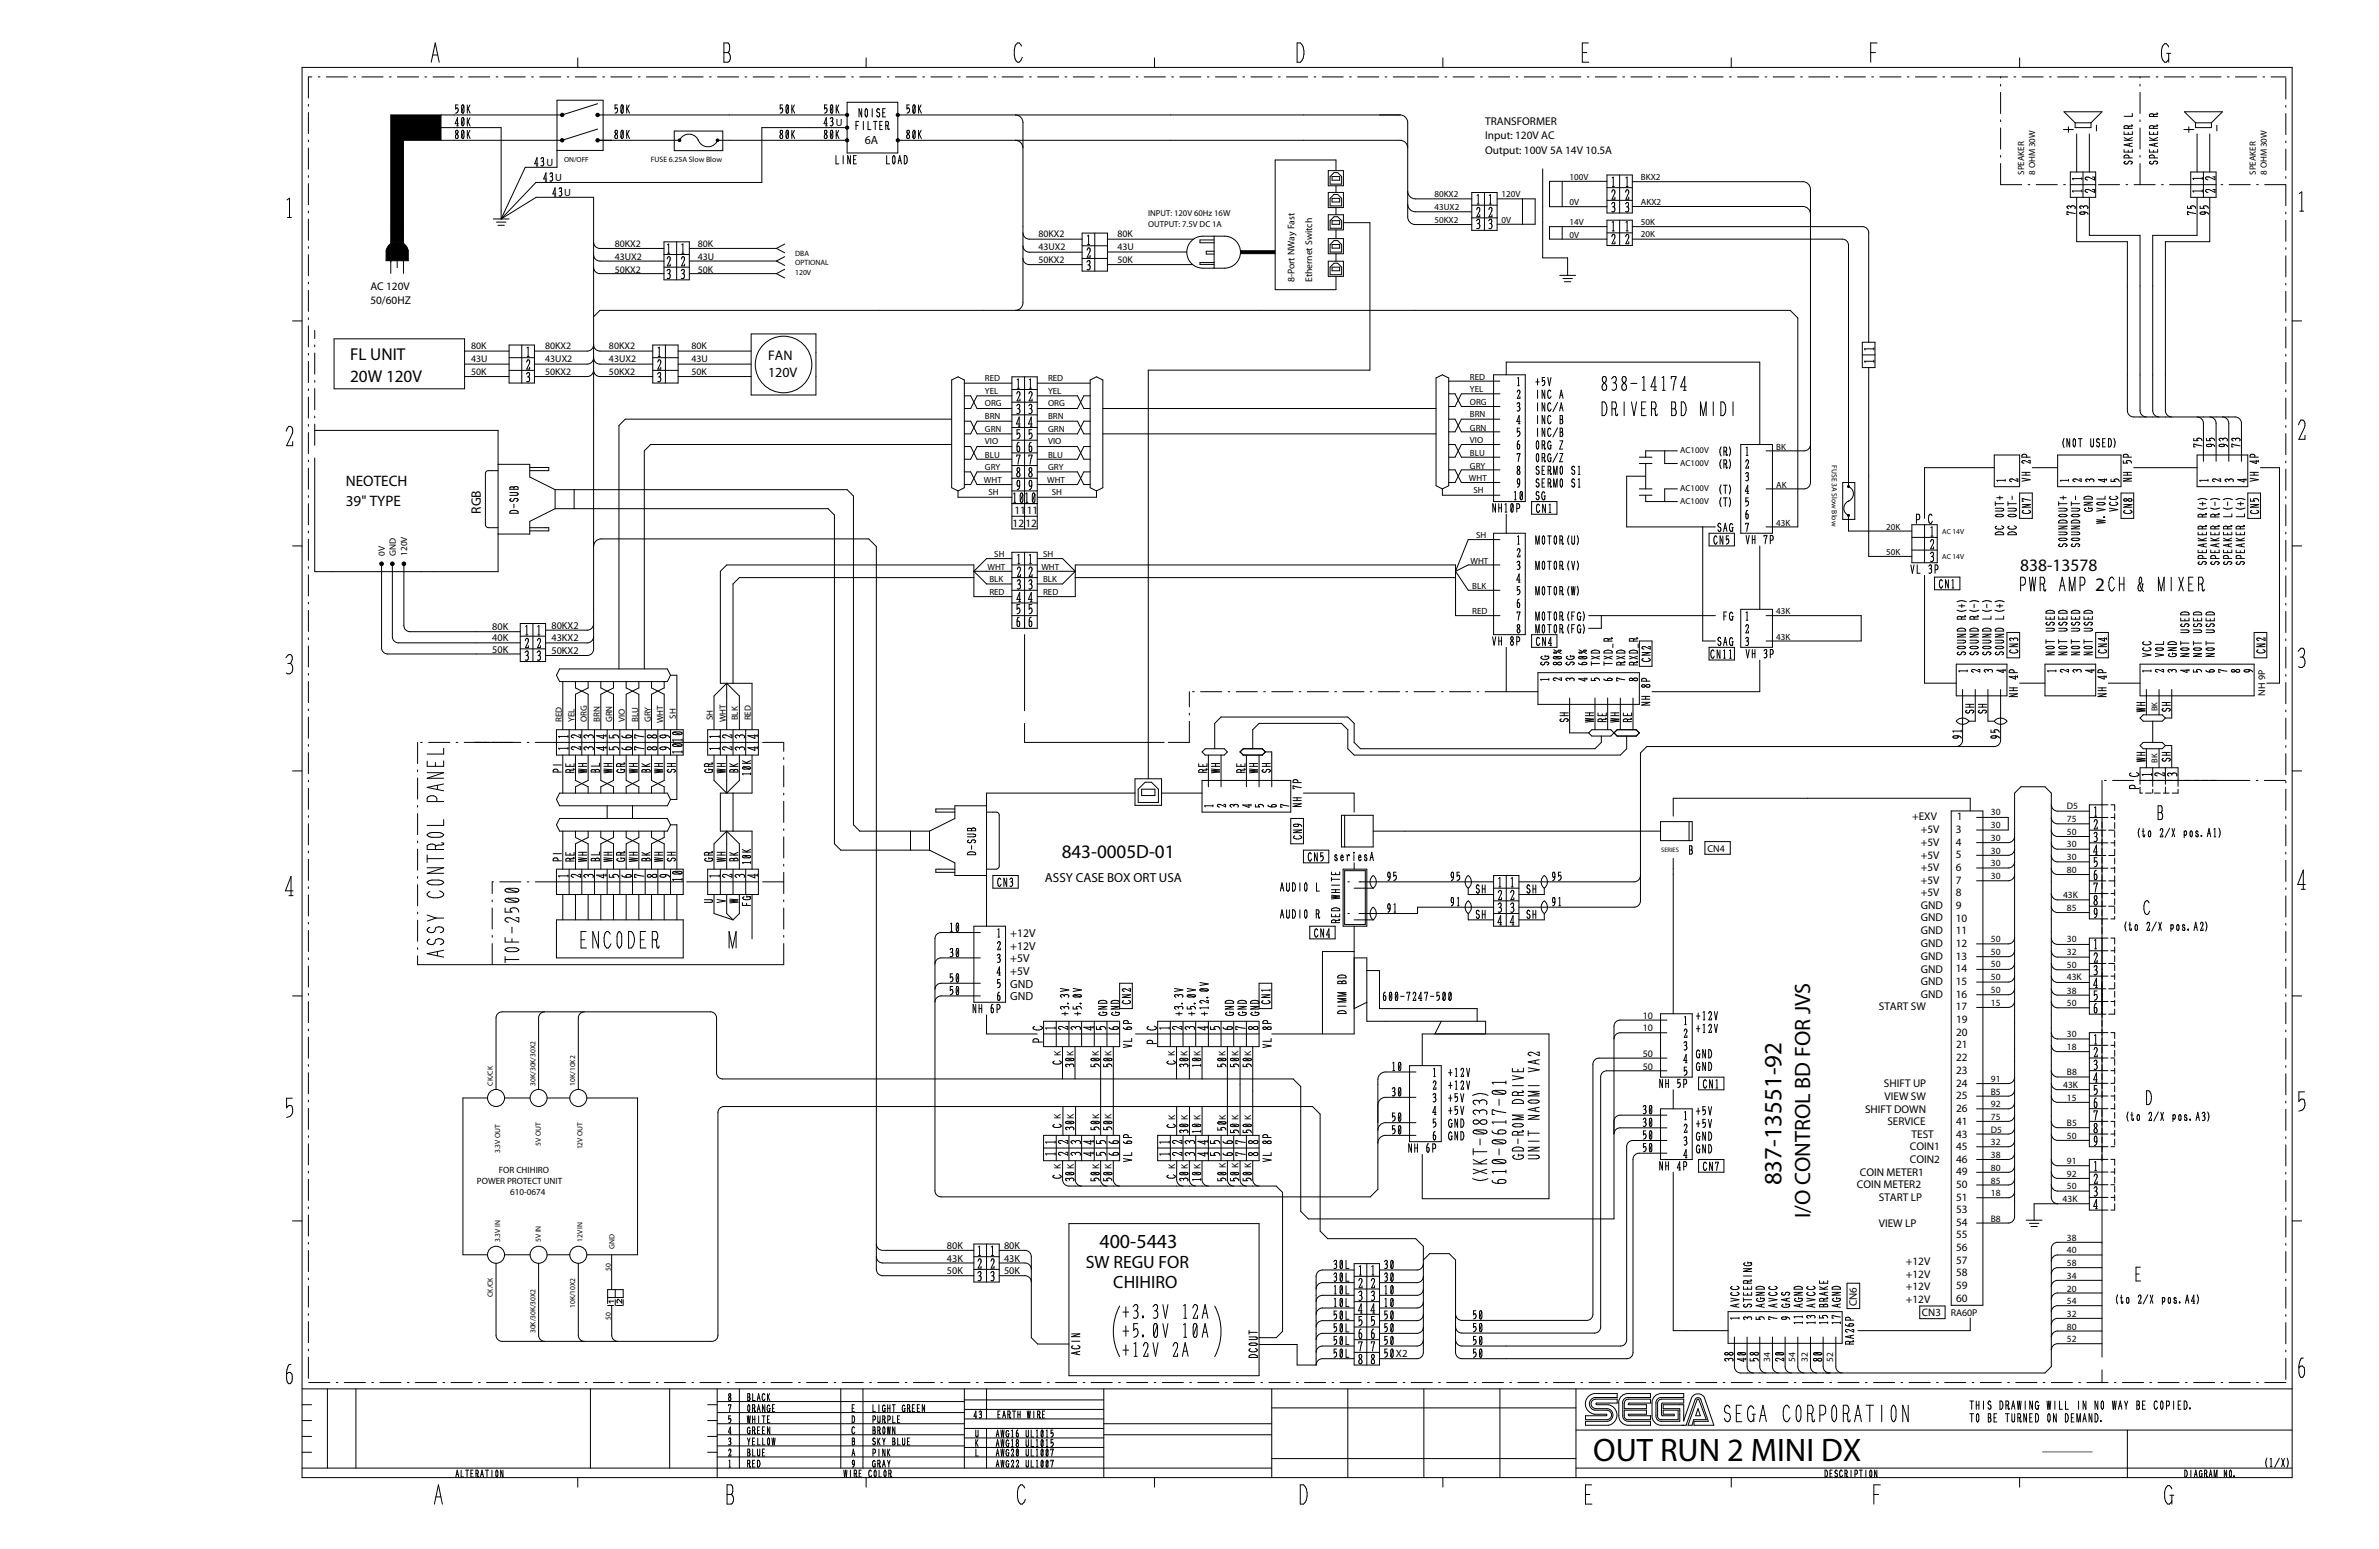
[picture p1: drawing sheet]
<svg xmlns="http://www.w3.org/2000/svg" width="431mm" height="280mm" viewBox="0 0 431 280" stroke-linecap="round" stroke-linejoin="round" font-family="sans-serif">
<defs><g id="words">
<text font-size="5.9" x="288.5" y="264.6">OUT RUN 2 MINI DX</text>
<text font-size="4.5" x="322.5" y="214.6" transform="rotate(-90 322.5 214.6)">837-13551-92</text>
<text font-size="4" x="327.7" y="220.6" transform="rotate(-90 327.7 220.6)">I/O CONTROL BD FOR JVS</text>
<text font-size="3.6" x="199.1" y="226">400-5443</text>
<g font-size="3.5">
<text x="379.4" y="107">2</text>
<text x="192.2" y="155.4">843-0005D-01</text>
</g>
<g font-size="3.2">
<text x="365.8" y="103.4">838-13578</text>
<text x="196.6" y="229.7">SW REGU FOR</text>
<text x="201.6" y="233.2">CHIHIRO</text>
</g>
<g font-size="3.1">
<text x="63.4" y="65.2">FL UNIT</text>
<text x="63.4" y="69.1">20W 120V</text>
</g>
<g font-size="2.7">
<text x="62.6" y="88">NEOTECH</text>
<text x="62.6" y="91.7">39&quot; TYPE</text>
</g>
<g font-size="2.5">
<text x="139.1" y="65.2">FAN</text>
<text x="139.1" y="68.3">120V</text>
<text x="87.1" y="93" transform="rotate(-90 87.1 93)">RGB</text>
</g>
<text font-size="2.4" x="189.2" y="159.7">ASSY CASE BOX ORT USA</text>
<text font-size="2.2" x="156.6" y="26.1">6A</text>
<g font-size="2.1">
<text x="182.9" y="169.6">+12V</text>
<text x="182.9" y="172">+12V</text>
<text x="182.9" y="174.2">+5V</text>
<text x="182.9" y="176.5">+5V</text>
<text x="182.9" y="178.8">GND</text>
<text x="182.9" y="181.1">GND</text>
</g>
<g font-size="2">
<text x="268.9" y="22.7">TRANSFORMER</text>
<text x="268.9" y="27.8">Output: 100V 5A 14V 10.5A</text>
<text x="268.9" y="25.1">Input: 120V AC</text>
<text x="67.1" y="52.5">AC 120V</text>
<text x="67.1" y="55">50/60HZ</text>
<text x="183.3" y="95.4">12</text>
<text x="183.7" y="93.1">11</text>
<text x="185.7" y="95.4">12</text>
<text x="185.9" y="93.1">11</text>
<text x="346.2" y="148.5">+EXV</text>
<text x="354.3" y="148.5">1</text>
<text x="347.8" y="150.9">+5V</text>
<text x="347.8" y="153.2">+5V</text>
<text x="347.8" y="155.4">+5V</text>
<text x="354.1" y="150.8">3</text>
<text x="354.1" y="153.1">4</text>
<text x="354.1" y="155.4">5</text>
<text x="347.8" y="160">+5V</text>
<text x="347.8" y="157.7">+5V</text>
<text x="354.1" y="157.7">6</text>
<text x="354.1" y="160">7</text>
<text x="347.8" y="162.3">+5V</text>
<text x="347.8" y="166.8">GND</text>
<text x="347.8" y="164.6">GND</text>
<text x="354.1" y="162.3">8</text>
<text x="354.1" y="164.6">9</text>
<text x="354.1" y="166.9">10</text>
<text x="347.8" y="169.1">GND</text>
<text x="347.8" y="171.5">GND</text>
<text x="347.8" y="173.8">GND</text>
<text x="354.1" y="169.2">11</text>
<text x="354.1" y="171.5">12</text>
<text x="354.1" y="173.8">13</text>
<text x="347.8" y="176.1">GND</text>
<text x="347.8" y="178.4">GND</text>
<text x="354.1" y="176.1">14</text>
<text x="354.1" y="178.4">15</text>
<text x="340.2" y="183">START SW</text>
<text x="347.8" y="180.7">GND</text>
<text x="354.1" y="180.7">16</text>
<text x="354.1" y="182.9">17</text>
<text x="354.2" y="185.2">19</text>
<text x="354.2" y="187.6">20</text>
<text x="354.2" y="189.8">21</text>
<text x="341.1" y="196.8">SHIFT UP</text>
<text x="354.2" y="192.1">22</text>
<text x="354.2" y="194.5">23</text>
<text x="354.2" y="196.8">24</text>
<text x="337.7" y="201.5">SHIFT DOWN</text>
<text x="341.2" y="199.1">VIEW SW</text>
<text x="341.7" y="203.7">SERVICE</text>
<text x="354.2" y="199">25</text>
<text x="354.2" y="201.4">26</text>
<text x="354.2" y="203.7">41</text>
<text x="345.8" y="208.3">COIN1</text>
<text x="346.1" y="206.1">TEST</text>
<text x="354.2" y="206">43</text>
<text x="354.2" y="208.2">45</text>
<text x="336.2" y="215.2">COIN METER2</text>
<text x="336.7" y="212.8">COIN METER1</text>
<text x="345.8" y="210.6">COIN2</text>
<text x="354.2" y="210.5">46</text>
<text x="354.2" y="212.8">49</text>
<text x="354.2" y="215.1">50</text>
<text x="340.2" y="217.5">START LP</text>
<text x="354.2" y="217.4">51</text>
<text x="354.2" y="219.7">53</text>
<text x="354.2" y="221.9">54</text>
<text x="340.2" y="222.1">VIEW LP</text>
<text x="354.2" y="224.2">55</text>
<text x="354.2" y="226.5">56</text>
<text x="345.1" y="229">+12V</text>
<text x="345.1" y="231.4">+12V</text>
<text x="345.1" y="233.6">+12V</text>
<text x="354.2" y="228.8">57</text>
<text x="354.2" y="231.1">58</text>
<text x="354.2" y="233.4">59</text>
<text x="336.2" y="236.5" transform="rotate(-90 336.2 236.5)">CN6</text>
<text x="345.1" y="235.9">+12V</text>
<text x="348" y="238.3">CN3</text>
<text x="354.2" y="235.7">60</text>
</g>
<g font-size="1.9">
<text x="151.3" y="22.8">U</text>
<text x="98.9" y="30">U</text>
<text x="100.5" y="32.8">U</text>
<text x="102.2" y="35.5">U</text>
<text x="99.8" y="113.9">80KX2</text>
<text x="89.1" y="114.1">80K</text>
<text x="89.1" y="116.1">40K</text>
<text x="89.1" y="118.2">50K</text>
<text x="99.8" y="116.1">43KX2</text>
<text x="99.8" y="118.4">50KX2</text>
<text x="171.5" y="226.2">80K</text>
<text x="181.8" y="226.2">80K</text>
<text x="171.5" y="228.4">43K</text>
<text x="171.5" y="230.7">50K</text>
<text x="181.8" y="228.4">43K</text>
<text x="181.8" y="230.7">50K</text>
<text x="252.8" y="245.7">X2</text>
</g>
<g font-size="1.8">
<text x="111.3" y="47.1">43UX2</text>
<text x="111.3" y="44.7">80KX2</text>
<text x="126.3" y="44.7">80K</text>
<text x="126.3" y="47.1">43U</text>
<text x="188" y="45.3">43UX2</text>
<text x="188" y="47.6">50KX2</text>
<text x="188" y="42.9">80KX2</text>
<text x="202.3" y="42.9">80K</text>
<text x="202.3" y="45.3">43U</text>
<text x="202.3" y="47.6">50K</text>
<text x="111.3" y="49.4">50KX2</text>
<text x="126.3" y="49.4">50K</text>
<text x="234.4" y="51.1" transform="rotate(-90 234.4 51.1)">8-Port NWay Fast</text>
<text x="237.6" y="51.1" transform="rotate(-90 237.6 51.1)">Ethernet Switch</text>
<text x="85.3" y="63.2">80K</text>
<text x="85.3" y="65.5">43U</text>
<text x="98.7" y="63.2">80KX2</text>
<text x="98.7" y="65.5">43UX2</text>
<text x="110.3" y="63.2">80KX2</text>
<text x="110.3" y="65.5">43UX2</text>
<text x="125.2" y="63.2">80K</text>
<text x="125.2" y="65.5">43U</text>
<text x="85.3" y="67.8">50K</text>
<text x="98.7" y="67.8">50KX2</text>
<text x="110.3" y="67.8">50KX2</text>
<text x="125.2" y="67.8">50K</text>
<text x="410.1" y="125.9" transform="rotate(-90 410.1 125.9)">NH 9P</text>
<text x="309.2" y="154.3">CN4</text>
<text x="297.4" y="184.5">10</text>
<text x="297.4" y="186.8">10</text>
<text x="297.4" y="191.4">50</text>
<text x="297.4" y="193.7">50</text>
<text x="353.2" y="238.3">RA60P</text>
</g>
<g font-size="1.7">
<text x="69.7" y="100.6" transform="rotate(-90 69.7 100.6)">0V</text>
<text x="71.7" y="100.6" transform="rotate(-90 71.7 100.6)">GND</text>
<text x="73.7" y="100.6" transform="rotate(-90 73.7 100.6)">120V</text>
<text x="360.5" y="149.9">30</text>
<text x="360.5" y="147.6">30</text>
<text x="374.2" y="146.5">D5</text>
<text x="374.2" y="148.8">75</text>
<text x="360.5" y="152.2">30</text>
<text x="360.5" y="154.6">30</text>
<text x="374.2" y="151.1">50</text>
<text x="374.2" y="153.4">30</text>
<text x="374.2" y="155.8">30</text>
<text x="360.5" y="159.1">30</text>
<text x="360.5" y="156.8">30</text>
<text x="374.2" y="158.1">80</text>
<text x="373.5" y="162.6">43K</text>
<text x="374.2" y="164.9">85</text>
<text x="360.5" y="172.9">50</text>
<text x="360.5" y="170.6">50</text>
<text x="374.2" y="170.6">30</text>
<text x="374.2" y="173">32</text>
<text x="360.5" y="177.5">50</text>
<text x="360.5" y="175.2">50</text>
<text x="360.5" y="179.8">50</text>
<text x="374.2" y="175.3">50</text>
<text x="374.2" y="179.9">38</text>
<text x="374.2" y="177.5">43K</text>
<text x="360.5" y="182.2">15</text>
<text x="374.2" y="182.2">50</text>
<text x="192.1" y="191.2" transform="rotate(-90 192.1 191.2)">K</text>
<text x="194.4" y="191.1" transform="rotate(-90 194.4 191.1)">K</text>
<text x="199" y="191.1" transform="rotate(-90 199 191.1)">K</text>
<text x="201.3" y="191.1" transform="rotate(-90 201.3 191.1)">K</text>
<text x="212.7" y="191.1" transform="rotate(-90 212.7 191.1)">K</text>
<text x="215" y="191.1" transform="rotate(-90 215 191.1)">K</text>
<text x="217.3" y="191.1" transform="rotate(-90 217.3 191.1)">K</text>
<text x="221.9" y="191.1" transform="rotate(-90 221.9 191.1)">K</text>
<text x="224.2" y="191.1" transform="rotate(-90 224.2 191.1)">K</text>
<text x="226.5" y="191.1" transform="rotate(-90 226.5 191.1)">K</text>
<text x="374.2" y="187.8">30</text>
<text x="374.2" y="190.2">18</text>
<text x="360.5" y="195.9">91</text>
<text x="373.6" y="197">43K</text>
<text x="374.2" y="194.7">B8</text>
<text x="192.1" y="202.7" transform="rotate(-90 192.1 202.7)">K</text>
<text x="194.4" y="202.7" transform="rotate(-90 194.4 202.7)">K</text>
<text x="199" y="202.7" transform="rotate(-90 199 202.7)">K</text>
<text x="201.3" y="202.7" transform="rotate(-90 201.3 202.7)">K</text>
<text x="212.8" y="202.8" transform="rotate(-90 212.8 202.8)">K</text>
<text x="215.1" y="202.8" transform="rotate(-90 215.1 202.8)">K</text>
<text x="217.4" y="202.8" transform="rotate(-90 217.4 202.8)">K</text>
<text x="221.9" y="202.8" transform="rotate(-90 221.9 202.8)">K</text>
<text x="224.3" y="202.8" transform="rotate(-90 224.3 202.8)">K</text>
<text x="226.6" y="202.8" transform="rotate(-90 226.6 202.8)">K</text>
<text x="360.5" y="202.8">75</text>
<text x="360.5" y="200.5">92</text>
<text x="360.5" y="198.2">B5</text>
<text x="374.2" y="199.3">15</text>
<text x="374.2" y="203.9">B5</text>
<text x="360.5" y="205.1">D5</text>
<text x="360.5" y="207.4">32</text>
<text x="360.5" y="209.7">38</text>
<text x="374.2" y="206.2">50</text>
<text x="192.1" y="211.7" transform="rotate(-90 192.1 211.7)">K</text>
<text x="194.4" y="211.7" transform="rotate(-90 194.4 211.7)">K</text>
<text x="199" y="211.7" transform="rotate(-90 199 211.7)">K</text>
<text x="201.3" y="211.7" transform="rotate(-90 201.3 211.7)">K</text>
<text x="212.8" y="211.6" transform="rotate(-90 212.8 211.6)">K</text>
<text x="215.1" y="211.6" transform="rotate(-90 215.1 211.6)">K</text>
<text x="217.4" y="211.6" transform="rotate(-90 217.4 211.6)">K</text>
<text x="221.9" y="211.5" transform="rotate(-90 221.9 211.5)">K</text>
<text x="224.3" y="211.5" transform="rotate(-90 224.3 211.5)">K</text>
<text x="226.6" y="211.5" transform="rotate(-90 226.6 211.5)">K</text>
<text x="360.5" y="212">80</text>
<text x="360.5" y="214.3">85</text>
<text x="374.2" y="210.8">91</text>
<text x="374.2" y="213.1">92</text>
<text x="374.2" y="215.3">50</text>
<text x="360.5" y="216.6">18</text>
<text x="360.5" y="221.2">B8</text>
<text x="373.5" y="217.6">43K</text>
<text x="374.2" y="224.6">38</text>
<text x="374.2" y="227">40</text>
<text x="374.2" y="229.2">58</text>
<text x="374.2" y="231.6">34</text>
<text x="374.2" y="233.9">20</text>
<text x="374.2" y="236.2">54</text>
<text x="374.2" y="238.4">32</text>
<text x="374.2" y="240.8">80</text>
<text x="374.2" y="243.1">52</text>
<text x="320.5" y="246.6" transform="rotate(-90 320.5 246.6)">34</text>
<text x="325.1" y="246.6" transform="rotate(-90 325.1 246.6)">54</text>
<text x="327.4" y="246.6" transform="rotate(-90 327.4 246.6)">32</text>
<text x="331.9" y="246.6" transform="rotate(-90 331.9 246.6)">52</text>
</g>
<g font-size="1.6">
<text x="259.7" y="35.7">80KX2</text>
<text x="271.9" y="35.7">120V</text>
<text x="284.2" y="32.6">100V</text>
<text x="297.1" y="32.6">BKX2</text>
<text x="366.5" y="31.7" transform="rotate(-90 366.5 31.7)">SPEAKER</text>
<text x="368.5" y="31.7" transform="rotate(-90 368.5 31.7)">8 OHM 30W</text>
<text x="408.4" y="31.7" transform="rotate(-90 408.4 31.7)">SPEAKER</text>
<text x="410.5" y="31.7" transform="rotate(-90 410.5 31.7)">8 OHM 30W</text>
<text x="207.9" y="39.2">INPUT: 120V 60Hz 16W</text>
<text x="207.9" y="41.1">OUTPUT: 7.5V DC 1A</text>
<text x="259.7" y="40.3">50KX2</text>
<text x="259.7" y="38">43UX2</text>
<text x="271.9" y="40.3">0V</text>
<text x="284.2" y="37.2">0V</text>
<text x="284.2" y="40.7">14V</text>
<text x="297.1" y="37.2">AKX2</text>
<text x="297.1" y="40.8">50K</text>
<text x="284.2" y="43">0V</text>
<text x="297.1" y="43">20K</text>
<text x="178.3" y="69">RED</text>
<text x="178.3" y="71.4">YEL</text>
<text x="189.8" y="69">RED</text>
<text x="189.8" y="71.4">YEL</text>
<text x="266.1" y="71">YEL</text>
<text x="266.1" y="68.7">RED</text>
<text x="178.3" y="73.6">ORG</text>
<text x="178.3" y="75.9">BRN</text>
<text x="189.8" y="73.6">ORG</text>
<text x="189.8" y="75.9">BRN</text>
<text x="266.1" y="73.3">ORG</text>
<text x="266.1" y="75.5">BRN</text>
<text x="266.1" y="78">GRN</text>
<text x="178.3" y="78.2">GRN</text>
<text x="178.3" y="80.5">VIO</text>
<text x="178.3" y="82.8">BLU</text>
<text x="189.8" y="78.2">GRN</text>
<text x="189.8" y="80.5">VIO</text>
<text x="189.8" y="82.8">BLU</text>
<text x="266.1" y="80.2">VIO</text>
<text x="266.1" y="82.5">BLU</text>
<text x="304.2" y="82">AC100V</text>
<text x="321.6" y="81.4">BK</text>
<text x="178.2" y="87.4">WHT</text>
<text x="178.3" y="85.1">GRY</text>
<text x="179" y="89.7">SH</text>
<text x="189.6" y="87.4">WHT</text>
<text x="189.8" y="85.1">GRY</text>
<text x="190.4" y="89.7">SH</text>
<text x="266" y="87.1">WHT</text>
<text x="266.1" y="84.8">GRY</text>
<text x="266.8" y="89.3">SH</text>
<text x="304.2" y="84.3">AC100V</text>
<text x="304.2" y="89">AC100V</text>
<text x="321.6" y="88.3">AK</text>
<text x="304.2" y="91.2">AC100V</text>
<text x="321.6" y="95.2">43K</text>
<text x="341.5" y="95.9">20K</text>
<text x="180" y="100.8">SH</text>
<text x="188.9" y="100.8">SH</text>
<text x="267.3" y="97.5">SH</text>
<text x="341.5" y="100.5">50K</text>
<text x="178.8" y="103.2">WHT</text>
<text x="179.1" y="105.3">BLK</text>
<text x="179.1" y="107.7">RED</text>
<text x="188.5" y="103.2">WHT</text>
<text x="188.9" y="105.3">BLK</text>
<text x="188.9" y="107.7">RED</text>
<text x="266.2" y="102">WHT</text>
<text x="266.6" y="106.6">BLK</text>
<text x="266.6" y="111.2">RED</text>
<text x="321.6" y="111.1">43K</text>
<text x="321.6" y="115.8">43K</text>
<text x="101.7" y="130.7" transform="rotate(-90 101.7 130.7)">RED</text>
<text x="104" y="130.7" transform="rotate(-90 104 130.7)">YEL</text>
<text x="106.3" y="130.7" transform="rotate(-90 106.3 130.7)">ORG</text>
<text x="108.6" y="130.7" transform="rotate(-90 108.6 130.7)">BRN</text>
<text x="110.8" y="130.7" transform="rotate(-90 110.8 130.7)">GRN</text>
<text x="113.2" y="130.7" transform="rotate(-90 113.2 130.7)">VIO</text>
<text x="115.5" y="130.7" transform="rotate(-90 115.5 130.7)">BLU</text>
<text x="117.8" y="130.7" transform="rotate(-90 117.8 130.7)">GRY</text>
<text x="120.1" y="130.9" transform="rotate(-90 120.1 130.9)">WHT</text>
<text x="122.4" y="130.1" transform="rotate(-90 122.4 130.1)">SH</text>
<text x="129.1" y="130.4" transform="rotate(-90 129.1 130.4)">SH</text>
<text x="131.4" y="130.8" transform="rotate(-90 131.4 130.8)">WHT</text>
<text x="133.6" y="130.4" transform="rotate(-90 133.6 130.4)">BLK</text>
<text x="136" y="130.4" transform="rotate(-90 136 130.4)">RED</text>
<text x="86.4" y="214.4">POWER PROTECT UNIT</text>
<text x="90.3" y="212.4">FOR CHIHIRO</text>
<text x="92.4" y="216.4">610-0674</text>
</g>
<g font-size="1.5">
<text x="390.7" y="128.8" transform="rotate(-90 390.7 128.8)">BK</text>
<text x="390.7" y="138.1" transform="rotate(-90 390.7 138.1)">BK</text>
</g>
<g font-size="1.4">
<text x="117.8" y="29.4">FUSE 6.25A Slow Blow</text>
<text x="144" y="46.3">DBA</text>
<text x="144" y="48.1">OPTIONAL</text>
<text x="144" y="49.8">120V</text>
<text x="331.7" y="84.3" transform="rotate(90 331.7 84.3)">FUSE 3A Slow Blow</text>
<text x="89.2" y="196.6" transform="rotate(-90 89.2 196.6)">CK/CK</text>
<text x="97" y="196.6" transform="rotate(-90 97 196.6)">30K/30K/30X2</text>
<text x="104.1" y="196.6" transform="rotate(-90 104.1 196.6)">10K/10X2</text>
<text x="90.5" y="208.8" transform="rotate(-90 90.5 208.8)">3.3V OUT</text>
<text x="97.9" y="207.4" transform="rotate(-90 97.9 207.4)">5V OUT</text>
<text x="105.4" y="208.1" transform="rotate(-90 105.4 208.1)">12V OUT</text>
<text x="90.5" y="224.9" transform="rotate(-90 90.5 224.9)">3.3V IN</text>
<text x="97.9" y="224.9" transform="rotate(-90 97.9 224.9)">5V IN</text>
<text x="105.4" y="224.9" transform="rotate(-90 105.4 224.9)">12V IN</text>
<text x="111.3" y="226.1" transform="rotate(-90 111.3 226.1)">GND</text>
<text x="110.6" y="230.1" transform="rotate(-90 110.6 230.1)">50</text>
<text x="89.2" y="234.8" transform="rotate(-90 89.2 234.8)">CK/CK</text>
<text x="104.1" y="236.9" transform="rotate(-90 104.1 236.9)">10K/10X2</text>
<text x="110.6" y="239" transform="rotate(-90 110.6 239)">50</text>
<text x="97" y="241.4" transform="rotate(-90 97 241.4)">30K/30K/30X2</text>
</g>
<g font-size="1.3">
<text x="102.1" y="29.3">ON/OFF</text>
<text x="351.7" y="96.6">AC 14V</text>
<text x="351.7" y="101.2">AC 14V</text>
</g>
<text font-size="1.2" x="300.8" y="154.3">SERIES</text>
</g></defs>
<g fill="none" stroke="#000" stroke-width=".18">
<path d="M54.7 12.2h360.3v255.3h-360.3zM78.1 11.3l.7-3.5 .7 3.5M78.4 10h.8M82.9 19h-.4v.7l.2-.2a.5 .5 0 0 1 .3 .6 .5 .5 0 0 1-.5 .4M84 19.2l-.1-.2-.3 .2v1.1M84 19.2v1.1l-.1 .2-.3-.2M84 19.2l-.4 1.1M84.6 19v1.5M84.7 19.7l.4 .8M85.1 19l-.5 .9M104.6 10.5v1.7M108.2 18.8l-6.4 2"/>
<path d="M111.8 19h-.4v.7l.1-.2a.5 .5 0 0 1 .3 .6 .5 .5 0 0 1-.4 .4M112.8 19.2l-.1-.2-.2 .2v1.1M112.8 19.2v1.1l-.1 .2-.2-.2M112.8 19.2l-.3 1.1M113.5 19v1.5M113.6 19.7l.4 .8M113.9 19l-.4 .9M131.1 7.8h.7a1.31 1.31 0 0 1 0 1.7 1.07 1.07 0 0 1 0 1.8h-.7zM131.1 9.5h.7M141.7 19h-.4v.7l.1-.2a.5 .5 0 0 1 .3 .6 .5 .5 0 0 1-.4 .4M142.7 19.2l-.1-.2-.2 .2v1.1M142.7 19.2v1.1l-.1 .2-.2-.2"/>
<path d="M142.7 19.2l-.3 1.1M143.4 19v1.5M143.5 19.7l.4 .8M143.8 19l-.4 .9M149.7 19h-.4v.7l.2-.2a.5 .5 0 0 1 .2 .6 .5 .5 0 0 1-.4 .4M150.8 19.2l-.2-.2-.2 .2v1.1M150.8 19.2v1.1l-.2 .2-.2-.2M150.8 19.2l-.4 1.1M151.4 19v1.5M151.5 19.7l.4 .8M151.9 19l-.5 .9M153.4 18.5h9.2v9.2h-9.2z"/>
<path d="M156 19.7v1.5l-.5-1.5v1.5M156.8 19.7l.3 .4v.6l-.2 .5-.3-.5 .1-.8zM156.8 10.5v1.7M157.9 19.7v1.5M159.3 19.9l-.3-.2-.2 .1-.1 .3 .2 .2a.43 .43 0 0 1 .4 .4 .43 .43 0 0 1-.3 .5l-.3-.3M160.3 19.7h-.5v1.5h.5M164.6 19h-.4v.7l.2-.2a.5 .5 0 0 1 .3 .6 .5 .5 0 0 1-.5 .4M165.7 19.2l-.1-.2-.3 .2v1.1M165.7 19.2v1.1l-.1 .2-.3-.2M165.7 19.2l-.4 1.1M166.3 19v1.5M166.4 19.7l.4 .8"/>
<path d="M166.8 19l-.5 .9M185 8.3l-.5-.5h-.3a2.81 2.81 0 0 0 0 3.5h.3l.6-.9M209 10.5v1.7M234.9 7.8h.5a2.64 2.64 0 0 1 0 3.5h-.5zM261.2 10.5v1.7M286.5 9.5h.8M287.6 7.8h-1.1v3.5h1.2M313.5 10.5v1.7M338.7 9.5h.9M339.9 7.8h-1.2v3.5M365.7 10.5v1.7M392.3 9.7h.7"/>
<path d="M392.7 8.5l-.5-.6a1.06 1.06 0 0 0-.8 1.2 2.17 2.17 0 0 0 .5 2.2h.3l.5-.6M392.7 9.7v1.6M52 36.2l.4-.3v3.5M52.1 39.4h.7M79.7 23.1h11v16.5M82.6 23.6l-.1 .4 .1 .2a.51 .51 0 0 1 .2 .9l-.3-.1v-.4l.4-.5v-.3l-.1-.2zM82.7 22.8h.3M83 22.4h-.6l.4-1.1v1.5M84 21.5v1.1l-.1 .2-.3-.2M84 23.8v1.1l-.1 .2-.3-.2M84 21.5l-.1-.2-.3 .2v1.1M84 23.8l-.1-.2-.3 .2v1.1"/>
<path d="M84 23.8l-.4 1.1M84 21.5l-.4 1.1M84.6 21.3v1.5M84.6 23.6v1.5M84.7 24.3l.4 .8M84.7 22l.4 .8M85.1 23.6l-.5 .9M85.1 21.3l-.5 1M89.3 39.6h2.9M90.7 39.6l6.4-3.9h10.4v81.8a1.15 1.15 0 0 1-1.2 1.2h-7.5M97.1 30h.3M97.4 29.7h-.6l.4-1.2v1.5"/>
<path d="M97.9 28.8l.3-.3 .2 .1v.3l-.1 .3M98.1 29.2h.2M98.3 29.2a.41 .41 0 0 1 .1 .5 .41 .41 0 0 1-.5 .3M98.7 32.8h.3M99 32.4h-.6l.5-1.1v1.5M99.5 31.5l.3-.2h.2v.4l-.1 .3M99.7 32h.2M99.9 32a.41 .41 0 0 1 .2 .5 .41 .41 0 0 1-.5 .2M100.4 35.5h.3M100.7 35.1h-.6l.4-1.1v1.5M100.8 27.2h8.4v-9.1h-8.4v12.2h-5.7l-4.4 9.3M101.2 34.2l.2-.2 .2 .1 .1 .3-.2 .3"/>
<path d="M101.4 34.7h.1M101.5 25.4h-28.4v24.1M101.5 20.8h-30.7v28.7M101.5 34.7a.41 .41 0 0 1 .2 .5 .41 .41 0 0 1-.5 .2M107.9 25.4h14.9M107.9 20.8h45.5M108.2 23.4l-6.4 2M111.4 23.6l.1 .6a.51 .51 0 0 1 .1 .9l-.2-.1-.1-.4 .5-.5v-.3l-.2-.2zM112.8 23.8v1.1l-.1 .2-.2-.2M112.8 23.8l-.1-.2-.2 .2v1.1M112.8 23.8l-.3 1.1M113.5 23.6v1.5"/>
<path d="M113.6 24.3l.4 .8M113.9 23.6l-.4 .9M122.1 23.7h8.8v3.6h-8.8zM126.4 25.4h.1M129.7 25.4h23.7M129.9 25.4a1.87 1.87 0 0 1-1.7 1.2 1.87 1.87 0 0 1-1.7-1.2 1.86 1.86 0 0 0-1.7-1.1 1.86 1.86 0 0 0-1.8 1.1M141.3 23.6l.1 .6a.51 .51 0 0 1 .1 .9l-.2-.1-.1-.4 .5-.5v-.3l-.2-.2zM142.7 23.8v1.1l-.1 .2-.2-.2M142.7 23.8l-.1-.2-.2 .2v1.1M142.7 23.8l-.3 1.1M143.4 23.6v1.5M143.5 24.3l.4 .8"/>
<path d="M143.8 23.6l-.4 .9M149.3 23.6l.1 .6a.51 .51 0 0 1 .2 .9l-.3-.1-.1-.4 .5-.5v-.3l-.1-.2zM149.5 22.8h.3M149.8 22.4h-.6l.4-1.1v1.5M150.3 21.5l.3-.2h.1l.1 .4-.2 .3M150.5 22h.1M150.6 22a.41 .41 0 0 1 .2 .5 .41 .41 0 0 1-.5 .2M150.8 23.8v1.1l-.2 .2-.2-.2M150.8 23.8l-.2-.2-.2 .2v1.1M150.8 23.8l-.4 1.1M151.4 28.2v1.5h.5M151.4 23.6v1.5"/>
<path d="M151.5 24.3l.4 .8M151.9 23.6l-.5 .9M152.7 28.2v1.5M153.4 23.1h-15.5v9.9h-40.9l-6.3 6.6M154 28.2v1.5l-.5-1.5v1.5M154.5 28.9h.4M155 22.7h.4M155 28.2h-.5v1.5h.6M155.5 22h-.5v1.5M156.3 22v1.5M157.2 22v1.5h.5M158.1 22h.7"/>
<path d="M158.5 22v1.5M159.3 22.7h.3M159.8 22h-.5v1.5h.5M159.8 20.4h.4M160.4 22.7l.4-.1 .1-.3-.2-.3h-.3v1.5M160.5 28.2v1.5h.6M160.7 22.7l.1 .8 .2-.2M161.8 28.2l.3 .4-.1 .8-.1 .3-.3-.5v-.8zM162.6 20.8h90.9a1.38 1.38 0 0 1 1.4 1.4v17.1a1.38 1.38 0 0 0 1.4 1.4h10.2M162.6 25.4h90.9a1.38 1.38 0 0 1 1.4 1.4M162.6 29.7l.3-1.5 .3 1.5M162.7 29.1h.4"/>
<path d="M163.7 28.2h.3l.2 .3v.8l-.2 .4h-.3zM164.3 23.6v.6a.51 .51 0 0 1 .2 .9l-.3-.1v-.4l.4-.5v-.3l-.1-.2zM165.7 23.8v1.1l-.1 .2-.3-.2M165.7 23.8l-.1-.2-.3 .2v1.1M165.7 23.8l-.4 1.1M166.3 23.6v1.5M166.4 24.3l.4 .8M166.8 23.6l-.5 .9M183.8 20.8a1.38 1.38 0 0 1 1.4 1.4v32.6a1.38 1.38 0 0 1-1.4 1.4M183.8 25.4a1.38 1.38 0 0 1 1.4 1.4M240.5 34.8h2.7v2.8h-2.7zM240.5 30.9h2.7v2.7h-2.7z"/>
<path d="M240.5 38.9h2.7v2.7h-2.7zM240.8 35.9l.7-.7h.7l.7 .7v1.4h-2.1zM241.2 32h1.4v.6h-1.4zM241.2 35.9h1.4v.7h-1.4zM241.2 40h1.4v.6h-1.4zM241.5 39.2h.7l.7 .8v1.3h-2.1v-1.3zM241.5 31.3h.7l.7 .7v1.3h-2.1v-1.3zM241.9 30.9v-1.9h-11v23.4h11v-2.4M241.9 33.6v1.2M241.9 37.6v1.3M254.9 34.6a1.38 1.38 0 0 0 1.4 1.4h10.2M254.9 37a1.38 1.38 0 0 0 1.4 1.3h10.2"/>
<path d="M266.5 34.9h4.6v6.8h-4.6zM266.5 39.4h4.6M266.5 37.2h4.6M267.3 40l.3-.3 .2 .1 .1 .3-.2 .4M267.4 38l.2-.5 .3 .2v.5l-.5 1h.5v-.3M267.4 35.4l.2-.2v1.7M267.5 36.9h.3M268.8 34.9v6.8M269.5 40l.3-.3 .2 .1 .1 .3-.2 .4M269.6 38l.2-.5 .3 .2v.5l-.5 1h.5v-.3M269.6 35.4l.3-.2v1.7M269.7 36.9h.3"/>
<path d="M271.1 36h6.9v4.6h-6.9M275.7 36v4.6M279.3 30.6v16.1h4.5v3.2M282.9 32.8v4.6M291 31.7h4.5v6.9h-4.5zM291 39.9h4.5v4.6h-4.5zM291 34h4.5M291 32.8h-10.4v4.6h10.4M291 36.3h4.5M291.8 36.9l.3-.2h.2l.1 .4-.2 .3M291.8 34.8l.2-.4 .4 .1v.4l-.5 1.2h.5v-.4M291.9 32.2l.2-.1v1.7"/>
<path d="M291.9 33.8h.4M292 37.4h.2M292.2 37.4a.46 .46 0 0 1 .2 .6 .46 .46 0 0 1-.6 .3M293.3 31.7v6.9M293.3 39.9v4.6M294.3 36.9l.3-.2h.2l.1 .4-.2 .3M294.3 34.8l.2-.4 .4 .1v.4l-.5 1.2h.5v-.4M294.4 32.2l.2-.1v1.7M294.4 33.8h.4M294.5 37.4h.2M294.7 37.4a.46 .46 0 0 1 .2 .6 .46 .46 0 0 1-.6 .3M295.5 32.9h30.9a1.38 1.38 0 0 1 1.4 1.4v53.1a1.15 1.15 0 0 1-1.1 1.1h-6.9"/>
<path d="M295.5 37.4h30.9a1.38 1.38 0 0 1 1.4 1.4M373.6 23.5h1.8M374.5 22.9v1.1M374.9 31.1h4.5v4.6h-4.5zM374.9 33.4h4.5M374.9 37.5l-.3-.2-.3 .1v.1l.2 .3M374.9 37.5v.1M374.9 37.5a.4 .4 0 0 1 .6-.2 .4 .4 0 0 1 .2 .5M375.7 22.2v.9h2.9v-.9M375.7 22.2l-2-2h6.9l-2 2M375.7 22.2h2.9M375.7 38.7l-1.4-.4v.6h.2"/>
<path d="M376 35.7v8.1h9.2v30.5a1.15 1.15 0 0 0 1.1 1.2h18.4a1.15 1.15 0 0 1 1.1 1.1v6.9M376 24.3v6.8M376.6 38.5l.3-.1h.4l.2 .1a.53 .53 0 0 1-.9 0zM376.9 34.6h-1.7l.2 .2M376.9 32.2v.3M376.9 34.4v.4M376.9 32.3h-1.7l.2 .2M377.1 31.1v4.6M377.2 37.5l-.3-.2-.3 .1v.1l.2 .3M377.2 37.5a.4 .4 0 0 1 .6-.2 .4 .4 0 0 1 .2 .5M377.2 37.5v.1M377.3 38.4l.5 .1 .2 .3"/>
<path d="M378.3 35.7v6.9h9.2v31.7a1.15 1.15 0 0 0 1.1 1.2M378.3 24.3v6.8M378.9 34.3h.3v.5l-1-.5h-.5l-.2 .4 .5 .2M378.9 32.1h.3v.5l-1-.5h-.5l-.2 .3 .5 .2M379.6 22.7v1M384.6 25.4h1.5M384.6 24.9l.9 .5M384.8 29.2l-.2 .3 .3 .2 .4-.1v-.3a.36 .36 0 0 1 .5-.1 .36 .36 0 0 1 .2 .4l-.2 .1M385.3 23.2v-.4l-.4-.1-.3 .2v.3h1.5M385.3 24v.3M385.3 27.2v.3M385.5 28.6v-.3a.54 .54 0 0 0-.9 0v.3h1.5"/>
<path d="M385.5 26v.4M385.9 22.6l.2 .2-.8 .2M386.1 23.8v.5h-1.5v-.4M386.1 27.1v.4h-1.5v-.4M386.1 20.5v.6h-1.5M386.1 25.9l-1.5 .3 1.5 .3M386.1 24.9l-.8 .4M389.2 25.4h1.5M389.2 24.9l.9 .5M389.4 29.2l-.2 .1a.34 .34 0 0 0 .2 .4 .34 .34 0 0 0 .5-.1v-.3a.36 .36 0 0 1 .5-.1 .36 .36 0 0 1 .2 .4l-.2 .1M389.9 23.2v-.4l-.4-.1-.3 .2v.3h1.5M389.9 21.1v-.4l-.4-.1-.3 .1v.4h1.5"/>
<path d="M389.9 24v.3M389.9 27.2v.3M390 28.6v-.3a.54 .54 0 0 0-.8 0v.3h1.5M390.1 26v.4M390.5 22.6l.2 .2-.8 .2M390.5 20.5l.2 .1-.8 .2M390.7 27.1v.4h-1.5v-.4M390.7 23.8v.5h-1.5v-.4M390.7 25.9l-1.5 .3 1.5 .3M390.7 24.9l-.8 .4M395.4 23.5h1.8M396.1 37.3v.4h.7l-.2-.2a.48 .48 0 0 1 .6-.2 .48 .48 0 0 1 .4 .4"/>
<path d="M396.3 22.9v1.1M396.7 31.1h4.5v4.6h-4.5zM396.7 33.4h4.5M397.5 22.2v.9h2.9v-.9M397.5 22.2h2.9M397.5 22.2l-2-2h6.9l-2 2M397.6 38.7l-1.5-.4v.6h.2M397.8 35.7v6.9h-8v31.7a1.15 1.15 0 0 0 1.1 1.2M397.8 24.3v6.8M398.4 37.3v.4h.7l-.2-.2a.48 .48 0 0 1 .6-.2 .48 .48 0 0 1 .3 .4M398.4 38.5l.3-.1h.4l.2 .1a.53 .53 0 0 1-.9 0zM398.7 32.1v.4"/>
<path d="M398.7 34.4v.4M398.7 34.6h-1.7l.2 .2M398.7 32.3h-1.7l.2 .2M399 31.1v4.6M399.1 38.4l.5 .1 .2 .3M400.1 35.7v8.1h-8v30.5a1.15 1.15 0 0 0 1.1 1.2M400.1 24.3v6.8M400.7 32h.3v.5l-1-.5h-.5l-.2 .4 .5 .2M400.7 34.3h.3v.5l-1-.5h-.5l-.2 .4 .5 .2M401.4 22.7v1M416.3 35l.5-.3v3.5M416.4 38.2h.7"/>
<path d="M53 58.1h1.7M70.3 44.5a2.04 2.04 0 0 1 2.1-.7 2.04 2.04 0 0 1 1.5 1.6v1.8h-4v-1.8zM71.9 47.2v1.3M89.9 40.2h1.7M90.2 40.8h1.1M107.5 46.1a1.15 1.15 0 0 0 1.1 1.2h11.6M107.5 48.4a1.15 1.15 0 0 0 1.1 1.1h11.6M107.5 43.8a1.15 1.15 0 0 0 1.1 1.2h11.6M107.5 57.3l1.1-1.1h215.5l1.4 1.4v37.8h-5.7M120.2 43.8h4.6v6.9h-4.6zM120.2 48.4h4.6M120.2 46.1h4.6"/>
<path d="M120.7 49l.3-.2h.3v.4l-.2 .3M120.8 46.9l.2-.4 .3 .1v.5l-.5 1h.5v-.3M120.9 44.3l.2-.1v1.7M120.9 45.9h.4M120.9 49.5h.2M121.1 49.5a.45 .45 0 0 1 .2 .6 .45 .45 0 0 1-.5 .3M122.5 43.8v6.9M123.3 49l.3-.2h.2l.1 .4-.2 .3M123.4 46.9l.2-.4 .3 .1v.5l-.5 1h.5v-.3M123.4 44.3l.2-.1v1.7M123.5 45.9h.3M123.5 49.5h.2"/>
<path d="M123.7 49.5a.45 .45 0 0 1 .2 .6 .45 .45 0 0 1-.5 .3M124.8 47.3h15.8M124.8 49.5h15.8M124.8 45h15.8M140.6 45l1.5 .8M140.6 47.3l1.5 .8M140.6 49.5l1.5 .8M142.1 44.2l-1.5 .8M142.1 46.5l-1.5 .8M142.1 48.8l-1.5 .7M185.2 44.5a1.15 1.15 0 0 0 1.2 1.2h9.5M185.2 46.8a1.15 1.15 0 0 0 1.2 1.1h9.5"/>
<path d="M185.2 42.2a1.15 1.15 0 0 0 1.2 1.1h9.5M195.9 42.2h4.6v6.9h-4.6zM195.9 44.5h4.6M195.9 46.8h4.6M196.8 47.5l.3-.3 .2 .1 .1 .3-.2 .4M196.8 45.3l.2-.4 .4 .1v.5l-.5 1.1h.5v-.4M196.9 42.7l.2-.1v1.7M196.9 44.3h.4M197 48h.2M197.2 48a.45 .45 0 0 1 .2 .5 .45 .45 0 0 1-.6 .3M198.2 42.2v6.9M200.5 47.9h15.5"/>
<path d="M200.5 45.6h14.4M200.5 43.3h15.6M216 43.4l1.1-.6h.7h3.9a2.9 2.9 0 0 1 2.9 2.9 2.9 2.9 0 0 1-2.9 2.9h-3.9a2.9 2.9 0 0 1-2.8-2 2.9 2.9 0 0 1 1-3.2zM219.8 43.4h-2.5v.6h2.5M219.8 47.5h-2.5v.4h2.5M219.8 42.8v5.8M219.8 45.5h-1.4v.5h1.4M224.6 45.9h6.3M224.6 45.4h6.3M240.5 47.3h2.7v2.7h-2.7zM240.5 43.2h2.7v2.7h-2.7zM240.8 48.4l.7-.7h.7l.7 .7v1.3h-2.1z"/>
<path d="M241.2 44.3h1.4v.6h-1.4zM241.2 48.4h1.4v.6h-1.4zM241.5 43.6h.7l.7 .7v1.3h-2.1v-1.3zM241.9 41.6v1.6M241.9 45.9v1.4M243.2 40.3h4.8v26.7h-40.1v74M267.5 40.5h.2M267.7 40.5a.46 .46 0 0 1 .2 .6 .46 .46 0 0 1-.5 .2M269.7 40.5h.2M269.9 40.5a.46 .46 0 0 1 .2 .6 .46 .46 0 0 1-.5 .2M282.4 49.9h2.9M282.9 41v2.3"/>
<path d="M283 50.4h1.7M283.3 51h1.1M291 41h-10.4v2.3h10.4M291 42.2h4.5M291.8 42.9l.2-.5 .4 .2v.3l-.5 1.2h.5v-.3M291.9 40.3l.2-.2v1.7M291.9 41.8h.4M294.3 42.9l.2-.5 .4 .2v.3l-.5 1.2h.5v-.3M294.4 40.3l.2-.2v1.7M294.4 41.8h.4M295.5 41h41.7a1.1 1.1 0 0 1 1.1 1.1v19.9M295.5 43.3h38.1a1.1 1.1 0 0 1 1.1 1.1v43.9"/>
<path d="M415 58.1h1.7M51.8 78.1l.5-.9h.3a1.09 1.09 0 0 1 .3 1.3l-1 2.2h1.1v-.7M57 77.9h33.2v25.6h-33.2v-20.6M60.5 61.3h23.6v9.1h-23.6zM84.1 68.2h8.1M84.1 63.6h8.1M84.1 65.9h8.1M92.2 62.5h4.6v6.9h-4.6zM92.2 64.8h4.6M92.2 67.1h4.6M94.5 62.5v6.9M95.3 67.7l.3-.2h.2l.1 .4-.2 .3"/>
<path d="M95.3 65.6l.3-.4 .3 .1v.5l-.5 1h.5v-.3M95.4 63l.2-.1v1.6M95.4 64.5h.4M95.5 68.2h.2M95.7 68.2a.45 .45 0 0 1 .2 .6 .45 .45 0 0 1-.6 .3M96.8 63.6h9.5a1.15 1.15 0 0 0 1.2-1.2 1.15 1.15 0 0 0 1.1 1.2h9.6M96.8 65.9h9.5a1.15 1.15 0 0 0 1.2-1.1 1.15 1.15 0 0 0 1.1 1.1h9.6M96.8 68.2h9.5a1.15 1.15 0 0 0 1.2-1.2 1.15 1.15 0 0 0 1.1 1.2h9.6M118.2 62.5h4.6v6.9h-4.6zM118.2 64.8h4.6M118.2 67.1h4.6M119 67.7l.3-.2h.2l.1 .4-.2 .3"/>
<path d="M119.1 65.6l.2-.4 .3 .1v.5l-.5 1h.5v-.3M119.2 63l.2-.1v1.6M119.2 64.5h.3M119.2 68.2h.2M119.4 68.2a.45 .45 0 0 1 .2 .6 .45 .45 0 0 1-.5 .3M120.5 62.5v6.9M122.8 68.2h13.2M122.8 63.6h13.2M122.8 65.9h13.2M136 60.5h11.7v11h-11.7zM172.3 68.8l1.2-.6 1.1 .6v19.5l-1.1 .6-1.2-.6zM172.3 75.9h-59.1l-1.1 1.1v44.1"/>
<path d="M174.6 69.4h8.6M174.6 71.7h1.2l1.1 2.3h6.3M174.6 76.3h1.2l1.1 2.3h6.3M183.2 68.2h4.6v27.6h-4.6zM183.2 70.5h4.6M183.2 72.8h4.6M183.2 75.1h4.6M183.2 77.4h4.6M183.2 79.7h4.6M183.2 71.7h-6.3l-1.1 2.3h-1.2M183.2 76.3h-6.3l-1.1 2.3h-1.2M184.1 73.5l.3-.3 .2 .1v.3l-.1 .4"/>
<path d="M184.1 71.3l.2-.4 .3 .2 .1 .3-.6 1.2h.6v-.4M184.2 68.8l.2-.2v1.7M184.2 70.3h.4M184.2 74h.3M184.4 77.2h.3M184.5 74a.45 .45 0 0 1 .2 .6 .45 .45 0 0 1-.6 .2M184.6 77.8h-.5v.8l.3-.2 .2 .1a.63 .63 0 0 1-.5 1M184.7 76.8h-.7l.5-1.3v1.7M185.5 68.2v27.6M186.3 73.5l.2-.3 .2 .1 .1 .3-.1 .4M186.3 71.3l.2-.4 .3 .2 .1 .3-.6 1.2h.6v-.4M186.4 68.8l.2-.2v1.7"/>
<path d="M186.4 70.3h.3M186.4 74h.3M186.5 77.2h.4M186.7 74a.45 .45 0 0 1 .2 .6 .45 .45 0 0 1-.6 .2M186.8 77.8h-.5v.8l.2-.2 .3 .1a.63 .63 0 0 1-.5 1M186.9 76.8h-.7l.5-1.3v1.7M187.8 69.4h9.6M187.8 71.7h7.3l1.1 2.3h1.2M187.8 76.3h7.3l1.1 2.3h1.2M197.4 71.7h-1.2l-1.1 2.3h-7.3M197.4 76.3h-1.2l-1.1 2.3h-7.3M197.4 68.8l1.1-.6 1.2 .6v19.5l-1.2 .6-1.1-.6z"/>
<path d="M199.7 74h60.3M199.7 78.6h60.3M260 68.4l1.2-.5 1.1 .5v19.5l-1.1 .6-1.2-.6zM262.3 71.3h1.2l1.1 2.3h7M262.3 75.9h1.2l1.1 2.3h7M262.3 69h9.3M270.4 67.9h5.8v22.9h-5.8zM271.6 71.3h-7l-1.1 2.3h-1.2M271.6 75.9h-7l-1.1 2.3h-1.2M272.7 67.9v-2.3h45.9v14.9M274.7 73.2l.2-.3 .2 .1 .1 .3-.2 .3M274.7 71l.2-.4 .3 .2v.3l-.5 1h.5v-.3"/>
<path d="M274.8 68.5l.1-.2v1.5M274.8 69.8h.3M274.8 73.6h.2M274.9 76.7h.3M275 73.6a.41 .41 0 0 1 .2 .5 .41 .41 0 0 1-.5 .3M275.1 79.8h-.2a1.46 1.46 0 0 0 0 1.5 .48 .48 0 0 0 .3-.4 .48 .48 0 0 0-.3-.5l-.2 .2M275.2 77.5h-.5v.8l.2-.2a.49 .49 0 0 1 .3 .5 .49 .49 0 0 1-.5 .4M275.2 76.3h-.6l.5-1.1v1.5M278.1 69.1h.6M278.3 79.8l.3 .5v.8l-.2 .2-.2-.4v-.6zM278.4 68.6v1.1M278.4 70.6v1.5"/>
<path d="M278.4 72.9v1.5M278.4 75.2v1.5M278.4 77.5v1.5M279.7 68.3h-.5v.8l.2-.2a.5 .5 0 0 1 .3 .5 .5 .5 0 0 1-.5 .4M279.7 70.6v1.5l-.5-1.5v1.5M279.7 72.9v1.5l-.5-1.5v1.5M279.7 75.2v1.5l-.5-1.5v1.5M279.7 77.5v1.5l-.5-1.5v1.5M280.2 68.3l.3 1.5 .3-1.5M280.8 70.9l-.3-.3a1.01 1.01 0 0 0 .1 1.5l.2-.4M280.8 73.2l-.3-.3a1.01 1.01 0 0 0 .1 1.5l.2-.4M280.8 75.5l-.3-.3a1.01 1.01 0 0 0 .1 1.5l.2-.4"/>
<path d="M280.8 77.8l-.3-.3a1.01 1.01 0 0 0 .1 1.5l.2-.4M282 77.5l-.8 1.6M282 72.9l-.8 1.6M282.4 74.4l.3-1.5 .3 1.5M282.4 72.1l.3-1.5 .3 1.5M282.4 79.8h.6l-.6 1.5h.6M282.5 75.2h.3l.1 .3-.1 .5 .2 .4-.2 .3h-.3zM282.5 77.5h.3l.1 .3-.1 .5 .2 .4-.2 .3h-.3zM282.5 78.3h.3M282.5 76h.3M282.5 73.9h.4M282.5 71.6h.4"/>
<path d="M290.1 72.8h.4a1.87 1.87 0 0 1 0 2.5h-.4zM290.2 68.3a.91 .91 0 0 0 .5 1.2 .63 .63 0 0 1 .2 .7 .63 .63 0 0 1-.5 .5 .85 .85 0 0 1 .2-1.5 .69 .69 0 0 0 0-1zM291.8 68.6l.4-.4h.2a.7 .7 0 0 1 0 1.1M291.9 74h.5a.83 .83 0 0 0 0-1.2h-.5v2.5M292.1 69.3h.3M292.3 74l.2 .2 .1 1.1h.2l.1-.3M292.4 69.3a.75 .75 0 0 1 .3 .8 .75 .75 0 0 1-.6 .6l-.2-.1M293.8 68.3a.87 .87 0 0 0 .5 1.2 .63 .63 0 0 1 .2 .7 .63 .63 0 0 1-.5 .5 .72 .72 0 0 1-.1-1.2 .91 .91 0 0 0 .4-1.2l-.1-.1zM294.1 72.8v2.5M295.3 69.4h1.1M295.4 72.8l.5 2.5 .4-2.5M297.2 74h.6"/>
<path d="M297.3 68.4l.3-.2v2.5M297.4 70.7h.5M298 72.8h-.8v2.5h.9M299 74h.6a.83 .83 0 0 0 0-1.2h-.6v2.5M299.4 70.7h.5M299.5 74l.2 .4 .1 .9h.2l.1-.3M299.9 70h-1l.7-1.8v2.5M300.9 68.4l.3-.2v2.5M301 70.7h.5M302.6 68.6v-.4h.9l-.6 2.5M302.7 72.8h.5l.2 .4-.1 .6-.1 .2 .3 .3v.4l-.3 .6h-.5zM302.7 74h.5"/>
<path d="M304.4 72.8h.4a1.87 1.87 0 0 1 0 2.5h-.4zM304.8 70.7h.5M305.3 70h-1l.7-1.8v2.5M307.9 75.3v-2.5l.5 2.5 .5-2.5v2.5M310.2 72.8v2.5M311.6 72.8h.4a1.87 1.87 0 0 1 0 2.5h-.4zM313.8 72.8v2.5M337.2 62h2.3v4.6h-2.3zM337.2 64.3h2.3M338.3 66.6v34.1h7.9M339.3 63v.3M339.3 65.2v.4"/>
<path d="M339.3 63.2h-1.7l.1 .2M339.3 65.4h-1.7l.1 .2M373.7 79.4l-.2 .8 .2 .8M374.7 79.4v1.5l-.5-1.5v1.5M375.5 79.4l.3 .5a1.1 1.1 0 0 1-.2 1l-.2-.4v-.8zM376.3 79.4h.7M376.6 79.4v1.5M378.5 79.4l.1 1.3 .1 .2 .2-.1 .2-.3v-1.1M380.1 79.7l-.1-.2a.34 .34 0 0 0-.4 .2 .34 .34 0 0 0 .1 .4l.4 .1v.5l-.2 .2-.3-.3M381.2 79.4h-.5v1.5h.5M381.8 79.4h.2l.2 .3v.9l-.2 .3h-.2zM382.7 79.4l.3 .8-.3 .8"/>
<path d="M397.2 79.4v.4h.8l-.2-.2a.48 .48 0 0 1 .5-.3 .48 .48 0 0 1 .4 .5M397.8 75.5a1.15 1.15 0 0 1 1.2 1.1v6.9M399.5 79.4v.4h.8l-.2-.2a.48 .48 0 0 1 .5-.3 .48 .48 0 0 1 .4 .5M400.1 75.5a1.15 1.15 0 0 1 1.1 1.1v6.9M402.4 75.5a1.15 1.15 0 0 1 1.1 1.1v6.9M402.5 79.5l-.3-.1h-.3l-.1 .2 .2 .3M402.5 79.5a.4 .4 0 0 1 .5-.2 .4 .4 0 0 1 .2 .5M402.5 79.5v.2M404.8 79.5l-.3-.1h-.3l-.1 .2 .2 .3M404.8 79.5a.4 .4 0 0 1 .5-.2 .4 .4 0 0 1 .2 .5M404.8 79.5v.2M416.2 76.9l.4-.8h.4a1.09 1.09 0 0 1 .3 1.3l-1.1 2.1h1.1v-.7"/>
<path d="M53 98.8h1.7M90.2 85.2h-1.7a.53 .53 0 0 0-.6 .6v9.2l.1 .3 .5 .2h1.7M90.2 84.1h5.7v2.3l4.6 2.3M92.3 88.3l.3-.1h.4a.59 .59 0 0 1 .8 .1v.3h-1.5zM92.3 89.2h1.1l.4 .2-.2 .3h-1.3M92.4 92.5l.5-.1h.6l.3 .3v.2h-1.5zM92.6 90.3l-.3 .2a.43 .43 0 0 0 .5 .3 .43 .43 0 0 0 .3-.5l.3-.1 .3 .2v.2l-.2 .2M93 88.3v.3M93 91.3v.6M95.9 95.5h3.5v.6h-3.5M95.9 84.6h3.5v.6h-3.5M100.5 92.1h49.4l1.2 1.2v59.5l1.1 1.1h16.1"/>
<path d="M100.5 88.7h52.9l1.1 1.1v59.5l1.2 1.2h12.6M100.5 92.1l-4.6 2.3v2.3h-5.7M100.5 88.7v3.4M104 88.7v3.4M107.5 98.9a1.38 1.38 0 0 1 1.4-1.3h48.4l1.4 1.3v130.9a1.15 1.15 0 0 0 1.1 1.2h16.5M172.3 80.5h-54.5l-1.1 1.1v39.5M173.5 88.9v1.1h9.7M174.6 85.4h1.2l1.1 2.3h6.3M174.6 80.9h1.2l1.1 2.2h6.3M183.2 100h4.6v13.8h-4.6zM183.2 86.6h4.6M183.2 91.2h4.6"/>
<path d="M183.2 82h4.6M183.2 84.3h4.6M183.2 88.9h4.6M183.2 80.9h-6.3l-1.1 2.2h-1.2M183.2 85.4h-6.3l-1.1 2.3h-1.2M183.2 93.5h4.6M183.5 89.4l.2-.1v1.6M183.6 90.9h.3M184.1 82.7v-.3h.6l-.4 1.7M184.2 84.8l-.1 .1a.79 .79 0 0 0 .5 .8v.6l-.3 .1-.2-.3 .1-.5a.62 .62 0 0 0 .4-.7l-.1-.2zM184.3 87h.2l.1 .2v.6l-.1 .2h-.2l-.1-.2v-.6zM184.5 80.1l-.2 .1-.1 .3-.1 .9 .2 .4a.54 .54 0 0 0 .3-.5 .54 .54 0 0 0-.3-.5l-.2 .1"/>
<path d="M184.6 87.8a.68 .68 0 0 1-.4 .9M185.2 89.5l-.2-.2h-.1l-.2 .2v1.2M185.2 89.5v1.2l-.2 .2h-.1l-.2-.2M185.2 89.5l-.5 1.2M185.5 100v13.8M185.7 89.4l.2-.1v1.6M185.8 90.9h.3M186.3 82.7v-.3h.6l-.4 1.7M186.4 84.8l-.1 .1a.78 .78 0 0 0 .5 .8v.6l-.3 .1-.2-.3 .1-.5a.62 .62 0 0 0 .4-.7l-.1-.2zM186.4 87h.3l.1 .2v.6l-.1 .2h-.2l-.1-.2zM186.7 80.1l-.2 .1-.1 .3-.1 .9 .2 .4a.54 .54 0 0 0 .3-.5 .54 .54 0 0 0-.3-.5l-.2 .1M186.8 87.8a.68 .68 0 0 1-.4 .9"/>
<path d="M187.4 89.5l-.2-.2h-.1l-.2 .2v1.2M187.4 89.5v1.2l-.2 .2h-.1l-.2-.2M187.4 89.5l-.5 1.2M187.8 80.9h7.3l1.1 2.2h1.2M187.8 85.4h7.3l1.1 2.3h1.2M197.4 80.9h-1.2l-1.1 2.2h-7.3M197.4 85.4h-1.2l-1.1 2.3h-7.3M198.5 88.9v1.1h-10.7M261.2 88.5v1.2h10.4M262.3 80.5h1.2l1.1 2.3h7M262.3 85.1h1.2l1.1 2.3h7M270.4 96.5h5.8v18.4h-5.8z"/>
<path d="M270.8 91.2v1.5l-.5-1.5v1.5M271.4 91.2v1.5M271.4 92h.5M271.6 97.7h-5.8l-2.3 5.7M271.6 80.5h-7l-1.1 2.3h-1.2M271.6 85.1h-7l-1.1 2.3h-1.2M271.9 91.2v1.5M272.5 91.3l.2-.1v1.5M272.5 92.7h.3M272.7 93.1v3.4M273.9 91.4l-.1-.2-.2 .2v1.1M273.9 91.4v1.2l-.2 .1-.1-.2"/>
<path d="M273.9 91.4l-.3 1.1M274.2 89.1l.2-.1v1.5M274.2 90.5h.3M274.6 92.1h.3a.51 .51 0 0 0 0-.9h-.3v1.5M274.7 82.3v-.2h.5l-.3 1.5M274.7 99.7l.2-.4 .3 .1v.4l-.5 1h.5v-.3M274.8 97.1l.1-.1v1.5M274.8 84.5l-.1 .3 .5 .5v.3l-.2 .3-.2-.1-.1-.2a.69 .69 0 0 1 .4-.7v-.4zM274.8 98.5h.3M274.8 86.7h.2l.1 .2v.7a.46 .46 0 0 1-.4-.3 .46 .46 0 0 1 .1-.6zM275.2 87.4l-.1 .5-.3 .3M275.6 89.2l-.1-.2-.3 .2v1.1"/>
<path d="M275.6 89.2v1.1l-.1 .2-.3-.2M275.6 89.2l-.4 1.1M277.3 90.8h4.6v2.3h-4.6zM278.1 98.5v-1.5l.3 1.5 .3-1.5v1.5M278.3 82.1l.3 .4v.9l-.2 .2-.2-.4v-.7zM278.6 89.2l-.3-.2-.2 .3 .2 .4 .3 .1v.5l-.2 .2-.3-.3M278.6 84.6l-.3-.2-.2 .3 .2 .4 .3 .1v.5l-.2 .2-.3-.3M278.6 86.9l-.3-.2-.2 .3 .2 .4 .3 .1v.5l-.2 .2-.3-.3M278.7 91.5l-.3-.2a1.01 1.01 0 0 0 .2 1.5l.2-.4M279.2 80.6l.5-.1v-.4l-.1-.3h-.4v1.5M279.2 82.8h.5v-.4l-.1-.3h-.4v1.5M279.2 87.4h.4"/>
<path d="M279.2 85.1h.4M279.4 97l.3 .5v.8l-.2 .2-.3-.4 .1-.8zM279.5 82.8l.2 .8 .1-.2M279.5 80.6l.2 .7 .1-.2M279.6 89.8h.3M279.7 84.4h-.5v1.5h.5M279.7 86.7h-.5v1.5h.5M279.7 89.8v.7M279.7 89.3l-.2-.3a.86 .86 0 0 0 0 1.5l.2-.3M279.8 91.3v1.5l-.5-1.5v1.5M280.2 97h.7M280.3 85.1h.4l.1-.4-.2-.3h-.3v1.5"/>
<path d="M280.3 87.4h.4l.1-.4-.2-.3h-.3v1.5M280.5 91.4l.1-.1v1.5M280.5 92.8h.3M280.5 97v1.5M280.6 87.4l.2 .8 .1-.2M280.6 85.1l.2 .8 .1-.2M280.6 82.9h.3M280.6 80.6h.3M280.8 80.6v.7M280.8 82.9v.7M280.8 82.4l-.2-.2a.86 .86 0 0 0 0 1.4l.2-.2M280.8 80.1l-.2-.2a.86 .86 0 0 0 0 1.4l.2-.2"/>
<path d="M281.3 85.9v-1.5l.3 1.5 .3-1.5v1.5M281.3 88.2v-1.5l.3 1.5 .3-1.5v1.5M281.6 97l.2 .5v.6l-.2 .4-.2-.4v-.8zM282 82l-.8 1.7M282.4 97.8l.5-.1v-.4l-.1-.3h-.4v1.5M282.4 82.1h.6l-.6 1.5h.6M282.7 86.7l.2 .4v.7l-.2 .4-.2-.4v-.9zM282.7 84.4l.2 .4v.7l-.2 .4-.2-.4v-.9zM282.7 97.8l.2 .7 .2-.2M284.1 97l-.2 .8 .2 .8M284.6 97v1.3l.2 .2h.2l.1-.4v-1.1M285.1 84.6l-.2-.2-.2 .1-.1 .3 .1 .3a.43 .43 0 0 1 .4 .3 .43 .43 0 0 1-.3 .5l-.2-.3"/>
<path d="M285.1 86.9l-.2-.2-.2 .1-.1 .3 .1 .3a.43 .43 0 0 1 .4 .3 .43 .43 0 0 1-.3 .5l-.2-.3M285.6 97l.2 .8-.2 .8M285.7 86.8l.2-.1v1.5M285.7 84.5l.2-.1v1.5M285.8 88.2h.3M285.8 85.9h.3M296.8 82.8h2.3M296.8 89.7h2.3M296.8 88.5h2.3M296.8 83.9h2.3M298 89.7v1.1h5.7M298 83.9v4.6"/>
<path d="M298 86.2h-3.5v9.2h16.1M301.4 81.6v2.3h2.3M303.7 81.6h-5.7v1.2M303.7 88.5h-2.3v2.3M308.3 95.4v20.7h2.3M309.4 96.5h4.6v2.3h-4.6zM310.9 97.3l-.3-.3a1.01 1.01 0 0 0 .1 1.5l.2-.4M311.6 95l-.3-.3-.2 .2-.1 .3 .2 .2a.43 .43 0 0 1 .4 .4 .43 .43 0 0 1-.3 .4l-.3-.3M311.6 80.9l-.2 .8 .2 .9M311.6 83.2l-.2 .8 .2 .9M311.6 87.8l-.2 .8 .2 .9M311.6 90.1l-.2 .8 .2 .9"/>
<path d="M311.9 97v1.5l-.5-1.5v1.5M312 87.9h.7M312 90.1h.7M312.1 96.2l.3-1.5 .3 1.5M312.1 81.7l.5-.1v-.3l-.1-.3h-.4v1.5M312.1 84l.5-.1v-.3l-.1-.3h-.4v1.5M312.2 95.7h.4M312.4 87.9v1.4M312.4 90.1v1.5M312.4 81.7l.2 .8 .1-.2M312.4 84l.2 .8 .1-.2M313 97h-.4v.8l.1-.2a.5 .5 0 0 1 .3 .5 .5 .5 0 0 1-.4 .4"/>
<path d="M313.1 80.9l.2 .8-.2 .9M313.1 83.2l.2 .8-.2 .9M313.1 87.8l.2 .8-.2 .9M313.1 90.1l.2 .8-.2 .9M313.6 95.5h.2M313.7 95l-.2-.2a.83 .83 0 0 0 0 1.4l.2-.2M313.7 95.5v.7M315.2 80.5h5.7v16h-5.7zM316.1 85.8l.2-.2h.2v.3l-.1 .3M316.1 83.6l.2-.3 .2 .1 .1 .3-.5 1.1h.5v-.4M316.1 95v-.3h.5l-.3 1.5M316.1 96.9l.3 1.6 .3-1.6"/>
<path d="M316.1 81.1l.2-.1v1.5M316.2 82.5h.3M316.2 86.2h.2M316.3 89.3h.3M316.4 86.2a.41 .41 0 0 1 .2 .5 .41 .41 0 0 1-.5 .3M316.4 92.4h-.1a1.46 1.46 0 0 0 0 1.5 .48 .48 0 0 0 .2-.4 .48 .48 0 0 0-.2-.4l-.2 .1M316.5 90.1h-.4v.8l.2-.2a.49 .49 0 0 1 .3 .5 .49 .49 0 0 1-.5 .4M316.6 89h-.6l.4-1.1v1.4M317.3 96.9v1.6M317.3 97.7h.5M317.8 96.9v1.6M318.6 98.8v11.5"/>
<path d="M319.4 97.2v-.3h.5l-.3 1.6M320.5 97.8h.3a.51 .51 0 0 0 0-.9h-.3v1.6M327.8 80.5a1.15 1.15 0 0 1-1.1 1.1h-6.9M333.6 87.4h2.2v6.6h-2.2zM334.7 88.1a1.42 1.42 0 0 1 .9 1.3 1.42 1.42 0 0 1-.9 1.3 1.41 1.41 0 0 0-.9 1.3 1.41 1.41 0 0 0 .9 1.3M334.7 90.7v.1M334.7 93.1v3.1h11.5M346.2 95h4.6v6.9h-4.6zM346.2 97.3h4.6M346.2 99.6h4.6M347 94.1h.3a.58 .58 0 0 0 0-1h-.3v1.7M348.5 95v6.9"/>
<path d="M349.5 98.1l.2-.4 .4 .1v.5l-.5 1.1h.5v-.4M349.6 95.5l.2-.1v1.7M349.6 97.1h.4M349.8 93.4l-.2-.3h-.2a1.34 1.34 0 0 0 0 1.7h.2l.3-.4M361.1 82.4h4.6v5.7h-4.6zM361.1 84.7h-12.6v9.2M361.3 91.2h1.5M361.3 93.3a1.19 1.19 0 0 1 1.2-.1l.3 .1-.3 .2h-1zM361.3 90.9v.6M361.3 92h1.1l.4 .2-.2 .3h-1.3M361.4 96.5l.5-.2 .6 .1 .3 .2v.2h-1.5zM361.5 90.1h1.1"/>
<path d="M362.1 89.8v.6M362.4 95.2l.4 .2a.94 .94 0 0 1-1.5 0l.2-.1M363.1 87h-1.5l.1 .2M363.1 86.8v.3M363.6 91.2h1.5M363.6 93.3a1.19 1.19 0 0 1 1.2-.1l.3 .1-.3 .2h-1zM363.6 96.6l.3-.2 .5-.1 .5 .2 .2 .3h-1.5zM363.6 92h1.1l.4 .2-.2 .3h-1.3M363.6 90.9v.6M364.3 89.8v.7M364.7 95.2l.4 .2a.94 .94 0 0 1-1.5 0l.2-.1M365 86.7h.4v.5l-1-.5h-.4l-.1 .3 .3 .2"/>
<path d="M365.7 89.3h2.3v4.6h-2.3zM366.1 86.6l1.5 .3-1.5 .2M366.1 86h1.5M366.1 85.5h1.5M366.2 91.4h1.4l-1.4 .4h1.4M366.8 85.5v.5M367 82.8v-.3a.51 .51 0 0 0-.9 0v.3h1.5M367.3 83.4h.3v.5l-1-.5h-.4l-.1 .3 .4 .2M367.3 92.4l.3 .2a.91 .91 0 0 1-1.4 0l.2-.2M367.6 90.6l-1.4-.3v.5h.2M368 84.7h4.6M372.6 82.4h11.4v5.7h-11.4z"/>
<path d="M372.7 94.4l.4-.2h.8l.4 .2v.3h-1.6zM372.7 91.2h1.6M372.7 93.3a1.19 1.19 0 0 1 1.3-.1l.3 .1-.3 .2h-1zM372.7 96.3h1.2l.4 .2-.3 .3h-1.3M372.7 92h1.2l.4 .2-.3 .3h-1.3M372.7 90.9v.6M372.7 97.6l.3-.1 .8-.1 .5 .3-.3 .2h-.8zM372.7 95.3h1.6l-1.6 .5h1.6M373 90.1h1.1M373 98.5l-.3 .3 .4 .2 .3-.1 .1-.3a.37 .37 0 0 1 .5-.2 .37 .37 0 0 1 .2 .5l-.3 .1M373.6 89.8v.6M374.5 87h-1.5l.2 .2"/>
<path d="M374.5 86.8v.3M375 91.2h1.6M375 93.3a1.19 1.19 0 0 1 1.3-.1l.3 .1-.3 .2h-1zM375 96.3h1.2l.4 .2-.3 .3h-1.3M375 92h1.2l.4 .2-.3 .3h-1.3M375 90.9v.6M375 97.6l.3-.1 .8-.1 .5 .3-.3 .2h-.8zM375 95.3h1.6l-1.6 .5h1.6M375.2 94.3l.5-.1h.5l.4 .2v.3h-1.6zM375.3 98.5l-.3 .3 .4 .2 .3-.1 .1-.3a.37 .37 0 0 1 .5-.2 .37 .37 0 0 1 .2 .5l-.3 .1M375.8 89.8v.7M376.5 86.7h.3v.5l-.9-.5h-.5l-.1 .3 .4 .2"/>
<path d="M377.3 90.1l.4-.2 .5-.1 .5 .2 .1 .4h-1.5zM377.3 90.9h1.5l-1.5 .5h1.5M377.7 92l-.3 .2a.83 .83 0 0 0 1.4 0l-.2-.2M378.2 92h.6M378.2 91.9v.3M378.3 86.9a.4 .4 0 0 1 .5-.2 .4 .4 0 0 1 .3 .5M378.3 86.9l-.3-.2-.3 .1-.1 .2 .3 .2M378.3 86.9v.2M379.6 91.2l.3-.2h.8l.4 .2-.4 .2h-.6zM379.6 94.1l1.5 .1-1.5 .2 1.5 .2-1.5 .2M379.6 92l1.5 .3-1.5 .2M380.7 80.2h.3"/>
<path d="M380.9 93.6v.1M380.9 93.6h.1M380.9 93.7h.1M381 93.6v.1M381 86.7v.6l-1.1-.5h1.5M381.1 89.8v.5h-1.5M381.4 86.7v.3M381.9 92l1.5 .3-1.5 .2M382.2 86.7v.5h.8l-.2-.2a.5 .5 0 0 1 .5-.3 .5 .5 0 0 1 .4 .5M383 90.9l.4 .2a.91 .91 0 0 1-1.5 0l.3-.2M383 89.8l.4 .3a.94 .94 0 0 1-1.5 0l.3-.2M384 89.3h2.3v4.6h-2.3z"/>
<path d="M384.4 86h1.5M384.4 85.5h1.5M384.4 83.4v.5h.8l-.2-.2a.5 .5 0 0 1 .5-.3 .5 .5 0 0 1 .4 .5M384.4 86.6h1.5l-1.5 .5h1.5M384.5 91.4h1.5l-1.5 .4h1.5M384.6 90.4l-.1 .2 .2 .1a.69 .69 0 0 0 .8-.4h.4l.1 .3-.2 .2-.5-.2a.52 .52 0 0 0-.6-.3zM385.2 85.5v.5M385.3 82.8v-.3a.51 .51 0 0 0-.9 0v.3h1.5M385.6 92.4l.4 .2a.91 .91 0 0 1-1.5 0l.3-.2M386.3 84.7h11.5M397.8 82.4h9.2v5.7h-9.2zM397.9 92l.8 .2 .9-.2"/>
<path d="M397.9 90.5l.8-.2 .9 .2M398 97.9h1.5M398 97.4l.9 .5M398.2 91.2h1.2M398.7 80.7l-1.5-.3v.5h.3M398.7 93.6v-.4l-.4-.1-.3 .2v.3h1.5M398.7 95.8v-.5h-.4l-.3 .1v.4h1.5M398.7 96.5v.3M398.7 99.7v.4M398.8 90.9v.6M398.9 98.5v.4M399.3 95.1l.2 .2-.8 .2"/>
<path d="M399.3 93l.2 .1-.8 .2M399.5 96.3v.5h-1.5v-.4M399.5 80.6l.4-.2h.4l.1 .2a.53 .53 0 0 1-.9 0zM399.5 99.5v.6h-1.5v-.5M399.5 98.4l-1.5 .3 1.5 .3M399.5 97.4l-.8 .4M399.8 87h-1.5l.1 .2M399.8 86.8v.3M400.2 92l.8 .2 .9-.2M400.2 90.5l.8-.2 .9 .2M400.3 80.4l.4 .1 .3 .3M400.3 97.9h1.5"/>
<path d="M400.3 97.4l.9 .5M401 93.6v-.4l-.4-.1-.3 .2v.3h1.5M401 95.8v-.5h-.4l-.3 .1v.4h1.5M401 90.9v.6M401 96.5v.3M401 99.7v.4M401.2 98.5v.4M401.6 93l.2 .1-.8 .2M401.6 95.1l.2 .2-.8 .2M401.8 86.7h.3v.5l-1-.5h-.4l-.1 .3 .3 .2M401.8 96.3v.5h-1.5v-.4M401.8 80.6l.4-.2h.4l.1 .2a.53 .53 0 0 1-.9 0z"/>
<path d="M401.8 99.5v.6h-1.5v-.5M401.8 98.4l-1.5 .3 1.5 .3M401.8 97.4l-.8 .4M402.5 92l.8 .2 .9-.2M402.5 90.5l.8-.2 .9 .2M402.6 80.4l.4 .1 .3 .3M402.6 97.9h1.5M402.6 97.4l.9 .5M403.3 95.8v-.5h-.4l-.3 .1v.4h1.5M403.3 90.9v.6M403.3 96.5v.3M403.3 99.7v.4"/>
<path d="M403.5 98.5v.4M403.6 86.9l-.4-.2-.3 .1v.2l.2 .2M403.6 86.9a.4 .4 0 0 1 .5-.2 .4 .4 0 0 1 .2 .5M403.6 86.9v.2M403.9 95.1l.2 .2-.8 .2M404.1 96.3v.5h-1.5v-.4M404.1 93v.6h-1.5M404.1 99.5v.6h-1.5v-.5M404.1 98.4l-1.5 .3 1.5 .3M404.1 97.4l-.8 .4M404.8 92l.8 .2 .9-.2M404.8 90.5l.8-.2 .9 .2"/>
<path d="M404.9 97.9h1.5M404.9 97.4l.9 .5M405.1 91.2h1.1M405.6 80.7l-1.5-.3v.5h.2M405.6 95.8v-.5h-.4l-.3 .1v.4h1.5M405.6 96.5v.3M405.6 99.7v.4M405.7 90.9v.6M405.8 98.5v.4M406.2 95.1l.2 .2-.8 .2M406.3 86.7v.6l-1.1-.5h1.5M406.4 96.3v.5h-1.5v-.4"/>
<path d="M406.4 93v.6h-1.5M406.4 99.5v.6h-1.5v-.5M406.4 98.4l-1.5 .3 1.5 .3M406.4 97.4l-.8 .4M406.7 86.7v.3M407 89.3h2.3v4.6h-2.3zM407.4 86h1.5M407.4 85.5h1.5M407.4 86.6l1.5 .3-1.5 .2M407.5 91.4h1.5l-1.5 .4h1.5M407.5 90.3v.4h.7l-.2-.1a.5 .5 0 0 1 .6-.3 .5 .5 0 0 1 .4 .4M408.1 85.5v.5"/>
<path d="M408.3 82.8v-.3a.51 .51 0 0 0-.9 0v.3h1.5M408.5 83.3v.6l-1.1-.4h1.5M408.6 92.4l.4 .2a.91 .91 0 0 1-1.5 0l.2-.2M408.9 83.3v.4M409.3 84.7h3.4v39h-2.3M415 98.8h1.7M51.8 119.1l.5-.6h.3a1.02 1.02 0 0 1 0 1.6M69.1 102.1v15.2a1.1 1.1 0 0 0 1.1 1.1h24M71 102.1v13.2a1.1 1.1 0 0 0 1.1 1.1h22.1M73.1 102.1v11.2a1.1 1.1 0 0 0 1.1 1.1h20M94.2 112.9h4.6v6.9h-4.6zM94.2 117.5h4.6"/>
<path d="M94.2 115.2h4.6M95.1 118.1l.3-.2h.2v.4l-.1 .4M95.1 116l.2-.4 .3 .1v.5l-.5 1.1h.6v-.4M95.2 113.4l.2-.1v1.7M95.2 115h.4M95.2 118.7h.3M95.5 118.7a.45 .45 0 0 1 .2 .5 .45 .45 0 0 1-.6 .3M96.5 112.9v6.9M97.3 118.1l.3-.2h.2v.4l-.2 .4M97.3 116l.2-.4 .3 .1v.5l-.5 1.1h.5v-.4M97.4 113.4l.2-.1v1.7M97.4 115h.4"/>
<path d="M97.4 118.7h.2M97.6 118.7a.45 .45 0 0 1 .2 .5 .45 .45 0 0 1-.5 .3M107.5 112.9a1.15 1.15 0 0 1-1.2 1.2h-7.5M107.5 115.3a1.15 1.15 0 0 1-1.2 1.1h-7.5M176.3 103.4l2.3 2.3h4.6M176.3 104.6h-42.4l-1.2 1.1v18M176.3 103.4h6.9M183.2 108h-6.9v-5.7h-44.7l-1.2 1.1v20.3h5.8v8.4M183.2 102.3h4.6M183.2 101.1h-4.6l-2.3 2.3M183.2 109.2h4.6M183.2 104.6h4.6"/>
<path d="M183.2 106.9h4.6M183.2 111.5h4.6M184.2 105.2l.2-.2h.2l.1 .4-.1 .4M184.2 103.1l.2-.4 .3 .1 .1 .4-.6 1.2h.6v-.4M184.3 100.5l.2-.1v1.7M184.3 102.1h.3M184.3 105.8h.3M184.4 108.9h.4M184.5 111.8h-.2l-.1 .4-.1 .8 .2 .4a.54 .54 0 0 0 .3-.5 .54 .54 0 0 0-.3-.4l-.2 .1M184.6 105.8a.45 .45 0 0 1 .1 .5 .45 .45 0 0 1-.5 .3M184.6 109.5h-.5v.8l.3-.2 .2 .1a.63 .63 0 0 1-.5 .9M184.8 108.5h-.7l.5-1.2v1.6"/>
<path d="M185.5 114.9v13.8M186.3 105.2l.2-.2h.2l.1 .4-.1 .4M186.3 103.1l.2-.4 .3 .1 .1 .4-.6 1.2h.6v-.4M186.4 100.5l.2-.1v1.7M186.4 102.1h.3M186.4 105.8h.3M186.5 108.9h.4M186.7 105.8a.45 .45 0 0 1 .2 .5 .45 .45 0 0 1-.6 .3M186.7 111.8h-.2l-.1 .4-.1 .8 .2 .4a.54 .54 0 0 0 .3-.5 .54 .54 0 0 0-.3-.4l-.2 .1M186.8 109.5h-.5v.8l.2-.2 .3 .1a.63 .63 0 0 1-.5 .9M186.9 108.5h-.7l.5-1.2v1.6M187.8 101.1h4.6l2.3 2.3"/>
<path d="M187.8 108h6.9v-5.7h68.8v9.2h8.1M187.8 103.4h6.9M194.7 103.4l-2.3 2.3h-4.6M194.7 104.6h68.8M263.5 103.4l2.3 3.5h5.8M270.2 115.3l.3 1.5 .3-1.5M271.4 115.3v1.5M271.4 116.1h.5M271.6 102.3h-5.8l-2.3 1.1M271.9 115.3v1.5M272.7 117.2v8h5.8M273.6 115.4l.1 .5a.51 .51 0 0 1 .1 .9l-.2-.1-.1-.3 .4-.6 .1-.3-.2-.2z"/>
<path d="M274.6 116.2h.3a.51 .51 0 0 0 0-.9h-.3v1.5M274.7 101.9l.2-.3 .2 .1 .1 .3-.2 .3M274.7 111v-.2h.5l-.3 1.5M274.8 113.1l-.1 .4 .5 .5v.3l-.2 .3-.2-.1-.1-.2a.69 .69 0 0 1 .4-.7v-.5zM274.8 102.3h.2M274.9 105.4h.3M275 102.3a.41 .41 0 0 1 .2 .5 .41 .41 0 0 1-.5 .2M275.1 108.5h-.2a1.46 1.46 0 0 0 0 1.5 .48 .48 0 0 0 .3-.4 .48 .48 0 0 0-.3-.5l-.2 .1M275.2 106.2h-.5v.7l.2-.1a.49 .49 0 0 1 .3 .5 .49 .49 0 0 1-.5 .4M275.2 105h-.6l.5-1.1v1.5M277.3 114.9h4.6v2.3h-4.6zM278.1 103.1v-1.5l.3 1.5 .3-1.5v1.5"/>
<path d="M278.1 107.7v-1.5l.3 1.5 .3-1.5v1.5M278.1 112.3v-1.5l.3 1.5 .3-1.5v1.5M278.1 114.6v-1.5l.3 1.5 .3-1.5v1.5M278.7 115.6l-.3-.2a1.01 1.01 0 0 0 .2 1.5l.2-.4M279.2 119.9l-.3 .3a.43 .43 0 0 0 .6 .2 .43 .43 0 0 0 .2-.5l.7 .1v.3l-.3 .1M279.3 118.8l-.3 .2a.81 .81 0 0 0 1.4 0l-.2-.2M279.4 110.8l.3 .4v.8l-.2 .3-.3-.4 .1-.9zM279.4 113.1l.3 .4v.8l-.2 .3-.3-.4 .1-.9zM279.4 101.6l.3 .5v.8l-.2 .2-.3-.4 .1-.8zM279.4 106.2l.3 .4v.9l-.2 .2-.3-.4 .1-.9zM279.7 118.7v.3M279.7 118.8h.7"/>
<path d="M279.8 115.4v1.5l-.5-1.5v1.5M280.2 113.1h.7M280.2 110.8h.7M280.2 106.2h.7M280.2 101.6h.7M280.5 101.6v1.5M280.5 106.2v1.5M280.5 110.8v1.5M280.5 113.1v1.5M280.6 116.9h.3M280.9 116.5h-.6l.5-1.1v1.5M281.3 120l-.1 .2 .2 .1h.3l.6-.4 .4 .1v.2l-.4 .2-.6-.4z"/>
<path d="M281.3 118.1h.4l.2 .1-.5 .1zM281.3 117.6l1.4 .7M281.4 118.9h1.1l.2 .1-.2 .2M281.4 118.9l-.2 .1 .2 .2h1.1M281.4 118.9l1.1 .3M281.6 101.6l.2 .5v.6l-.2 .4-.2-.4v-.8zM281.6 113.1l.2 .4v.7l-.2 .4-.2-.4v-.9zM281.6 106.2l.2 .4v.7l-.2 .4-.2-.4v-.9zM281.6 110.8l.2 .4v.7l-.2 .4-.2-.4v-.9zM282.1 117.8l.4-.1 .2 .1-.5 .1zM282.4 113.8h.5v-.4l-.1-.3h-.4v1.5M282.4 102.4l.5-.1v-.4l-.1-.3h-.4v1.5"/>
<path d="M282.4 106.9h.5v-.4l-.1-.3h-.4v1.5M282.4 111.5h.5v-.4l-.1-.3h-.4v1.5M282.7 113.8l.2 .8 .2-.2M282.7 102.4l.2 .7 .2-.2M282.7 106.9l.2 .8 .2-.2M282.7 111.5l.2 .8 .2-.2M283.8 119.9l-.3 .3a.43 .43 0 0 0 .5 .2 .43 .43 0 0 0 .3-.5l.7 .1v.3l-.3 .1M283.9 118.8l-.3 .2a.81 .81 0 0 0 1.4 0l-.2-.2M284.1 113l-.2 .8 .2 .9M284.1 110.7l-.2 .8 .2 .9M284.1 106.1l-.2 .8 .2 .9M284.1 101.6l-.2 .8 .2 .8"/>
<path d="M284.3 118.8h.7M284.3 118.7v.3M284.5 106.2l.2 1.5 .1-1.5 .2 1.5 .2-1.5M284.6 101.6l.2 1.5 .3-1.5M284.6 113.8h.4M284.6 111.5h.4M285.1 113.1h-.5v1.5M285.1 110.8h-.5v1.5M285.6 106.1l.2 .8-.2 .9M285.6 101.6l.2 .8-.2 .8M285.9 118.1h.4l.1 .1-.4 .1zM285.9 117.6l1.3 .7"/>
<path d="M286 113.9h.3M286 111.6h.3M286 118.9l-.2 .1 .2 .2h1.1M286 118.9h1.1l.2 .1-.2 .2M286 118.9l1.1 .3M286.2 113.4l-.2-.3a.83 .83 0 0 0 0 1.5l.2-.3M286.2 111.1l-.2-.3a.83 .83 0 0 0 0 1.5l.2-.3M286.2 111.6v.7M286.2 113.9v.7M286.7 113l.2 .8-.2 .9M286.7 110.7l.2 .8-.2 .9M286.7 117.8l.4-.1 .1 .1-.4 .1z"/>
<path d="M287.6 111.5h23M288.1 118l.3-.2 .6-.1 .5 .2 .1 .3h-1.5zM288.1 119.8v.7M288.1 118.8l1.5 .5M289.6 118.8l-1.5 .5M289.9 111.5v2.3h-2.3M290.4 119.8v.7M290.4 118.8l1.5 .5M290.5 117.9l.5-.2 .6 .1 .3 .2v.2h-1.5zM291.2 116.1l-.1-.5h-.4l-.3 .1v.4h1.5M291.7 115.5l.2 .1-.7 .2M291.9 118.8l-1.5 .5"/>
<path d="M292 116.6v.7M292.7 118l.3-.2 .6-.1 .5 .2 .1 .3h-1.5zM292.7 118.8l1.5 .5M294 119.8l.2 .1-.7 .2M294.2 118.8l-1.5 .5M295 118l.3-.2 .6-.1 .5 .2 .1 .3h-1.5zM295 118.8l1.5 .5M295.8 116.1l-.1-.5h-.4l-.3 .1v.4h1.5M296.3 119.8l.2 .1-.7 .2M296.3 115.5l.2 .1-.7 .2M296.5 118.8l-1.5 .5M296.6 116.6v.7"/>
<path d="M296.8 116.1h2.3v4.5h-2.3zM297.3 118.1h1.5l-1.5 .5h1.5M298.4 119.2l.4 .2a.91 .91 0 0 1-1.5 0l.3-.2M298.5 117.1h.3v.4l-.9-.4h-.5l-.1 .3 .4 .1M309.4 117.2h4.6v2.3h-4.6zM310.3 117.9l-.1-.2a.88 .88 0 0 0 0 1.5l.2-.4M311.4 117.7v1.5l-.5-1.5v1.5M311.6 115.6l-.3-.2-.2 .1-.1 .3 .2 .3a.43 .43 0 0 1 .4 .3 .43 .43 0 0 1-.3 .5l-.3-.3M312.1 116.9l.3-1.5 .3 1.5M312.1 117.8l.1-.1v1.5M312.1 119.2h.3M312.1 111.5h.4"/>
<path d="M312.2 116.3h.4M312.6 110.8h-.5v1.5M313.1 117.8l.2-.1v1.5M313.2 119.2h.3M313.6 116.2h.2M313.6 111.6h.2M313.7 115.7l-.2-.3a.83 .83 0 0 0 0 1.5l.2-.3M313.7 111.1l-.2-.3a.83 .83 0 0 0 0 1.5l.2-.3M313.7 111.6v.7M313.7 116.2v.7M315.2 110.3h5.7v6.9h-5.7zM316.1 115.6l.2-.2h.2v.4l-.1 .3"/>
<path d="M316.1 113.5l.2-.4 .2 .1 .1 .3-.5 1.1h.5v-.3M316.1 117.6l.3 1.5 .3-1.5M316.1 110.9l.2-.1v1.5M316.2 112.3h.3M316.2 116.1h.2M316.4 116.1a.41 .41 0 0 1 .2 .5 .41 .41 0 0 1-.5 .2M317.3 117.6v1.5M317.3 118.4h.5M317.8 117.6v1.5M318.6 119.5v5.7h-19.5M319.4 117.8l.2-.2 .2 .1 .1 .3-.2 .3M319.5 118.3h.2"/>
<path d="M319.7 118.3a.41 .41 0 0 1 .2 .5 .41 .41 0 0 1-.5 .2M319.8 111.5h17.2v4.6h-17.2M320.5 118.5h.3a.51 .51 0 0 0 0-.9h-.3v1.5M346 102.3l.3 1.5 .3-1.5M347.1 102.3v1.5h.6M348.5 104.2v19.5h5.7M349.2 102.5l.3-.2h.2v.4l-.1 .3M349.4 103h.2M349.5 100.3l.3-.3 .2 .1 .1 .3-.2 .4M349.6 103a.41 .41 0 0 1 .1 .5 .41 .41 0 0 1-.5 .2M349.7 100.8h.2M349.9 100.8a.45 .45 0 0 1 .2 .5 .45 .45 0 0 1-.6 .3"/>
<path d="M350.3 104.5h4.6v2.3h-4.6zM350.4 103.2h.3a.51 .51 0 0 0 0-.9h-.3v1.5M351.7 105.2l-.3-.2a1.01 1.01 0 0 0 .1 1.5l.3-.4M352.8 105v1.5l-.5-1.5v1.5M353.4 105.1l.2-.1v1.5M353.4 106.5h.4M354.3 110.5l.8 .2 .9-.2M354.3 109l.8-.2 .9 .2M354.4 117.2l.2-.2h.9l.4 .3-.3 .1-.8 .1zM354.4 114l.3-.2h.9l.3 .2v.3h-1.5zM354.4 115.9h1.1l.4 .2-.1 .2-.3 .1h-1.1M354.4 114.8h1.5l-1.5 .5h1.5"/>
<path d="M354.6 118.1l-.1 .1a.34 .34 0 0 0 .1 .4 .34 .34 0 0 0 .5-.2v-.2a.37 .37 0 0 1 .5-.2 .37 .37 0 0 1 .2 .4l-.2 .2M354.6 109.7h1.2M355.1 112.1v-.4l-.4-.1-.3 .2v.3h1.5M355.2 109.4v.6M355.7 111.5l.2 .1-.8 .2M356.6 110.5l.8 .2 .9-.2M356.6 109l.8-.2 .9 .2M356.7 117.2l.2-.2h.9l.4 .3-.3 .1-.8 .1zM356.7 115.9h1.1l.4 .2-.1 .2-.3 .1h-1.1M356.7 114.8h1.5l-1.5 .5h1.5M356.7 114l.3-.2h.9l.3 .2v.3h-1.5zM356.9 118.1l-.2 .1a.34 .34 0 0 0 .2 .4 .34 .34 0 0 0 .5-.2v-.2a.37 .37 0 0 1 .5-.2 .37 .37 0 0 1 .2 .4l-.2 .2"/>
<path d="M357.4 112.1v-.4l-.4-.1-.3 .2v.3h1.5M357.4 109.4v.6M358 111.5l.2 .1-.8 .2M358.9 110.5l.8 .2 .9-.2M358.9 109l.8-.2 .9 .2M359 117.2l.2-.2h.8l.5 .3-.3 .1-.8 .1zM359 115.9h1.1l.4 .2-.1 .2-.3 .1h-1.1M359 114.8h1.5l-1.5 .5h1.5M359 114l.3-.2h.9l.3 .2v.3h-1.5zM359.2 118.1l-.2 .1a.34 .34 0 0 0 .2 .4 .34 .34 0 0 0 .5-.2v-.2a.37 .37 0 0 1 .5-.2 .37 .37 0 0 1 .2 .4l-.2 .2M359.7 109.4v.6M360.5 111.6v.5h-1.5"/>
<path d="M361.2 110.5l.8 .2 .9-.2M361.2 109l.8-.2 .9 .2M361.3 117.2l.2-.2h.8l.5 .3-.3 .1-.8 .1zM361.3 115.9h1.1l.4 .2-.1 .2-.3 .1h-1.1M361.3 114.8h1.5l-1.5 .5h1.5M361.3 114l.3-.2h.9l.3 .2v.3h-1.5zM361.5 118.1l-.2 .1a.34 .34 0 0 0 .2 .4 .34 .34 0 0 0 .5-.2v-.2a.37 .37 0 0 1 .5-.2 .37 .37 0 0 1 .2 .4l-.2 .2M361.5 109.7h1.1M362.1 109.4v.6M362.8 111.6v.5h-1.5M363.4 114.5h2.3v4.6h-2.3zM363.9 116.6h1.5l-1.5 .5h1.5"/>
<path d="M364.5 115.7l-.3-.2-.3 .2 .2 .4M364.5 115.7a.4 .4 0 0 1 .5-.2 .4 .4 0 0 1 .3 .5M364.5 115.7v.2M365 117.6l.4 .3a.91 .91 0 0 1-1.5 0l.2-.2M365.9 106h.5a.86 .86 0 0 0 0-1.5h-.5v2.5M367.4 104.5l.3 2.5 .3-2.5 .3 2.5 .3-2.5M369.4 105.7h.6a.83 .83 0 0 0 0-1.2h-.6v2.5M369.8 105.7l.2 .3 .2 1h.1l.1-.3M370.4 118.1h1.6l-1.6 .5h1.6M370.4 117.2l.3-.2h.8l.5 .3-.3 .1-.8 .1zM370.4 113.8h1.2l.4 .1-.1 .3-.3 .1h-1.2M370.4 110.8l.4-.2 .5-.1 .5 .2 .2 .3h-1.6z"/>
<path d="M370.4 115.8v.7M370.4 116.2h1.6M370.7 112.7l-.3 .3a.44 .44 0 0 0 .6 .2 .44 .44 0 0 0 .3-.5h.3l.3 .1v.2l-.3 .2M371.2 111.8v.3M372 111.6v.5h-1.6v-.5M372.7 118.1h1.6l-1.6 .5h1.6M372.7 117.2l.3-.2h.8l.5 .3-.3 .1-.8 .1zM372.7 113.8h1.2l.4 .1-.1 .3-.3 .1h-1.2M372.7 116.2h1.6M372.7 110.8l.4-.2 .5-.1 .5 .2 .2 .3h-1.6zM372.7 115.8v.7M372.9 107l.5-2.5 .5 2.5"/>
<path d="M373 112.7l-.3 .3a.44 .44 0 0 0 .5 .2 .44 .44 0 0 0 .4-.5h.3l.3 .1v.2l-.3 .2M373.1 106.1h.6M373.5 111.8v.3M374.3 111.6v.5h-1.6v-.5M374.7 107v-2.5l.5 2.5 .5-2.5v2.5M375 118.1h1.6l-1.6 .5h1.6M375 117.2l.3-.2h.8l.5 .3-.3 .1-.8 .1zM375 113.8h1.2l.4 .1-.1 .3-.3 .1h-1.2M375 116.2h1.6M375 110.8l.4-.2 .5-.1 .5 .2 .2 .3h-1.6zM375 115.8v.7M375.3 112.7l-.3 .3a.44 .44 0 0 0 .5 .2 .44 .44 0 0 0 .4-.5h.3l.3 .1v.2l-.3 .2"/>
<path d="M375.8 111.8v.3M376.6 111.6v.5h-1.6v-.5M376.6 106h.5a.86 .86 0 0 0 0-1.5h-.5v2.5M377.3 118.1h1.5l-1.5 .5h1.5M377.3 117.2l.3-.2h.8l.4 .3-.2 .1-.8 .1zM377.3 113.8h1.2l.3 .1v.3l-.3 .1h-1.2M377.3 116.2h1.5M377.3 110.8l.4-.2 .5-.1 .5 .2 .1 .3h-1.5zM377.3 115.8v.7M377.6 112.7l-.3 .3a.44 .44 0 0 0 .5 .2 .44 .44 0 0 0 .4-.5h.3l.3 .1v.2l-.3 .2M378.1 111.8v.3M378.8 111.6v.5h-1.5v-.5"/>
<path d="M379.4 114.5h2.3v4.6h-2.3zM379.9 116.6h1.5l-1.5 .5h1.5M381 117.6l.4 .3a.91 .91 0 0 1-1.5 0l.3-.2M381 115.5v.6l-1.1-.5h1.5M381.4 115.5v.3M382.8 104.9l-.3-.4h-.3a1.97 1.97 0 0 0 0 2.5h.3l.4-.6M383.7 105.7h.9M383.7 104.5v2.5M384.6 104.5v2.5M387.5 104.5a2.21 2.21 0 0 0 .3 2.2l-.2 .3h-.3a.94 .94 0 0 1 .3-1.5l.2-.7-.2-.3zM387.8 105.7h.3M387.8 106.7l.3 .4"/>
<path d="M387.9 105.7l-.1 1M388 118.3l1.4 .3-1.4 .3M389.1 117.2l.3 .3a.88 .88 0 0 1-1.4 0l.2-.2M389.1 116.1l.3 .3a.88 .88 0 0 1-1.4 0l.2-.2M390.3 117.5l.2-.2h.8l.4 .2a1.16 1.16 0 0 1-1.2 .2zM390.3 118.3l1.4 .3-1.4 .3M390.8 107v-2.5l.5 2.5 .5-2.5v2.5M391.7 116.1v.6h-1.4M392.5 116.4l.4-.2h.5l.5 .1 .1 .4h-1.5zM392.5 117.3h1.5l-1.5 .5h1.5M392.9 118.3l-.3 .2a.83 .83 0 0 0 1.4 0l-.2-.2M393.1 104.5v2.5"/>
<path d="M393.4 118.3h.6M393.4 118.2v.3M394.5 104.5l.8 2.5M394.8 118.3h1.5l-1.5 .6h1.5M394.8 116.4h1.5M394.8 114.1h1.2l.3 .1-.1 .3h-1.4M394.8 117.5l.3-.2h.8l.4 .2a1.16 1.16 0 0 1-1.2 .2zM394.8 116.1v.7M395 110.9l.5-.1h.5l.3 .3v.2h-1.5zM395.1 113l-.3 .2 .2 .2h.4l.2-.3a.36 .36 0 0 1 .4-.2 .36 .36 0 0 1 .3 .4l-.3 .2M395.3 104.5l-.8 2.5M395.6 112.1v.3"/>
<path d="M396.3 105.7h.6M396.3 111.9v.5h-1.5v-.5M397.1 104.5h-.8v2.5h.8M397.1 118.3h1.5l-1.5 .6h1.5M397.1 116.4h1.5M397.1 114.1h1.2l.3 .1-.2 .3h-1.3M397.1 117.5l.3-.2h.8l.4 .2a1.17 1.17 0 0 1-1.2 .2zM397.1 116.1v.7M397.3 110.9l.5-.1h.5l.3 .3v.2h-1.5zM397.4 113l-.3 .2 .2 .2h.4l.2-.3a.36 .36 0 0 1 .4-.2 .36 .36 0 0 1 .3 .4l-.3 .2M397.9 112.1v.3M398.1 105.7h.6a.83 .83 0 0 0 0-1.2h-.6v2.5"/>
<path d="M398.2 101.7l-.2 .3a.44 .44 0 0 0 .5 .2 .44 .44 0 0 0 .3-.5l.6 .1v.3l-.2 .1M398.5 105.7l.2 .3 .2 1h.1l.1-.3M398.6 111.9v.5h-1.5v-.5M398.9 101.1v-.3a.54 .54 0 0 0-.9 0v.3h1.5M399.4 118.3h1.5l-1.5 .6h1.5M399.4 116.4h1.5M399.4 114.1h1.2l.3 .1-.2 .3h-1.3M399.4 117.5l.3-.2h.8l.4 .2a1.16 1.16 0 0 1-1.2 .2zM399.4 116.1v.7M399.5 110.9l.6-.1h.5l.3 .3v.2h-1.5zM399.7 113l-.3 .2 .1 .2h.5l.2-.3a.36 .36 0 0 1 .4-.2 .36 .36 0 0 1 .3 .4l-.3 .2M400.2 112.1v.3"/>
<path d="M400.5 101.7l-.2 .3a.44 .44 0 0 0 .5 .2 .44 .44 0 0 0 .3-.5l.6 .1v.3l-.2 .1M400.9 111.9v.5h-1.5v-.5M401.2 101.1v-.3a.54 .54 0 0 0-.9 0v.3h1.5M402.8 101.7l-.2 .3a.44 .44 0 0 0 .5 .2 .44 .44 0 0 0 .3-.5l.6 .1v.3l-.2 .1M403.4 101.1v-.3a.54 .54 0 0 0-.8 0v.3h1.5M405.1 101.7l-.2 .3a.44 .44 0 0 0 .5 .2 .44 .44 0 0 0 .3-.5l.6 .1v.3l-.2 .1M405.7 101.1v-.3a.54 .54 0 0 0-.8 0v.3h1.5M408.1 114.5h2.3v4.6h-2.3zM408.6 116.6h1.5l-1.5 .5h1.5M409.7 117.6l.4 .3a.91 .91 0 0 1-1.5 0l.3-.2M409.8 115.5h.3v.5l-.9-.5h-.5l-.1 .3 .4 .2M416.1 117.9l.6-.5h.3a1.02 1.02 0 0 1-.1 1.6"/>
<path d="M416.5 119h.4M416.9 119a1.15 1.15 0 0 1-.1 1.9l-.6-.2M52.1 120.1h.5M52.6 120.1a1.15 1.15 0 0 1-.1 1.9l-.7-.2M53 139.6h1.7M77.3 139.9h3l-3 1h3M78.8 138.1v.7M80.3 137.8v1h-3v-1M80.3 135.5v1h-3M86 134.4h6.8M100.2 138.5h1.4M100.8 132.1h22.9v4.6h-22.9z"/>
<path d="M100.8 134.4h36.5M101 139.8v-.3a.51 .51 0 0 0-.8 0v.3h1.4M101.3 121.1h19.5l.6 1.2-.6 1.1h-19.5l-.5-1.1zM101.9 123.4v8.7M101.9 136.7v6.9M102.8 133.2v.3M102.8 135.3v.4M102.8 133.3h-1.7l.2 .2M102.8 135.5h-1.7l.2 .2M103 132.1v4.6M103.2 139.8l-.1-.4-.3-.1-.4 .2v.3h1.5M103.2 138.4v.4"/>
<path d="M103.8 139.2l.1 .2-.7 .1M103.9 138.3v.5h-1.5v-.5M104.2 123.4v1.2l2.3 1.1v6.4M104.2 136.7v4.6l2.3 1.2v1.1M104.7 138.8h1.5M104.7 139.2l1.5 .2-1.5 .2 1.5 .2-1.5 .1M104.7 138.3h1.5M104.8 133.1h.3v.5l-1-.5h-.5l-.2 .3 .5 .2M104.8 135.2h.3v.5l-1-.5h-.5l-.2 .4 .5 .2M105.3 132.1v4.6M105.5 138.3v.5M106.5 123.4v1.2l-2.3 1.1v6.4"/>
<path d="M106.5 136.7v4.6l-2.3 1.2v1.1M106.5 133.3v.2M106.5 135.4v.2M106.5 135.4a.52 .52 0 0 0-.8 0l.3 .4M106.5 133.3a.52 .52 0 0 0-.8-.1l.3 .5M106.5 133.3a.46 .46 0 0 1 .6-.2 .46 .46 0 0 1 .3 .5M106.5 135.4a.46 .46 0 0 1 .6-.2 .46 .46 0 0 1 .3 .6M107.1 139.4h.4l.3 .1 .2-.2h.3l.2 .2v.3h-1.5zM107.6 132.1v4.6M107.8 139.5v.3M108.5 138.2v.5h-1.5M108.8 123.4v1.2l2.3 1.1v6.4"/>
<path d="M108.8 136.7v4.6l2.3 1.2v1.1M109.3 133v.7l-1.3-.5h1.7M109.3 135.2v.7l-1.3-.5h1.7M109.3 138.8h1.5M109.3 138.3h1.5M109.3 139.2l1.5 .2-1.5 .2 1.5 .2-1.5 .1M109.7 133v.4M109.7 135.2v.3M109.9 132.1v4.6M110.1 138.3v.5M110.3 133.1v.5h.9l-.2-.2v-.3h.5a.55 .55 0 0 1 .5 .5M110.3 135.2v.5h.9l-.2-.2v-.2l.5-.1a.55 .55 0 0 1 .5 .5"/>
<path d="M111.1 123.4v1.2l-2.3 1.1v6.4M111.1 136.7v4.6l-2.3 1.2v1.1M112 139.3l-.3 .2a.84 .84 0 0 0 1.4 0l-.2-.2M112.2 132.1v4.6M112.4 138.8l-.1-.5h-.3l-.4 .1v.4h1.5M112.4 139.3h.7M112.4 139.2v.3M112.6 133.2v.1a1.69 1.69 0 0 0 1.7 .1 .54 .54 0 0 0-.5-.3 .54 .54 0 0 0-.5 .3l.2 .2M112.6 135.4v.1a1.7 1.7 0 0 0 1.7 .1 .54 .54 0 0 0-.5-.4 .54 .54 0 0 0-.5 .4l.2 .1M112.9 138.1l.2 .2-.7 .2M113.4 123.4v1.2l2.3 1.1v6.4M113.4 136.7v4.6l2.3 1.2v1.1"/>
<path d="M113.9 138.8h1.5M113.9 138.3h1.5M113.9 139.2l1.5 .2-1.5 .2 1.5 .2-1.5 .1M114.5 132.1v4.6M114.7 138.3v.5M115.7 123.4v1.2l-2.3 1.1v6.4M115.7 136.7v4.6l-2.3 1.2v1.1M116.2 138.8h1.5M116.2 138.3l1 .5M116.3 139.4h.4l.3 .1 .2-.2h.3l.2 .2v.3h-1.5zM116.6 133.4l-1.7-.3v.5h.3M116.6 135.6l-1.7-.4v.6h.3"/>
<path d="M116.8 132.1v4.6M117 139.5v.3M117.3 133.2l-.1 .2 .2 .2a.83 .83 0 0 0 .9-.5h.5l.1 .3-.3 .2a.76 .76 0 0 1-.8-.5zM117.3 135.3l-.1 .3 .2 .1a.83 .83 0 0 0 .9-.5l.5 .1 .1 .3-.3 .2a.76 .76 0 0 1-.8-.5zM117.7 138.3l-.8 .3M118 123.4v1.2l2.3 1.1v6.4M118 136.7v4.6l2.3 1.2v1.1M118.5 138.8h1.5M118.5 138.3h1.5M118.5 139.2l1.5 .2-1.5 .2 1.5 .2-1.5 .1M119.1 132.1v4.6M119.3 138.3v.5"/>
<path d="M119.6 133.2l.8-.1 .2 .2a.59 .59 0 0 1-.6 .3 .59 .59 0 0 1-.5-.3zM119.6 135.4l.8-.2 .2 .2a.59 .59 0 0 1-.6 .4 .59 .59 0 0 1-.5-.4zM120.3 123.4v1.2l-2.3 1.1v6.4M120.3 136.7v4.6l-2.3 1.2v1.1M120.4 133.1a.75 .75 0 0 1 .8 .4M120.4 135.2a.75 .75 0 0 1 .8 .5M120.8 138.8h1.5M120.8 138.3h1.5M121.1 139.3l-.3 .3 .3 .2 .4-.1 .1-.3a.36 .36 0 0 1 .4-.1 .36 .36 0 0 1 .2 .4l-.2 .1M121.4 122.3h1.2v9.8M121.4 132.1v4.6M121.6 138.3v.5"/>
<path d="M122 134.7h1.3l.2 .1-.2 .3M122 132.6h1.3l.2 .1-.2 .3M122 132.6l-.2 .1 .2 .3h1.3M122 134.7l-.2 .1 .2 .3h1.3M122 132.6l1.3 .4M122 134.7l1.3 .4M122.6 136.7v8h-1.2M123.5 134h-1.7l.1 .2M123.5 133.8v.4M123.5 136v.3M123.5 136.1h-1.7l.1 .3M127.9 139.3l-.3 .2a.84 .84 0 0 0 1.4 0l-.2-.2"/>
<path d="M128.1 132.1h9.2v4.6h-9.2zM128.3 138.8l-.1-.5h-.3l-.4 .1v.4h1.5M128.3 139.3h.7M128.3 139.2v.3M128.8 138.1l.2 .2-.7 .2M129.3 136.7v4.6l2.3 2.3M129.8 138.8h1.5M129.8 138.3h1.5M129.8 139.2l1.5 .2-1.5 .2 1.5 .2-1.5 .1M130.2 133.3h-1.7l.2 .2M130.2 133.2v.3M130.2 135.4v.3"/>
<path d="M130.2 135.5h-1.7l.2 .2M130.4 132.1v4.6M130.6 138.3v.5M131.6 123.7v8.4M131.6 136.7v6.9M131.6 123.7l2.3 2.3v6.1M131.6 123.7l-2.3 2.3v6.1M132.1 138.8h1.5M132.1 138.3l1 .5M132.1 133.1h.4v.5l-1-.5h-.5l-.2 .3 .5 .2M132.1 135.2h.4v.6l-1-.5h-.5l-.2 .3 .5 .2M132.2 139.4h.4l.3 .1 .2-.2h.3l.2 .2v.3h-1.5z"/>
<path d="M132.7 132.1v4.6M132.9 139.5v.3M133.6 138.3l-.8 .3M133.9 136.7v4.6l-2.3 2.3M133.9 135.4a.46 .46 0 0 1 .6-.1 .46 .46 0 0 1 .2 .5M133.9 133.3a.52 .52 0 0 0-.8-.1l.3 .5M133.9 133.3a.46 .46 0 0 1 .6-.2 .46 .46 0 0 1 .2 .5M133.9 135.4a.52 .52 0 0 0-.8 0l.3 .4M133.9 133.3v.2M133.9 135.4v.3M134.4 138.2h1.5M134.4 137.7l1 .5"/>
<path d="M134.6 138.8l-.2 .2 .2 .2h1.1M134.6 138.8h1.1l.2 .2-.2 .2M134.6 138.8l1.1 .4M135 132.1v4.6M135.9 139.9v.4M135.9 137.7l-.8 .4M136.2 136.7v6.9h-5.8v6.9h5.8v6.9M136.7 133v.7l-1.3-.5h1.7M136.7 135.2v.7l-1.3-.5h1.7M137.1 133v.4M137.1 135.2v.4M185.5 134.4h25.3"/>
<path d="M217.6 136.1l.6-.5h3.5l.5 .5-.5 .6h-3.5zM217.8 139.8l-.1-.4-.3-.1-.4 .2v.3h1.5M217.8 138.4v.4M218.4 139.2l.1 .2-.7 .1M218.5 138.3v.5h-1.5v-.5M218.8 136.7v5.8M219.3 138.8h1.5M219.3 138.3h1.5M219.3 139.2l1.5 .2-1.5 .2 1.5 .2-1.5 .1M220.1 138.3v.5M221.1 136.7v5.8M224.7 139.8l-.1-.4-.3-.1-.4 .2v.3h1.5"/>
<path d="M224.7 138.4v.4M225.1 135.6h3.4l.6 .5-.6 .6h-3.4l-.6-.6zM225.2 139.2l.2 .2-.7 .1M225.4 138.3v.5h-1.5v-.5M225.7 136.7v5.8M226.2 138.8h1.5M226.2 138.3h1.5M226.2 139.2l1.5 .2-1.5 .2 1.5 .2-1.5 .1M227 138.3v.5M228 136.7v5.8M228.5 138.8h1.5M228.5 138.3h1.5"/>
<path d="M228.8 139.3l-.3 .3 .3 .2 .4-.1 .1-.3a.36 .36 0 0 1 .4-.1 .36 .36 0 0 1 .2 .4l-.2 .1M229.1 136.1h1.2v6.4M229.3 138.3v.5M278.5 121.8h18.3v5.7h-18.3zM280.4 122.9v.3M280.4 123h-1.5l.2 .2M282.4 122.8h.3v.4l-.9-.4h-.4l-.2 .3 .4 .2M282.5 129.6h1.4M282.5 129.1h1.4M282.7 130.1l-.2 .3 .3 .3 .3-.2 .1-.2a.36 .36 0 0 1 .5-.2 .36 .36 0 0 1 .2 .4l-.3 .2M283.2 129.1v.5M284.2 126.4v6.3h3.4"/>
<path d="M284.2 122.9l-.3-.1-.3 .1-.1 .1 .3 .3M284.2 122.9a.4 .4 0 0 1 .5-.1 .4 .4 0 0 1 .3 .5M284.2 122.9v.2M285.8 120l.1 .2 .3 .1h.8l.3-.1a.47 .47 0 0 0-.4-.3 .47 .47 0 0 0-.5 .3l.2 .1M287 122.7v.6l-1.2-.4h1.5M287 129.6h1.5M287 129.1h1.5M287 130.1l1.5 .1-1.5 .2 1.5 .2-1.5 .1M287.3 122.7v.3M287.8 129.1v.5M288.1 122.8v.4h.8l-.2-.2a.5 .5 0 0 1 .5-.2 .5 .5 0 0 1 .4 .4M288.1 120.1h1.5"/>
<path d="M288.2 132.1l-.6 .6 .6 .6h3.5l1.1-1.2h3.4l.6 .6-.6 .6h-3.4l-1.1-1.2zM288.8 126.4v5.7M289.9 133.3v1.1l-1.1 1.2h-42.5l-1.1-1.2v-3.4l-1.2-1.2h-22.9l-1.2 1.2v4.6M290.1 130.7l-.1-.5-.3-.1-.4 .2v.4h1.5M290.1 129.2v.4M290.4 120.1h1.5M290.4 122.9l.1 .2 .3 .1h.7l.4-.1a.46 .46 0 0 0-.4-.3 .46 .46 0 0 0-.5 .3l.2 .1M290.6 130l.2 .2-.7 .2M290.8 129.1v.5h-1.5v-.5M291.1 126.4v5.7M291.6 129.6h1.5M291.6 129.1h1.5"/>
<path d="M291.6 130.1l1.5 .1-1.5 .2 1.5 .2-1.5 .1M292.4 129.1v.5M293.4 126.4v5.7M293.5 120.4l-.1-.4-.4-.1-.3 .2v.3h1.5M294.2 123.1l-1.5-.3v.5h.3M294.5 133.3v2.3l-1.1 1.1h-48.2l-1.2-1.1v-3.5l-1.1-1.1h-14.9l-1.2 1.1v3.5M294.7 130.7l-.1-.5-.4-.1-.3 .2v.4h1.5M294.7 129.2v.4M295.1 122.9l-.1 .2 .2 .1h.3l.6-.4h.3l.1 .3-.4 .2-.6-.5zM295.2 130l.2 .2-.7 .2M295.4 129.1v.5h-1.5v-.5M295.7 126.4v5.7"/>
<path d="M295.8 120.4l-.1-.4-.4-.1-.3 .2v.3h1.5M297.2 127.2h1.5l-1.5 .5h1.5M297.2 126.6h1.5M297.2 126.1h1.5M297.3 124l-.1 .3 .2 .1a.69 .69 0 0 0 .8-.4h.5v.3l-.2 .1-.5-.1a.52 .52 0 0 0-.6-.3zM298 126.1v.5M298.1 123.3v-.3a.51 .51 0 0 0-.9 0v.3h1.5M353.6 133.4l.4-.2h.4l.1 .2a.53 .53 0 0 1-.9 0zM354.2 120.3h9.2v5.7h-9.2zM354.2 130.6a1.43 1.43 0 0 1 2.3 0M354.4 133.2l.4 .1 .3 .3M355.1 132.2v.3"/>
<path d="M355.1 132.4h-1.5l.1 .2M355.3 124.8v9.2a1.15 1.15 0 0 1-1.1 1.2M355.9 128h1.5M355.9 127.5h1.5M356.1 128.6l-.2 .3 .3 .2 .4-.1 .1-.3a.36 .36 0 0 1 .4-.2 .36 .36 0 0 1 .2 .5l-.2 .1M356.2 121.5h-1.5l.1 .2M356.2 121.3v.3M356.5 130.6a1.44 1.44 0 0 1-2.3 0M356.7 127.5v.5M357.6 124.8v5.8h-1.1M358.1 121.2h.4v.5l-1-.5h-.4l-.1 .3 .3 .2M358.2 128h1.5"/>
<path d="M358.2 127.5h1.5M358.4 128.6l-.2 .3 .3 .2 .4-.1v-.3a.36 .36 0 0 1 .5-.2 .36 .36 0 0 1 .2 .5l-.2 .1M358.9 127.5v.5M359.9 124.8v5.8h1.2a1.44 1.44 0 0 0 2.3 0 1.44 1.44 0 0 0-2.3 0M360 121.4l-.4-.2-.3 .1v.2l.2 .2M360 121.4a.4 .4 0 0 1 .5-.2 .4 .4 0 0 1 .2 .5M360 121.4v.2M360.5 133.4l.4-.2h.3l.2 .2a.53 .53 0 0 1-.9 0zM360.5 132.1v.5h.7l-.1-.2a.48 .48 0 0 1 .5-.3 .48 .48 0 0 1 .4 .5M361.2 133.2l.5 .1 .3 .3M362.2 124.8v9.2a1.15 1.15 0 0 1-1.1 1.2h-62.9l-1.2 1.1v26.8a1.15 1.15 0 0 1-1.1 1.2h-20.9M362.7 121.2v.6l-1.1-.4h1.5"/>
<path d="M363.1 121.2v.3M363.8 125.6h1.5l-1.5 .5h1.5M363.8 125h1.5M363.8 124.5h1.5M364.5 124.5v.5M364.7 121.8v-.3a.51 .51 0 0 0-.9 0v.3h1.5M364.9 122.4v.6l-1.1-.5h1.5M365.3 122.4v.3M365.7 123.7h4.6M370.3 120.3h9.1v5.7h-9.1zM372.2 121.5h-1.5l.2 .2M372.2 121.3v.3"/>
<path d="M374.2 121.2h.3v.5l-.9-.5h-.4l-.2 .3 .4 .2M376 121.4l-.3-.2-.3 .1-.1 .2 .3 .2M376 121.4a.4 .4 0 0 1 .5-.2 .4 .4 0 0 1 .3 .5M376 121.4v.2M378.8 121.2v.6l-1.2-.4h1.5M379.1 121.2v.3M379.9 125.6h1.4l-1.4 .5h1.4M379.9 125h1.4M379.9 124.5h1.4M380.6 124.5v.5M380.7 121.8v-.3a.51 .51 0 0 0-.8 0v.3h1.4M381 122.4v.6l-1.1-.5h1.4"/>
<path d="M381.3 122.4v.3M381.7 123.7h5.8M386.8 139.9l.5 .3a1.02 1.02 0 0 1-1.7 0l.2-.3M386.9 127.7h1.5M386.9 128.2l1.5 .1-1.5 .2 1.5 .2-1.5 .2M386.9 127.2h1.5M386.9 136.7h1.5M386.9 136.2h1.5M386.9 137.2l1.5 .2-1.5 .2 1.5 .1-1.5 .2M387.5 120.3h20.6v5.7h-20.6zM387.5 130l.5-.6h3.5l.6 .6-.6 .6h-3.5zM387.6 127.2v.5"/>
<path d="M387.7 136.2v.5M388 134.4h3.5l.6 .6-.6 .6h-3.5l-.5-.6zM388.6 124.8v4.6M388.6 135.6v3.4M389.4 121.3v.3M389.4 121.5h-1.4l.1 .2M389.8 130.6v3.8M389.8 139v2.3M390.9 124.8v4.6M390.9 135.6v3.4M391.4 121.2h.3v.5l-.9-.5h-.4l-.1 .3 .3 .2M391.5 127.7h1.5"/>
<path d="M391.5 136.7h1.5M391.5 136.2h1.5M391.5 127.2h1.5M391.5 139.9h.4v.6l-1.1-.5h-.5l-.1 .3 .4 .2M391.7 137.3l-.2 .3 .3 .2 .4-.1v-.3a.36 .36 0 0 1 .5-.1 .36 .36 0 0 1 .2 .4l-.2 .1M391.7 128.3l-.2 .2 .3 .3 .4-.2v-.2a.36 .36 0 0 1 .5-.2 .36 .36 0 0 1 .2 .4l-.2 .2M392.1 135h1.1v4M392.1 139v2.3M392.2 127.2v.5M392.2 136.2v.5M393.2 124.8v5.2h-1.1M393.2 121.4a.4 .4 0 0 1 .5-.2 .4 .4 0 0 1 .3 .5"/>
<path d="M393.2 121.4l-.3-.2-.3 .1-.1 .2 .3 .2M393.2 121.4v.2M396 121.2v.6l-1.2-.4h1.5M396.3 121.2v.3M397.1 121.2v.5h.8l-.2-.2a.5 .5 0 0 1 .5-.3 .5 .5 0 0 1 .4 .5M399.4 121.4l.1 .1 .3 .2h.8l.3-.2a.47 .47 0 0 0-.4-.3 .47 .47 0 0 0-.4 .3l.1 .2M403.2 121.5l-1.5-.3v.5h.3M404.1 121.3l-.1 .2 .2 .2h.3l.6-.5 .3 .1 .1 .2-.4 .2-.6-.4zM406.3 121.4l.4-.2h.4l.2 .2a.53 .53 0 0 1-1 0zM407.1 121.2l.5 .2 .2 .3M415 139.6h1.7M77.3 151.1a2.45 2.45 0 0 1 2.5-.3l.5 .3a.87 .87 0 0 1-.8 .5 2.14 2.14 0 0 1-2.2-.4z"/>
<path d="M77.3 154.8v1.4M77.3 159.7a2.45 2.45 0 0 1 2.5-.3l.5 .3a.87 .87 0 0 1-.8 .5 2.15 2.15 0 0 1-2.2-.4zM77.3 157.1h3l-3 1h3M77.3 155.5h3M78.8 153.8v-.7a1.01 1.01 0 0 0-1.5 0v.7h3M79.1 145.1v-.6a1.05 1.05 0 0 0-1.8 0v.6h3M79.2 142.2v.7M80 152.6l.3 .1v.2l-1 .1-.5 .3M80.3 148.4v1h-3M80.3 141.9l-3 .7 3 .6M100.2 154.6h1.4M100.8 157.4h22.9v4.6h-22.9z"/>
<path d="M100.8 159.7h22.9M101 155.9v-.3a.51 .51 0 0 0-.8 0v.3h1.4M101.3 148.2h19.5l.6 1.1-.6 1.2h-19.5l-.5-1.2zM101.3 143.6h19.5l.6 1.1-.6 1.2h-19.5l-.5-1.2zM101.9 150.5v6.9M102.8 158.6h-1.7l.2 .2M102.8 158.4v.4M103 157.4v4.6M103.2 155.9l-.1-.4-.3-.1-.4 .2v.3h1.5M103.2 154.5v.3M103.8 155.3l.1 .1-.7 .2M103.9 154.3v.5h-1.5v-.5"/>
<path d="M104.2 150.5v1.1l2.3 1.2v4.6M104.7 154.8h1.5M104.7 155.3l1.5 .2-1.5 .1 1.5 .2-1.5 .2M104.7 154.3h1.5M104.8 158.3h.3v.5l-1-.5h-.5l-.2 .4 .5 .2M105.3 157.4v4.6M105.5 154.3v.5M106.5 150.5v1.1l-2.3 1.2v4.6M106.5 158.5v.2M106.5 158.5a.52 .52 0 0 0-.8 0l.3 .4M106.5 158.5a.46 .46 0 0 1 .6-.2 .46 .46 0 0 1 .3 .6M107.1 155.5l.4-.1 .3 .2 .2-.2h.3l.2 .2v.3h-1.5z"/>
<path d="M107.6 157.4v4.6M107.8 155.6v.3M108.5 154.2v.6h-1.5M108.8 150.5v1.1l2.3 1.2v4.6M109.3 158.3v.7l-1.3-.6h1.7M109.3 154.8h1.5M109.3 154.3h1.5M109.3 155.3l1.5 .2-1.5 .1 1.5 .2-1.5 .2M109.7 158.3v.3M109.9 145.9v2.3M109.9 157.4v4.6M110.1 154.3v.5"/>
<path d="M110.3 158.3v.5h.9l-.2-.2v-.2l.5-.1a.55 .55 0 0 1 .5 .5M111.1 150.5v1.1l-2.3 1.2v4.6M112 155.4l-.3 .2a.84 .84 0 0 0 1.4 0l-.2-.2M112.2 157.4v4.6M112.4 154.8l-.1-.4-.3-.1-.4 .2v.3h1.5M112.4 155.4h.7M112.4 155.2v.4M112.6 158.4v.2a1.7 1.7 0 0 0 1.7 .1 .54 .54 0 0 0-.5-.4 .54 .54 0 0 0-.5 .4l.2 .1M112.9 154.2l.2 .1-.7 .2M113.4 150.5v1.1l2.3 1.2v4.6M113.9 154.8h1.5M113.9 154.3h1.5"/>
<path d="M113.9 155.3l1.5 .2-1.5 .1 1.5 .2-1.5 .2M114.5 145.9v2.3M114.5 157.4v4.6M114.7 154.3v.5M115.7 150.5v1.1l-2.3 1.2v4.6M116.2 154.8h1.5M116.2 154.3l1 .5M116.3 155.5l.4-.1 .3 .2 .2-.2h.3l.2 .2v.3h-1.5zM116.6 158.7l-1.7-.4v.6h.3M116.8 157.4v4.6M117 155.6v.3M117.3 158.4l-.1 .3 .2 .1a.83 .83 0 0 0 .9-.5l.5 .1 .1 .3-.3 .2a.76 .76 0 0 1-.8-.5z"/>
<path d="M117.7 154.3l-.8 .4M118 150.5v1.1l2.3 1.2v4.6M118.5 154.8h1.5M118.5 154.3h1.5M118.5 155.3l1.5 .2-1.5 .1 1.5 .2-1.5 .2M119.1 157.4v4.6M119.3 154.3v.5M119.6 158.4l.8-.1 .2 .2a.59 .59 0 0 1-.6 .3 .59 .59 0 0 1-.5-.3zM120.3 150.5v1.1l-2.3 1.2v4.6M120.4 158.3a.75 .75 0 0 1 .8 .5M120.8 154.8h1.5M120.8 154.3h1.5"/>
<path d="M121.1 155.4l-.3 .3 .3 .2 .4-.1 .1-.3a.36 .36 0 0 1 .4-.2 .36 .36 0 0 1 .2 .5l-.2 .1M121.4 149.3h1.2v8.1M121.4 157.4v4.6M121.6 154.3v.5M122 157.8h1.3l.2 .1-.2 .3M122 157.8l-.2 .1 .2 .3h1.3M122 157.8l1.3 .4M123.5 159.1v.3M123.5 159.2h-1.7l.1 .3M127.9 155.4l-.3 .2a.84 .84 0 0 0 1.4 0l-.2-.2M128.1 159.7h9.2M128.1 157.4h9.2v4.6h-9.2z"/>
<path d="M128.3 154.8l-.1-.4-.3-.1-.4 .2v.3h1.5M128.3 155.4h.7M128.3 155.2v.4M128.8 154.2l.2 .1-.7 .2M129.8 154.8h1.5M129.8 154.3h1.5M129.8 155.3l1.5 .2-1.5 .1 1.5 .2-1.5 .2M130.2 158.6h-1.7l.2 .2M130.2 158.4v.4M130.4 157.4v4.6M130.6 154.3v.5M131.6 150.5v6.9"/>
<path d="M131.6 150.5l2.3 2.3v4.6M131.6 150.5l-2.3 2.3v4.6M132.1 154.8h1.5M132.1 154.3l1 .5M132.1 158.3h.4v.5l-1-.5h-.5l-.2 .4 .5 .2M132.2 155.5l.4-.1 .3 .2 .2-.2h.3l.2 .2v.3h-1.5zM132.7 143.6v6.9M132.7 157.4v4.6M132.9 155.6v.3M133.6 154.3l-.8 .4M133.9 158.5a.52 .52 0 0 0-.8 0l.3 .4M133.9 158.5a.46 .46 0 0 1 .6-.2 .46 .46 0 0 1 .2 .6"/>
<path d="M133.9 158.5v.2M134.4 154.3h1.5M134.4 153.8l1 .5M134.6 154.9l-.2 .2 .2 .2h1.1M134.6 154.9h1.1l.2 .2-.2 .2M134.6 154.9l1.1 .4M135 157.4v4.6M135.9 156v.3M135.9 156.2h-1.5l.2 .2M135.9 153.8l-.8 .4M135.9 140.1h-1.5l.2 .2M136.7 158.3v.7l-1.3-.6h1.7"/>
<path d="M137.1 158.3v.3M164.9 150.5v3.4M168.3 153.9l4.6 2.3v2.3h5.7M168.3 150.5v3.4M172.9 157.4h-3.5v.5h3.5M172.9 146.5h-3.5v.5h3.5M175.2 150.1l.2-.1 .5 .1 .2-.2h.4l.2 .2v.3h-1.5zM175.2 151h1.1l.4 .2-.2 .3h-1.3M175.3 154.4l.5-.2 .6 .1 .3 .2v.3h-1.5zM175.4 152.1l-.2 .2 .1 .2 .3 .1 .2-.1a.41 .41 0 0 1 .4-.4 .41 .41 0 0 1 .5 .2l-.3 .3M175.9 150.1v.3M175.9 153.1v.7"/>
<path d="M178.6 145.9h-5.7v2.3l-4.6 2.3M178.6 147h1.7M179.8 158.5h4.6v2.3h-4.6zM180.4 147a.53 .53 0 0 1 .5 .6v9.2l-.1 .3-.5 .3h-1.7M181.2 159.2l-.3-.2a1.01 1.01 0 0 0 .1 1.5l.3-.4M182.3 159v1.5l-.5-1.5v1.5M182.8 159.2l.3-.2h.2v.4l-.1 .3M183 159.7h.2M183.2 159.7a.41 .41 0 0 1 .1 .5 .41 .41 0 0 1-.5 .2M205.5 143.6h-26.9v24.1M205.5 141h4.8v4.8h-4.8zM206.7 142.9h2.4v1.1h-2.4z"/>
<path d="M207.3 141.6h1.2l1.2 1.3v2.4h-3.6v-2.4zM210.3 143.6h7.3M217.6 141.3h16.1v5.7h-16.1zM219.6 145.9h-1.5l.1 .2M219.6 145.7v.4M221.6 145.6h.3v.5l-.9-.4h-.5l-.1 .3 .4 .1M223.4 145.8a.4 .4 0 0 1 .5-.1 .4 .4 0 0 1 .2 .4M223.4 145.8l-.3-.1h-.3l-.1 .2 .3 .3M223.4 145.8v.2M226.1 145.6v.6l-1.1-.4h1.5M226.5 145.6v.3M227.3 145.7v.4h.8l-.2-.2a.5 .5 0 0 1 .5-.3 .5 .5 0 0 1 .4 .5"/>
<path d="M229.6 145.8l.1 .2 .3 .1h.7l.4-.1a.47 .47 0 0 0-.4-.3 .47 .47 0 0 0-.5 .3l.2 .1M232.9 159.8v1.2l.2 .3h.3l.1-.3v-1.2M233.4 146l-1.5-.4v.5h.2M233.7 148.2h2.3v4.6h-2.3zM234 159.8h.3l.3 .7-.1 .5-.2 .3h-.3zM234.1 145.5h1.5l-1.5 .5h1.5M234.1 145h1.5M234.1 144.4h1.5M234.2 150.3h1.5l-1.5 .5h1.5M234.3 149.3l.6-.1 .2 .2a.53 .53 0 0 1-.9 0zM234.9 144.4v.6M234.9 149.2l.5 .1 .3 .3"/>
<path d="M235 141.7v-.3a.51 .51 0 0 0-.9 0v.3h1.5M235.3 151.3l.4 .2a.91 .91 0 0 1-1.5 0l.2-.2M235.4 159.8v1.5M235.6 142.6l-1.5-.3v.5h.3M236 153.9h4.6v2.3h-4.6zM236 143.6h9.2v3.4M236.4 159.8l.2 .5v.8l-.1 .2-.3-.4v-.8zM237.4 154.6l-.3-.2a1.01 1.01 0 0 0 .1 1.5l.3-.4M238.4 159.8v1.5h.5M238.5 154.4v1.5l-.5-1.5v1.5M239.6 154.4h-.5v.7l.2-.1a.5 .5 0 0 1 .3 .5 .5 .5 0 0 1-.5 .4M241.1 158.9v.6"/>
<path d="M241.1 159.2h1.5M241.8 158v.4M242.1 155l-.2-.2a.33 .33 0 0 0-.2 .3 .33 .33 0 0 0 .4 .3l-.1 .4h-.2l-.1-.3M242.6 157.9v.5h-1.5v-.5M242.8 155.3h.4l-.2-.5-.2 .2v.5l.1 .3h.2l.1-.2M242.9 147.6h5.7v5.8h-5.7zM243.2 157.4h4.3v10.3h-4.3zM243.5 157.6h3.7v9.8h-3.7zM243.5 147.6v5.8M243.9 154.8v1M244 159.7h.3M244.4 155l-.2-.2-.3 .3"/>
<path d="M245.1 154.4h.1M245.1 154.4v.1M245.1 154.3v.2M245.1 154.8v1M245.1 154.3v.1M245.1 154.3l.1 .1M245.2 154.4l-.1 .1M245.2 156.2v1.2M246 155.3h.4l-.1-.5-.2 .2-.1 .5 .1 .3h.2l.1-.2M246.1 159.7h24.3M247.5 155l-.2-.2a.33 .33 0 0 0-.2 .3 .33 .33 0 0 0 .4 .3l-.1 .4h-.3v-.3M248.1 155.8l.3-1.5 .3 1.5"/>
<path d="M248.2 155.3h.4M248.3 158.9l.3-.4a1.43 1.43 0 0 1 0 2.3 1.44 1.44 0 0 1-.3-1.9zM248.6 150.5h52.1M251.4 158l.2-.1 .1 .2v.7a.46 .46 0 0 1-.5-.3 .46 .46 0 0 1 .2-.5zM251.7 158.7l-.1 .5-.3 .2M252.8 157.9h-.5v.8l.2-.2a.49 .49 0 0 1 .3 .5 .49 .49 0 0 1-.5 .4M262.8 158l.2-.1 .2 .2-.1 .7a.46 .46 0 0 1-.4-.3 .46 .46 0 0 1 .1-.5zM263.2 158.7l-.1 .5-.3 .2M264.3 157.9h-.5v.8l.2-.2a.49 .49 0 0 1 .3 .5 .49 .49 0 0 1-.5 .4M265.5 158.9l.4-.4a1.43 1.43 0 0 1-.1 2.3 1.44 1.44 0 0 1-.3-1.9zM270.4 158.5h4.6v9.2h-4.6zM271.3 159l.3-.1v1.7"/>
<path d="M272.7 158.5v9.2M273.6 159l.2-.1v1.7M279.6 158.5a1.44 1.44 0 0 0 0 2.3M279.6 158.5a1.43 1.43 0 0 1 0 2.3M281.2 158l.2-.1 .1 .2v.7a.46 .46 0 0 1-.5-.3 .46 .46 0 0 1 .2-.5zM281.5 158.7l-.1 .5-.3 .2M282.6 157.9h-.4v.8l.2-.2a.49 .49 0 0 1 .3 .5 .49 .49 0 0 1-.5 .4M297 158.5a1.15 1.15 0 0 1-1.1 1.2h-20.9M300.7 148.8h5.7v3.4h-5.7zM303 155.4v28.1M305.8 148.8v3.4M305.9 153.1h.3l.1 .2-.1 .6 .2 .4-.2 .4h-.3z"/>
<path d="M305.9 153.9h.3M308.7 152.4h4.6v2.3h-4.6zM353.3 146.8h5.7v89.5h-5.7zM356.7 146.8v-2.3h-53.7v3.3M357.9 148h5.7v2.3h-5.7M364.8 156a1.15 1.15 0 0 1-1.2 1.2h-5.7M364.8 153.7a1.15 1.15 0 0 1-1.2 1.2h-5.7M364.8 151.4a1.15 1.15 0 0 1-1.2 1.2h-5.7M364.8 158.3a1.15 1.15 0 0 1-1.2 1.2h-5.7M371.4 145.7a1.15 1.15 0 0 0 1.2 1.2h5.7M371.4 148a1.15 1.15 0 0 0 1.2 1.2h5.7M371.4 150.3a1.15 1.15 0 0 0 1.2 1.2h5.7"/>
<path d="M371.4 152.6a1.15 1.15 0 0 0 1.2 1.2h5.7M371.4 154.9a1.15 1.15 0 0 0 1.2 1.1h5.7M371.4 157.2a1.15 1.15 0 0 0 1.2 1.1h5.7M378.3 154.9h2.3M378.3 152.6h2.3M378.3 148h2.3M378.3 157.2h2.3M378.3 159.5h2.3M378.3 150.3h2.3M379.1 151l.3-.3 .2 .1 .1 .3-.2 .4M379.1 148.8l.3-.4 .3 .1v.4l-.5 1.2h.5v-.4M379.2 146.2l.2-.1v1.7"/>
<path d="M379.3 147.8h.3M379.3 151.5h.2M379.4 154.7h.3M379.5 151.5a.45 .45 0 0 1 .2 .6 .45 .45 0 0 1-.6 .2M379.6 157.6l-.2 .1-.2 .3v.8l.2 .5a.54 .54 0 0 0 .3-.5 .54 .54 0 0 0-.3-.5l-.2 .1M379.7 155.3h-.5v.8l.2-.2 .2 .1a.63 .63 0 0 1-.4 1M379.7 154.3h-.6l.5-1.3v1.7M380.6 141.3v4.4h-2.3v20.7h2.3M380.6 148.3v20.7M386.6 142.8v-.4a.58 .58 0 0 0-1 0v.4h1.7M387.4 149.9l-.3 .9 .3 .8M387.9 150.5h.3"/>
<path d="M388 150l.1 1.5 .2-.1v-.3M389.1 150.5h.1a.68 .68 0 0 1 0 1l-.2-.4zM389.6 140.1v.3M389.6 140.2h-1.7l.1 .2M390.7 145.9h.6l.2 .4-.1 .6-.1 .2 .2 .4 .1 .4-.3 .5h-.6zM390.7 147.1h.6M391.1 150.4l.2-.4 .3 .1v.5l-.5 .9h.5v-.3M392.8 149.9l-.8 1.7M393.2 140.2a.52 .52 0 0 0-.7-.1l.2 .4M393.2 140.2v.2M393.2 140.2a.46 .46 0 0 1 .6-.2 .46 .46 0 0 1 .3 .5M393.3 150l.4 1.5"/>
<path d="M393.7 150l-.4 1.5M394.4 141.3v-2.3h-6.9v2.3h16M395.5 150.7l.2-.2 .2 .2-.2 .6-.2-.2M395.5 150.5v1.2M396.6 150.5h.1a.68 .68 0 0 1 0 1l-.2-.4zM398 150.7l-.2-.2-.2 .1 .1 .3 .3 .2v.3l-.3 .1-.1-.3M398.5 151.3h.1M398.5 151.4h.1M398.5 151.3v.1M398.6 151.3v.1M399.6 151.5l.4-1.5 .3 1.5M399.8 150.9h.4"/>
<path d="M400.8 150.1l.2-.1v1.5M400.9 151.5h.3M401.8 149.9l.2 .9-.2 .8M52.3 162.2h.8M53.1 161.3h-1.4l1-2.6v3.5M75.6 174.7h66.3M77.3 165.7l1.7 .5M77.8 170l-.3 .3-.2 .3a.86 .86 0 0 0 1.4 .2 .82 .82 0 0 1 .7-.8 .82 .82 0 0 1 .9 .5l-.1 .3-.5 .2M77.8 167.9l-.3 .2-.2 .3a.88 .88 0 0 0 1.4 .2l.1-.5a.87 .87 0 0 1 1.5 .3l-.1 .2-.5 .3M79 166.2l-1.7 .6M79 166.2h1.3M79.2 172.3v.8"/>
<path d="M79.6 161.3l.7 .5v.2a2.35 2.35 0 0 1-3 0v-.2l.5-.4M80.3 172.1l-3 .6 3 .6M91.5 164.4v.7h1.2l-.3-.3v-.2a.92 .92 0 0 1 .9-.2 .92 .92 0 0 1 .6 .7M91.5 169.7v.9h2.4M91.5 171.9a2 2 0 0 1 2-.3l.4 .4a1.99 1.99 0 0 1-2 .3zM91.5 173.2v1.1M91.5 173.7h2.4M91.8 160.9l-.3 .2v.3a3.7 3.7 0 0 0 2.1 .1M91.8 162.7l-.3 .2v.3a3.1 3.1 0 0 0 2.1 .1M91.8 160.9a3.3 3.3 0 0 1 2 .1l.1 .3-.3 .2M91.8 162.7a3.3 3.3 0 0 1 2 .1l.1 .3-.3 .2M91.8 162.7l1.8 .6"/>
<path d="M91.8 160.9l1.8 .6M92.7 167.9v1M92.7 169.9v.7M93.4 166.2h.5v.7l-1.5-.7a.62 .62 0 0 0-.9 .5l.6 .3M100.8 166.5h22.9v6.9h-22.9zM101.9 162v4.5M104.2 162v4.5M105.2 170.2h.7M106.1 168.7h-.9v2.9h1M106.5 162v4.5M108.3 168.7v2.9l-1-2.9v2.9M108.8 162v4.5"/>
<path d="M110.5 169.1l-.4-.4h-.2a2.42 2.42 0 0 0 0 2.9h.2l.5-.7M111.1 162v4.5M112.1 168.7a.84 .84 0 0 1 .5 .8v1.3a.91 .91 0 0 1-.5 .8l-.2-.2a3.3 3.3 0 0 1 0-2.5zM113.4 162v4.5M113.8 168.7h.5a2.18 2.18 0 0 1 0 2.9h-.5zM115.7 162v4.5M115.9 170.2h.7M116.9 168.7h-1v2.9h1.1M118 162v4.5M118.1 170.2h.7a1.01 1.01 0 0 0 0-1.5h-.7v2.9M118.7 170.2l.2 .2 .1 1.2h.2l.1-.3M120.3 162v4.5"/>
<path d="M122.6 162v4.5M127.5 162.9h1.2l.3 .2-.2 .3h-1.3M129.3 162v3.4l3.4 1.1M129.8 162.9l1.5 .2-1.5 .3M131.6 162v3.4l1.1 1.1M132 171.6v-2.9l.6 2.9 .7-2.9v2.9M132.1 162.8l1.5 .1-1.5 .2 1.5 .2-1.5 .2M133.9 162v3.4l-1.2 1.1M134.4 163.4v.5h1.5M134.7 162.3l-.2 .2a.84 .84 0 0 0 1.4 0l-.2-.2M135.2 163.5v.4M135.2 162.2v.3"/>
<path d="M135.2 162.3h.7M136.2 162v8M172 172l.2-.3 .2 .1 .1 .3-.1 .3M172.1 167.3l.2-.2v1.5M172.1 168.6h.3M172.1 172.4h.3M172.4 172.4a.4 .4 0 0 1 .1 .5 .4 .4 0 0 1-.5 .3M172.5 176.3h-.4v.8l.1-.2a.49 .49 0 0 1 .3 .5 .49 .49 0 0 1-.4 .4M172.5 178.6h-.4v.7l.1-.1a.49 .49 0 0 1 .3 .5 .49 .49 0 0 1-.4 .4M173.5 178.8v1.1l-.1 .2-.2-.2M173.5 171.9v1.1l-.1 .2-.2-.2M173.5 176.5v1.1l-.1 .2-.2-.2"/>
<path d="M173.5 176.5l-.1-.2-.2 .1v1.2M173.5 167.3l-.3 1.1M173.5 167.3l-.1-.2-.2 .1v1.2M173.5 171.9l-.1-.2-.2 .1v1.2M173.5 178.8l-.1-.2-.2 .1v1.2M173.5 167.3v1.1l-.1 .2-.2-.2M173.5 171.9l-.3 1.1M173.5 176.5l-.3 1.1M173.5 178.8l-.3 1.1M176.3 167.7h5.8v13.8h-5.8zM177.5 168.8h-7.1a1.1 1.1 0 0 0-1.1 1.1v45.7a1.1 1.1 0 0 0 1.1 1.1h77.7l1.4-1.4v-19.8a1.38 1.38 0 0 1 1.4-1.4h5.5M177.5 173.4h-7.1a1.1 1.1 0 0 0-1.1 1.1"/>
<path d="M177.5 178h-7.1a1.1 1.1 0 0 0-1.1 1.1M180.6 173l.2-.2h.2l.1 .3-.2 .3M180.6 170.8l.2-.3 .3 .1v.3l-.5 1.1h.5v-.4M180.7 168.3l.2-.1v1.5M180.7 169.7h.3M180.7 173.4h.2M180.8 176.6h.3M180.9 173.4a.41 .41 0 0 1 .2 .6 .41 .41 0 0 1-.5 .2M181 179.7h-.1a1.46 1.46 0 0 0-.1 1.4 .48 .48 0 0 0 .3-.4 .48 .48 0 0 0-.3-.4l-.2 .1M181.1 177.4h-.5v.7l.2-.2a.49 .49 0 0 1 .3 .6 .49 .49 0 0 1-.5 .4M181.1 176.2h-.6l.5-1.1v1.5M192 179l1.5 .2-1.5 .3"/>
<path d="M194.3 179l1.5 .2-1.5 .3M202.7 178h2.3v4.6h-2.3zM204.4 179h.3v.5l-.9-.4h-.5l-.1 .2 .4 .2M212.7 179l1.5 .2-1.5 .3M215 179l1.5 .2-1.5 .3M217.3 177.9l1.5 .3-1.5 .2M217.5 179.1h1.1l.2 .1-.2 .2M217.5 179.1l-.2 .1 .2 .2h1.1M217.5 179.1l1.1 .3M228 178h2.3v4.6h-2.3zM229.9 179.1v.3M229.9 179.3h-1.4l.1 .2"/>
<path d="M231.8 161.3l.3-1.5 .3 1.5M231.8 166.2l.3-1.5 .3 1.5M231.9 160.8h.4M231.9 165.7h.4M232.9 164.7l.1 1.3 .1 .2h.3l.1-.4v-1.1M234 164.7l.4 .2 .2 .5-.1 .5-.2 .3h-.3zM235.4 164.7v1.5M236.4 164.7l.2 .5v.8l-.1 .2-.3-.4v-.8zM237.1 167.7h4.6v2.3h-4.6zM238.3 165.5l.5-.1v-.4l-.1-.3h-.4v1.5M238.6 168.4l-.3-.2a1.01 1.01 0 0 0 .1 1.5l.2-.4M238.6 165.5l.2 .7 .2-.2"/>
<path d="M239.7 168.2v1.5l-.6-1.5v1.5M240.5 169.7h.3M240.8 169.3h-.6l.4-1.1v1.5M241.1 164.6l.3-.2h.5l.5 .1 .2 .4h-1.5zM241.1 162.1l1.5 .1-1.5 .2 1.5 .2-1.5 .2M241.1 161.6h1.5M241.1 161.1h1.5M241.1 160.3h1.5M241.8 167.1v-.5l-.4-.1-.3 .2v.4h1.5M241.8 161.1v.5M241.8 165.6v.4M242.2 177.8l.3-.1 .5 .1 .4-.2 .2 .1 .1 .4h-1.5z"/>
<path d="M242.3 176.7l.5-.2 .6 .1 .3 .2v.3h-1.5zM242.4 166.4l.2 .2-.8 .2M242.6 165.5v.5h-1.5v-.5M243 177.8v.3M243.7 179.7h-1.5l1.5 .3-1.5 .3h1.5M244 165.4h.3M245.2 166.5h3.4a1.43 1.43 0 0 0 0-2.2 1.41 1.41 0 0 0 0 2.3M245.2 160.8h3.4M245.2 173.4h2.3v11.5h21.5v2.3M245.2 167.7v19.5h-14.9M245.2 172.3h-5.8v14.9M247.5 175.7h2.3v6.9h17.7v2.3"/>
<path d="M250.8 179.7h-.1a1.55 1.55 0 0 0-.1 1.4 .48 .48 0 0 0 .3-.4 .48 .48 0 0 0-.3-.4l-.1 .1M251.4 163.7h.2l.1 .1v.7a.46 .46 0 0 1-.5-.3 .46 .46 0 0 1 .2-.5zM251.7 164.4l-.1 .5-.3 .2M252 179.8v1.2l-.2 .1-.2-.1M252 179.8l-.2-.1-.2 .1v1.2M252 179.8l-.4 1.2M252.4 163.8l.2-.1v1.4M252.4 165.1h.3M253 179.8v1.2l-.1 .1-.2-.1M253 179.8l-.1-.1-.2 .1v1.2M253 179.8l-.3 1.2M254.8 179.9v-.2h.5l-.4 1.4"/>
<path d="M258 179.9v-.2h.5l-.3 1.4M260.6 179.7h-.4v.7l.2-.2a.5 .5 0 0 1 .2 .5 .5 .5 0 0 1-.4 .4M261.6 179.8v1.2l-.1 .1-.2-.1M261.6 179.8l-.1-.1-.2 .1v1.2M261.6 179.8l-.3 1.2M262.7 179.8v1.2l-.1 .1-.3-.1M262.7 179.8l-.4 1.2M262.7 179.8l-.1-.1-.3 .1v1.2M262.8 162.6l.2-.1 .2 .2-.1 .7a.46 .46 0 0 1-.4-.3 .46 .46 0 0 1 .1-.5zM263.2 163.2l-.1 .5-.3 .3M263.9 162.6l.1-.1v1.5M263.9 164h.3"/>
<path d="M265.8 163.1a1.44 1.44 0 0 0 0 2.3M265.8 165.4v1.1h4.6M265.8 160.8v1.2h4.6M265.9 163.1a1.43 1.43 0 0 1-.1 2.3M267.8 160.5l-.1-.2a.35 .35 0 0 0-.4 .2 .35 .35 0 0 0 .1 .4h.3a.37 .37 0 0 1 .2 .5 .37 .37 0 0 1-.5 .2l-.1-.2M267.8 165.1l-.1-.2a.35 .35 0 0 0-.4 .2 .35 .35 0 0 0 .1 .4h.3a.37 .37 0 0 1 .2 .5 .37 .37 0 0 1-.5 .2l-.1-.2M268.4 160.2v1.5M268.4 164.8v1.5M268.4 160.9h.5M268.4 165.5h.5M268.9 160.2v1.5M268.9 164.8v1.5"/>
<path d="M270.4 160.8h4.6M270.4 164.3h-13.7v1.1h-10.6M270.4 163.1h4.6M270.4 165.4h4.6M271.3 163.8l.2-.3 .2 .1 .1 .3-.2 .4M271.3 161.6l.2-.4 .3 .1 .1 .4-.6 1.2h.6v-.4M271.4 160.6h.3M271.4 164.3h.2M271.5 167.5h.4M271.6 164.3a.45 .45 0 0 1 .2 .6 .45 .45 0 0 1-.5 .2M271.9 167.1h-.7l.5-1.3v1.7M273.5 163.8l.3-.3 .2 .1v.3l-.1 .4"/>
<path d="M273.5 161.6l.2-.4 .3 .1 .1 .4-.5 1.2h.5v-.4M273.6 160.6h.4M273.7 164.3h.2M273.8 167.5h.3M273.9 164.3a.45 .45 0 0 1 .2 .6 .45 .45 0 0 1-.6 .2M274.1 167.1h-.6l.5-1.3v1.7M277 160.5l-.1-.2a.35 .35 0 0 0-.4 .2 .35 .35 0 0 0 .1 .4h.3a.37 .37 0 0 1 .2 .5 .37 .37 0 0 1-.5 .2l-.1-.2M277 165.1l-.1-.2a.35 .35 0 0 0-.4 .2 .35 .35 0 0 0 .1 .4h.3a.37 .37 0 0 1 .2 .5 .37 .37 0 0 1-.5 .2l-.1-.2M277.6 160.9h.5M277.6 165.5h.5M277.6 160.2v1.5M277.6 164.8v1.5"/>
<path d="M278.1 160.2v1.5M278.1 164.8v1.5M279.6 163.1a1.44 1.44 0 0 0 0 2.3M279.6 165.4v1.1h-4.6M279.6 160.8v1.2h-4.6M279.6 163.1a1.43 1.43 0 0 1 0 2.3M281.2 162.6l.2-.1 .1 .2v.7a.46 .46 0 0 1-.5-.3 .46 .46 0 0 1 .2-.5zM281.5 163.2l-.1 .5-.3 .3M282.2 162.6l.2-.1v1.5M282.2 164h.3M364.8 172.1a1.15 1.15 0 0 1-1.2 1.1h-5.7M364.8 176.7a1.15 1.15 0 0 1-1.2 1.1h-5.7"/>
<path d="M364.8 169.7a1.15 1.15 0 0 1-1.2 1.2h-5.7M364.8 174.4a1.15 1.15 0 0 1-1.2 1.1h-5.7M364.8 179a1.15 1.15 0 0 1-1.2 1.1h-5.7M371.4 161.8a1.15 1.15 0 0 0 1.2 1.1h5.7M371.4 164.1a1.15 1.15 0 0 0 1.2 1.1h5.7M371.4 174.4a1.15 1.15 0 0 0 1.2 1.2h5.7M371.4 179a1.15 1.15 0 0 0 1.2 1.2h5.7M371.4 176.7a1.15 1.15 0 0 0 1.2 1.2h5.7M371.4 169.9a1.15 1.15 0 0 0 1.2 1.1h5.7M371.4 172.1a1.15 1.15 0 0 0 1.2 1.2h5.7M378.3 179h2.3M378.3 161.8h2.3"/>
<path d="M378.3 164.1h2.3M378.3 176.7h2.3M378.3 172.1h2.3M378.3 174.4h2.3M379.1 175.1l.3-.3 .2 .1 .1 .3-.2 .4M379.1 160.2v-.3h.6l-.3 1.7M379.1 172.9l.3-.4 .3 .2v.3l-.5 1.2h.5v-.3M379.2 170.3l.2-.2v1.7M379.3 162.2l-.1 .2a.79 .79 0 0 0 .5 .8l-.1 .6h-.2l-.3-.2 .2-.5a.62 .62 0 0 0 .4-.7l-.2-.2zM379.3 171.8h.3M379.3 175.6h.2M379.4 164.5h.1l.1 .2 .1 .6-.2 .2h-.1l-.2-.2v-.6z"/>
<path d="M379.4 178.8h.3M379.5 175.6a.45 .45 0 0 1 .2 .6 .45 .45 0 0 1-.6 .2M379.7 179.4h-.5v.9l.2-.3 .2 .1a.63 .63 0 0 1-.4 1M379.7 165.3a.69 .69 0 0 1-.5 .8M379.7 178.4h-.6l.5-1.3v1.7M380.6 172.5v73.2M380.6 169.9h-2.3v13.7h2.3M385 166.9l-.3 .8 .3 .9M385.4 167.5h.4M385.6 167l.1 1.5 .2-.1v-.3M386.7 167.5l.1-.1a.69 .69 0 0 1 0 1.1l-.2-.4zM388.7 167.3l.2-.3 .3 .1v.4l-.5 1h.5v-.4"/>
<path d="M389.1 163.5l-.3-.4h-.2a1.93 1.93 0 0 0 0 2.5h.2l.2-.2 .2-.4M390.4 166.9l-.8 1.7M390.9 167l.4 1.5M391.3 167l-.4 1.5M393.1 167.6l.1-.2 .3 .2-.2 .6-.2-.2M393.1 167.4v1.3M394.2 167.5l.1-.1a.69 .69 0 0 1 0 1.1l-.2-.4zM395.6 167.6l-.2-.2-.2 .2v.3l.4 .2v.3l-.3 .1-.1-.4M396.1 168.3h.1M396.2 168.3h.1M397.2 168.5l.4-1.5 .3 1.5M397.4 167.9h.3"/>
<path d="M398.4 167.3l.2-.3 .2 .1v.4l-.4 1h.5v-.4M399.4 166.9l.2 .8-.2 .9M416.7 161h.7M417.4 160.1h-1.4l1-2.6v3.5M52.9 198.8h-1v1.8l.4-.5h.3a1.27 1.27 0 0 1 .3 1.4 1.27 1.27 0 0 1-1 .8M53 180.3h1.7M88.3 198.8h-4.5v28.4h4.5M91.4 198.8h4.6M98.6 183.2a1.1 1.1 0 0 0-1.1 1.1v13M99.1 198.8h4.1M105.8 183.2a1.1 1.1 0 0 0-1.1 1.1v13M106.2 198.8h9.2v28.4h-9.2"/>
<path d="M176.7 181.9v1.5l-.5-1.5v1.5M177.3 181.9v1.5M177.3 182.6h.5M177.5 180.3h-7.1a1.1 1.1 0 0 0-1.1 1.1M177.8 181.9v1.5M178.6 183.8v3.4h9.2M179.8 181.9h-.1a1.68 1.68 0 0 0-.1 1.5 .47 .47 0 0 0 .3-.5 .47 .47 0 0 0-.3-.4l-.1 .1M180.5 182.7h.3a.51 .51 0 0 0 0-.8h-.3v1.5M188 188.7v-.4a.58 .58 0 0 0-1 0v.4h1.7M188.3 185.8l.4 .3a1.02 1.02 0 0 1-1.7 0l.3-.2M189 184.9h13.7v4.6h-13.7zM189 187.2h13.7"/>
<path d="M191 186.1h-1.7l.2 .2M191 186v.3M191.2 184.9v4.6M191.8 192l.3 .3v.1a1.03 1.03 0 0 1-1.5-.1l.3-.2M192.3 183.5h1.1M192.4 189.5v5.9M192.7 182.4l-.3-.2-.3 .1-.1 .2 .3 .3M192.7 180.3l-.3-.2-.3 .1-.1 .1 .3 .3M192.7 182.4a.41 .41 0 0 1 .5-.2 .41 .41 0 0 1 .3 .5M192.7 180.3v.1M192.7 182.4v.2M192.7 180.3a.41 .41 0 0 1 .5-.2 .41 .41 0 0 1 .3 .5"/>
<path d="M192.8 183.2v.7M193 185.9h.3v.5l-1-.5h-.5l-.2 .3 .5 .2M193.1 191.6l-.2 .2 .2 .2h1.2M193.1 191.6h1.2l.1 .2-.1 .2M193.1 191.6l1.2 .4M193.3 181.7h.1M193.4 181.7h.1M193.5 181.7h.1M193.5 181.7h-.1M193.5 184.9v4.6M193.6 192.9a.43 .43 0 0 1 .5-.3 .43 .43 0 0 1 .3 .4v.1M193.6 192.9l-.3-.2h-.3l-.1 .2 .3 .3"/>
<path d="M193.6 192.9v.1M194.3 182.2v.5h.8l-.2-.2a.5 .5 0 0 1 .5-.3 .5 .5 0 0 1 .4 .5M194.5 180.1l1.2 .1 .1 .2-.2 .1M194.5 180.1l-.2 .2 .2 .2h1.1M194.5 180.1l1.1 .4M194.6 183.5h1.1M194.6 189.5v5.9M194.7 186.1a.52 .52 0 0 0-.8-.1l.3 .4M194.7 186.1a.46 .46 0 0 1 .6-.2 .46 .46 0 0 1 .3 .5M194.7 186.1v.2M195.1 183.2v.7M195.6 181.7h.1"/>
<path d="M195.7 181.7h.1M195.8 184.9v4.6M197.5 185.8v.7l-1.3-.5h1.7M197.5 192.7v.4h.8l-.2-.3 .3-.2 .5 .2 .1 .3M197.7 191.6h1.1l.2 .2-.2 .2M197.7 191.6l-.2 .2 .2 .2h1.1M197.7 191.6l1.1 .4M197.9 185.8v.4M198.1 184.9v4.6M198.5 185.9v.5h.9l-.2-.2v-.3h.5a.55 .55 0 0 1 .5 .5M198.9 182.2h1.5l-1.5 .5h1.5M198.9 181.4l.3-.2h.9l.3 .2v.3h-1.5z"/>
<path d="M199.2 183.3l-.2 .2a.86 .86 0 0 0 1.4 0l-.2-.2M199.3 189.5v16.1M199.7 183.1v.3M199.7 183.3h.7M199.8 192.7v.4h.8l-.2-.3 .3-.2 .5 .2 .1 .3M200 191.6h1.1l.2 .2-.2 .2M200 191.6l-.2 .2 .2 .2h1.1M200 191.6l1.1 .4M200.4 184.9v4.6M200.8 186v.1a1.69 1.69 0 0 0 1.7 .1 .54 .54 0 0 0-.5-.3 .54 .54 0 0 0-.5 .3l.2 .2M201.2 182.2h1.5l-1.5 .5h1.5M201.3 181.3l.5-.2 .6 .1 .3 .2v.3h-1.5z"/>
<path d="M201.5 183.3l-.2 .2a.86 .86 0 0 0 1.4 0l-.3-.2M201.6 189.5v16.1M202 183.3h.7M202 183.1v.3M203.2 180.1h1.5l-1.5 .5h1.5M203.4 186v.2l.4 .2 1.1-.1a.42 .42 0 0 0-.4-.4 .42 .42 0 0 0-.5 .3l.2 .2M203.4 189.1l1.5 .3-1.5 .3M204.3 185.3v-.3a.51 .51 0 0 0-.9 0v.3h1.5M204.3 181.1l.4 .3a.91 .91 0 0 1-1.5 0l.3-.2M204.9 188v.5h-1.5M205.6 187.2h22.4M208.7 188.9v-.3a.58 .58 0 0 0-1 0v.3h1.7"/>
<path d="M209 185.8l.4 .3a1.02 1.02 0 0 1-1.7 0l.3-.2M209.6 184.9h18.4v4.6h-18.4zM211.7 186.1h-1.7l.1 .2M211.7 186v.3M211.9 184.9v4.6M212.4 192l.4 .3v.1a1.03 1.03 0 0 1-1.5-.1l.3-.2M212.9 183.5h1.1M213 189.5v5.9M213.3 182.4l-.2-.2-.4 .1v.2l.2 .3M213.3 182.4a.41 .41 0 0 1 .6-.2 .41 .41 0 0 1 .2 .5M213.3 180.3l-.2-.2-.4 .1v.1l.2 .3M213.3 180.3a.41 .41 0 0 1 .6-.2 .41 .41 0 0 1 .2 .5"/>
<path d="M213.3 180.3v.1M213.3 182.4v.2M213.5 183.2v.7M213.6 185.9h.4v.5l-1.1-.5h-.5l-.1 .3 .4 .2M213.8 191.6h1.1l.2 .2-.2 .2M213.8 191.6l-.2 .2 .2 .2h1.1M213.8 191.6l1.1 .4M213.9 181.7h.1M214 181.7h.1M214 181.7h-.1M214.1 181.7h.1M214.1 181.7h-.1"/>
<path d="M214.2 184.9v4.6M214.3 192.9a.43 .43 0 0 1 .5-.3 .43 .43 0 0 1 .3 .4l-.1 .1M214.3 192.9l-.3-.2h-.3l-.1 .2 .3 .3M214.3 192.9v.1M215 182.2v.5h.7l-.2-.2a.5 .5 0 0 1 .6-.3 .5 .5 0 0 1 .4 .5M215.2 180.1l1.2 .1 .1 .2-.2 .1M215.2 180.1l-.2 .2 .2 .2h1.1M215.2 180.1l1.1 .4M215.2 183.5h1.1M215.4 189.5v5.9M215.4 186.1a.52 .52 0 0 0-.8-.1l.3 .4M215.4 186.1a.46 .46 0 0 1 .5-.2 .46 .46 0 0 1 .3 .5"/>
<path d="M215.4 186.1v.2M215.8 183.2v.7M216.1 191.6h1.1l.2 .2-.2 .2M216.1 191.6l-.2 .2 .2 .2h1.1M216.1 191.6l1.1 .4M216.2 181.7h.1M216.3 181.7h.1M216.3 181.7h-.1M216.4 181.7h.1M216.4 181.7h-.1M216.5 184.9v4.6M217.4 192.7v.4"/>
<path d="M217.4 192.9h-1.5l.1 .2M217.5 183.5h1.1M217.6 189.5v5.9M218.1 183.2v.7M218.1 185.8v.7l-1.2-.5h1.7M218.4 181.1h.4v.5l-1-.4h-.4l-.1 .2 .3 .3M218.5 180.6l.1 .1M218.5 180.6h.1M218.6 180.6h-.1M218.6 180.6h.1M218.6 180.7h.1M218.6 180.6v.1"/>
<path d="M218.6 185.8v.4M218.7 180.6h.1M218.7 180.6l-.1 .1M218.8 182.5h-1.5l.1 .2M218.8 182.3v.3M218.8 184.9v4.6M219.2 185.9v.5h.8l-.2-.2 .1-.3h.5a.55 .55 0 0 1 .5 .5M220.5 192.7v.4h.7l-.1-.3 .3-.2 .5 .2 .1 .3M220.7 191.6h1.1l.2 .2-.2 .2M220.7 191.6l-.2 .2 .2 .2h1.1M220.7 191.6l1.1 .4M221.1 184.9v4.6"/>
<path d="M221.5 186v.1a1.69 1.69 0 0 0 1.7 .1 .54 .54 0 0 0-.5-.3 .54 .54 0 0 0-.5 .3l.1 .2M221.8 182.2h1.6l-1.6 .5h1.6M221.8 181.4l.4-.2h.8l.4 .2v.3h-1.6zM222.2 183.3l-.3 .2a.86 .86 0 0 0 1.5 0l-.3-.2M222.2 189.5v16.1M222.7 183.3h.7M222.7 183.1v.3M222.8 192.7v.4h.7l-.1-.3 .3-.2 .5 .2 .1 .3M223 191.6h1.1l.2 .2-.2 .2M223 191.6l-.2 .2 .2 .2h1.1M223 191.6l1.1 .4M223.4 184.9v4.6"/>
<path d="M224.1 182.2h1.6l-1.6 .5h1.6M224.3 181.3l.5-.2 .5 .1 .4 .2v.3h-1.6zM224.5 183.3l-.3 .2a.86 .86 0 0 0 1.5 0l-.3-.2M224.5 189.5v16.1M225 183.3h.7M225 183.1v.3M225.1 192.7v.4h.7l-.1-.3 .2-.2 .6 .2 .1 .3M225.3 191.6h1.1l.2 .2-.2 .2M225.3 191.6l-.2 .2 .2 .2h1.1M225.3 191.6l1.1 .4M225.5 186.2l-1.7-.3v.5h.2M225.7 184.9v4.6"/>
<path d="M226.1 186v.2l.2 .2a.83 .83 0 0 0 .8-.5h.6l.1 .3-.3 .2a.76 .76 0 0 1-.9-.5zM226.4 182.2h1.5l-1.5 .5h1.5M226.8 183.3l-.3 .2a.86 .86 0 0 0 1.4 0l-.2-.2M226.8 189.5v16.1M227.3 183.3h.6M227.3 183.1v.3M227.9 181.4l-.6-.3-.5 .1-.4 .2v.3h1.5M228.5 180.1h1.4l-1.4 .5h1.4M228.7 189.1l1.4 .3-1.4 .3M228.7 186v.2l.2 .2 .4-.1a.59 .59 0 0 1 .8-.3v.4h-.2a.69 .69 0 0 1-.7-.4zM229.5 185.3v-.3a.51 .51 0 0 0-.8 0v.3h1.4M229.6 181.1l.3 .3a.91 .91 0 0 1-1.4 0l.2-.2"/>
<path d="M230.1 188v.5h-1.4M242.2 182.2h1.5M242.3 183.1l.5-.1h.6l.3 .3v.2h-1.5zM243.7 180.8h-1.5l1.5 .3-1.5 .3h1.5M247.5 181.5l-2.3 1.1M252.1 197.2l.2-.3 .2 .1 .1 .3-.2 .3M252.2 192.5l.1-.2v1.5M252.2 193.8h.3M252.2 197.6h.2M252.4 197.6a.4 .4 0 0 1 .2 .5 .4 .4 0 0 1-.5 .3M253.6 180.4h.6M253.6 192.5v1.2l-.1 .1-.3-.1"/>
<path d="M253.6 192.5l-.1-.2-.2 .1-.1 1.3M253.6 197.1v1.1l-.1 .2-.3-.2M253.6 197.1l-.1-.2-.2 .1-.1 1.2M253.6 192.5l-.4 1.2M253.6 197.1l-.4 1.1M255.2 192.9h5.8v13.8h-5.8zM255.8 180l.2-.3 .3 .1v.3l-.4 1h.4v-.3M256.4 198.7h-5.5a1.38 1.38 0 0 0-1.4 1.4M257.1 181.1h.3M257.4 180.8h-.6l.5-1.1v1.4M257.5 192.9v-5.7h23v29.8h-23v-8M259 180.4h.6"/>
<path d="M259.4 198.2l.3-.2 .2 .1v.3l-.1 .3M259.5 196.1l.2-.4h.1l.2 .2-.5 1.3h.5v-.3M259.6 193.5l.1-.1v1.5M259.6 194.9h.3M259.6 198.7h.2M259.8 198.7a.41 .41 0 0 1 .2 .5 .41 .41 0 0 1-.5 .2M261 184.9l-1.2 2.3M262.3 194.2h.6M262.3 196.5h.6M262.3 198.8h.6M262.6 193.7v1.1M262.6 195.9v1.2"/>
<path d="M262.6 198.2v1.2M263.5 193.5l.2-.1v1.5M263.5 195.8l.2-.1v1.5M263.5 194.9h.3M263.5 197.2h.3M263.9 198h-.4v.7l.1-.1a.5 .5 0 0 1 .3 .5 .5 .5 0 0 1-.4 .4M264.5 198l.2 1.5 .3-1.5M264.5 193.8l.2-.4 .3 .1v.5l-.5 .9h.5v-.3M264.5 196.1l.2-.4 .3 .1v.5l-.5 .9h.5v-.3M265.5 193.4l.3 1.5 .3-1.5M265.5 195.7l.3 1.5 .3-1.5M266.6 198.3a2.85 2.85 0 0 1 2.8 0"/>
<path d="M267.9 199.5a.6 .6 0 0 0-.7-.4 .6 .6 0 0 0-.5 .5l.4 .4M267.9 199.5l.1-.2a.74 .74 0 0 1 .7-.1 .74 .74 0 0 1 .5 .6l-.1 .2M267.9 199.5v.3M270.5 197.5l-.3 .2 .1 .3a3.3 3.3 0 0 0 2.1 .1M270.5 197.5a3.7 3.7 0 0 1 2.1 .1l.1 .3-.3 .2M270.5 197.5l1.9 .6M271.4 199v1.1M272.7 195.7v.5M272.7 196h-2.5l.2 .3M273.8 199.4a1.51 1.51 0 0 1 2 0v.4h-2zM273.8 196.6h2M273.8 194.8l2 .3-2 .4"/>
<path d="M274.8 198.3v-.4a.68 .68 0 0 0-1 0v.4h2M274.8 193.6v.4M275.6 197.5l.2 .2-.8 .1-.2 .2M275.8 193.4v.6h-2v-.6M276.7 196.6h2M276.7 199.4a1.64 1.64 0 0 1 1.7-.2l.3 .2-.2 .2a1.96 1.96 0 0 1-1.6 0zM276.7 193.3l2 .4-2 .4M278 192v.5M278.3 190.5h.4v.6l-1.2-.5h-.6l-.2 .1v.2l.5 .3M278.7 197.6h-2l2 .4-2 .4h2M278.7 191.9l-2 .4 2 .4M300.7 183.5h5.7v11.5h-5.7z"/>
<path d="M301 195.4v1.5l-.5-1.5v1.5M301.6 195.4v1.5M301.6 196.2h.5M301.8 191.6h-12.3a1.1 1.1 0 0 0-1.1 1.1v45.3a1.1 1.1 0 0 1-1.1 1.1h-22.6a1.15 1.15 0 0 1-1.2-1.2M301.8 193.9h-10.9a1.1 1.1 0 0 0-1.1 1.1v45.3a1.1 1.1 0 0 1-1.1 1.1h-24a1.15 1.15 0 0 1-1.2-1.2M301.8 184.7h-8.5a1.1 1.1 0 0 0-1.1 1.1v34.9h-55.3l-1.4-1.4v-22.6l-1.4-1.3h-103.3a1.1 1.1 0 0 1-1.1-1.2v-9.9a1.1 1.1 0 0 0-1.1-1.1h-37.7a1.1 1.1 0 0 0-1.1 1.1v13M301.8 187h-8.5a1.1 1.1 0 0 0-1.1 1.1M302.1 195.4v1.5M303 197.3v3.5M304.2 195.4h-.4v.8l.2-.2a.5 .5 0 0 1 .2 .5 .5 .5 0 0 1-.4 .4M304.9 196.3h.3a.51 .51 0 0 0 0-.9h-.3v1.5M304.9 188.9l.2-.3 .2 .1 .1 .3-.2 .3"/>
<path d="M304.9 186.7l.2-.4 .3 .1v.4l-.5 1h.5v-.3M305 184.1l.2-.1v1.5M305 185.5h.3M305 189.3h.2M305.1 192.4h.4M305.2 189.3a.41 .41 0 0 1 .2 .5 .41 .41 0 0 1-.5 .2M305.4 193.2h-.5v.7l.2-.1a.49 .49 0 0 1 .3 .5 .49 .49 0 0 1-.5 .4M305.5 192h-.6l.4-1.1v1.5M307.2 184h.6M307.2 186.3h.6M307.5 183.4v1.1M307.5 185.7v1.1"/>
<path d="M307.5 195h4.6v2.3h-4.6zM307.6 193.1h.3M307.6 190.8h.3M307.7 192.7l-.2-.3a.84 .84 0 0 0 0 1.4l.2-.2M307.7 190.4l-.2-.3a.84 .84 0 0 0 0 1.4l.2-.2M307.7 190.8v.7M307.7 193.1v.7M308.3 183.3l.3-.1v1.5M308.3 185.6l.3-.1v1.4M308.4 184.7h.3M308.4 186.9h.3M308.8 190v1.5l-.5-1.5v1.5"/>
<path d="M308.8 192.3v1.5l-.5-1.5v1.5M309 195.7l-.3-.2a1.01 1.01 0 0 0 .1 1.5l.2-.4M309.4 192.3l.3 .2 .2 .5-.1 .5-.2 .3h-.2zM309.4 183.5l.2-.3 .2 .1v.4l-.4 1h.5v-.3M309.4 185.8l.2-.3 .2 .1v.4l-.4 .9h.5v-.3M309.4 190l.3 .2 .2 .5-.1 .5-.2 .3h-.2zM310 195.5v1.5l-.5-1.5v1.5M310.4 183.2l.3 1.5 .3-1.5M310.4 185.5l.3 1.4 .3-1.4M310.7 195.6l.2-.1v1.5M310.7 197h.3M364.8 195a1.15 1.15 0 0 1-1.2 1.2h-5.7"/>
<path d="M364.8 197.3a1.15 1.15 0 0 1-1.2 1.2h-5.7M364.8 199.6a1.15 1.15 0 0 1-1.2 1.2h-5.7M364.8 181.3a1.15 1.15 0 0 1-1.2 1.1h-5.7M371.4 187a1.15 1.15 0 0 0 1.2 1.1h5.7M371.4 189.3a1.15 1.15 0 0 0 1.2 1.1h5.7M371.4 193.9a1.15 1.15 0 0 0 1.2 1.1h5.7M371.4 196.1a1.15 1.15 0 0 0 1.2 1.2h5.7M371.4 198.4a1.15 1.15 0 0 0 1.2 1.2h5.7M371.4 181.3a1.15 1.15 0 0 0 1.2 1.2h5.7M378.3 198.4h2.3M378.3 189.3h2.3M378.3 191.6h2.3"/>
<path d="M378.3 193.9h2.3M378.3 196.1h2.3M378.3 181.3h2.3M379.1 192.2l.3-.3 .2 .1 .1 .4-.2 .3M379.1 190.1l.3-.4 .3 .1v.3l-.5 1.2h.5v-.3M379.2 187.5l.2-.1v1.6M379.3 189h.3M379.3 192.7h.2M379.4 195.9h.3M379.5 192.7a.45 .45 0 0 1 .2 .6 .45 .45 0 0 1-.6 .3M379.6 181.7l-.2 .1-.2 .3v.9l.2 .4a.54 .54 0 0 0 .3-.5 .54 .54 0 0 0-.3-.5l-.2 .2M379.6 198.8l-.2 .1-.2 .3v.9l.2 .4a.54 .54 0 0 0 .3-.5 .54 .54 0 0 0-.3-.5l-.2 .2"/>
<path d="M379.7 196.5h-.5v.9l.2-.2h.2a.63 .63 0 0 1-.4 1M379.7 195.5h-.6l.5-1.3v1.7M380.6 187h-2.3v20.6h2.3M388.7 197.5h.4a1.9 1.9 0 0 1 0 2.5h-.4zM415 180.3h1.7M417.3 197.7h-1.1v1.7l.5-.4 .5 .1a1.33 1.33 0 0 1-1 2.1M189 205.6h13.7v4.6h-13.7zM189 207.9h13.7M191 206.6v.4M191 208.8v.3M191 206.8h-1.7l.2 .2M191 208.9h-1.7l.2 .2"/>
<path d="M191.2 205.6v4.6M191.8 212.7l.3 .3v.1a1.26 1.26 0 0 1-1.5 0l.3-.3M191.8 203.5l.3 .3v.1a1.03 1.03 0 0 1-1.5-.1l.3-.2M192.4 210.2v3.4a1.15 1.15 0 0 0 1.1 1.1h37.6l1.1 1.2v25.2l-1.1 1.1h-3.1M192.5 200.3v5.3M193 206.5h.3v.5l-1-.5h-.5l-.2 .4 .5 .2M193 208.6h.3v.6l-1-.5h-.5l-.2 .3 .5 .2M193.1 203l-.2 .2 .2 .2h1.2M193.1 212.3l-.2 .1 .2 .3h1.2M193.1 203h1.2l.1 .2-.1 .2M193.1 212.3h1.2l.1 .1-.1 .3M193.1 203l1.2 .4"/>
<path d="M193.1 212.3l1.2 .4M193.5 205.6v4.6M193.6 213.5l-.3-.2-.3 .1-.1 .2 .3 .2M193.6 204.2l-.6-.1-.1 .2 .3 .3M193.6 204.2v.2M193.6 213.5v.2M193.6 204.2a.4 .4 0 0 1 .5-.1 .4 .4 0 0 1 .3 .5M193.6 213.5a.43 .43 0 0 1 .5-.2 .43 .43 0 0 1 .3 .4v.1M194.7 210.2v3.4a1.15 1.15 0 0 0 1.1 1.1M194.7 208.8a.46 .46 0 0 1 .6-.2 .46 .46 0 0 1 .3 .6M194.7 206.7a.46 .46 0 0 1 .6-.2 .46 .46 0 0 1 .3 .6M194.7 206.7a.52 .52 0 0 0-.8 0l.3 .4"/>
<path d="M194.7 208.8a.52 .52 0 0 0-.8 0l.3 .4M194.7 206.7v.2M194.7 208.8v.3M194.7 200.3v5.3M195.8 205.6v4.6M197.5 206.5v.6l-1.3-.5h1.7M197.5 208.6v.7l-1.3-.5h1.7M197.5 204.1v.4h.8l-.2-.2a.48 .48 0 0 1 .6-.2 .48 .48 0 0 1 .3 .4M197.5 213.3v.5h.8l-.2-.3 .3-.2 .5 .2 .1 .3M197.7 203l-.2 .2 .2 .2h1.1M197.7 212.3l-.2 .1 .2 .3h1.1M197.7 203h1.1l.2 .2-.2 .2"/>
<path d="M197.7 212.3h1.1l.2 .1-.2 .3M197.7 203l1.1 .4M197.7 212.3l1.1 .4M197.9 206.5v.3M197.9 208.6v.4M198.1 205.6v4.6M198.5 208.7v.5h.9l-.2-.2v-.3l.5-.1a.55 .55 0 0 1 .5 .6M198.5 206.5v.5h.9l-.2-.2v-.2l.5-.1a.55 .55 0 0 1 .5 .5M199.3 210.2v3.4a1.15 1.15 0 0 0 1.1 1.1M199.8 204.1v.4h.8l-.2-.2a.48 .48 0 0 1 .5-.2 .48 .48 0 0 1 .4 .4M199.8 213.3v.5h.8l-.2-.3 .3-.2 .5 .2 .1 .3M200 203h1.1l.2 .2-.2 .2"/>
<path d="M200 203l-.2 .2 .2 .2h1.1M200 212.3h1.1l.2 .1-.2 .3M200 212.3l-.2 .1 .2 .3h1.1M200 212.3l1.1 .4M200 203l1.1 .4M200.4 205.6v4.6M200.8 208.8v.1a1.7 1.7 0 0 0 1.7 .1 .54 .54 0 0 0-.5-.3 .54 .54 0 0 0-.5 .3l.2 .2M200.8 206.6v.2a1.7 1.7 0 0 0 1.7 .1 .54 .54 0 0 0-.5-.4 .54 .54 0 0 0-.5 .4l.2 .1M201.6 210.2v3.4a1.15 1.15 0 0 0 1.1 1.1M203.4 209.8l1.5 .2-1.5 .3M203.4 206.7v.1l.4 .2 1.1-.1a.42 .42 0 0 0-.4-.4 .42 .42 0 0 0-.5 .4l.2 .1M204.3 206v-.3a.51 .51 0 0 0-.9 0v.3h1.5"/>
<path d="M204.9 208.7v.5h-1.5M209.6 205.6h18.4v4.6h-18.4zM209.6 207.9h18.4M211.7 206.8h-1.7l.1 .2M211.7 206.6v.4M211.7 208.8v.3M211.7 208.9h-1.7l.1 .3M211.9 205.6v4.6M212.4 212.7l.4 .3v.1a1.26 1.26 0 0 1-1.5 0l.3-.3M212.4 203.5l.4 .3v.1a1.03 1.03 0 0 1-1.5-.1l.3-.2M213 200.3v5.3M213.1 210.2v3.4a1.15 1.15 0 0 0 1.1 1.1"/>
<path d="M213.6 206.5h.4v.5l-1.1-.5h-.5l-.1 .4 .4 .2M213.6 208.7h.4v.5l-1.1-.5h-.5l-.1 .3 .4 .2M213.8 212.3h1.1l.2 .1-.2 .3M213.8 212.3l-.2 .1 .2 .3h1.1M213.8 203.6l-.2 .1 .2 .3h1.1M213.8 203.6h1.1l.2 .1-.2 .3M213.8 212.3l1.1 .4M213.8 203.6l1.1 .4M214.2 205.6v4.6M214.3 213.5l-.3-.2-.3 .1-.1 .2 .3 .2M214.3 213.5a.43 .43 0 0 1 .5-.2 .43 .43 0 0 1 .3 .4l-.1 .1M214.3 204.8l-.3-.2-.3 .1-.1 .2 .3 .2"/>
<path d="M214.3 204.8v.2M214.3 213.5v.2M214.3 204.8a.4 .4 0 0 1 .5-.2 .4 .4 0 0 1 .2 .5M215.3 210.2v3.4a1.15 1.15 0 0 0 1.2 1.1M215.4 206.7a.52 .52 0 0 0-.8 0l.3 .4M215.4 208.9a.52 .52 0 0 0-.8 0l.3 .4M215.4 206.7a.46 .46 0 0 1 .5-.2 .46 .46 0 0 1 .3 .6M215.4 208.9a.46 .46 0 0 1 .5-.2 .46 .46 0 0 1 .3 .5M215.4 206.7v.2M215.4 208.9v.2M215.4 200.3v5.3M216.1 212.3h1.1l.2 .1-.2 .3"/>
<path d="M216.1 212.3l-.2 .1 .2 .3h1.1M216.1 203.6h1.1l.2 .1-.2 .3M216.1 203.6l-.2 .1 .2 .3h1.1M216.1 212.3l1.1 .4M216.1 203.6l1.1 .4M216.5 205.6v4.6M217.4 213.6h-1.5l.1 .1M217.4 204.7v.3M217.4 213.4v.3M217.4 204.9h-1.5l.1 .1M217.6 210.2v3.4a1.15 1.15 0 0 0 1.2 1.1M217.6 200.3v5.3"/>
<path d="M218.1 206.5v.6l-1.2-.5h1.7M218.1 208.6v.7l-1.2-.5h1.7M218.6 206.5v.3M218.6 208.6v.4M218.8 205.6v4.6M219.2 206.5v.5h.8l-.2-.2 .1-.2 .5-.1a.55 .55 0 0 1 .5 .5M219.2 208.7v.5h.8l-.2-.2 .1-.3h.5a.55 .55 0 0 1 .5 .5M220.5 204.2v.4h.7l-.1-.3 .3-.2 .5 .2 .1 .3M220.5 213.3v.5h.7l-.1-.3 .3-.2 .5 .2 .1 .3M220.7 212.3h1.1l.2 .1-.2 .3M220.7 212.3l-.2 .1 .2 .3h1.1M220.7 203.1l-.2 .1 .2 .3h1.1"/>
<path d="M220.7 203.1h1.1l.2 .1-.2 .3M220.7 212.3l1.1 .4M220.7 203.1l1.1 .4M221.1 205.6v4.6M221.5 206.6v.2a1.7 1.7 0 0 0 1.7 .1 .54 .54 0 0 0-.5-.4 .54 .54 0 0 0-.5 .4l.1 .1M221.5 208.8v.1a1.7 1.7 0 0 0 1.7 .1 .54 .54 0 0 0-.5-.3 .54 .54 0 0 0-.5 .3l.1 .2M222.2 210.2v3.4a1.15 1.15 0 0 0 1.2 1.1M222.8 213.3v.5h.7l-.1-.3 .3-.2 .5 .2 .1 .3M222.8 204.6v.5h.7l-.1-.3 .3-.2h.3l.3 .5M223 212.3h1.1l.2 .1-.2 .3M223 212.3l-.2 .1 .2 .3h1.1M223 203.6h1.1l.2 .1-.2 .3"/>
<path d="M223 203.6l-.2 .1 .2 .3h1.1M223 203.6l1.1 .4M223 212.3l1.1 .4M223.4 205.6v4.6M224.5 210.2v3.4a1.15 1.15 0 0 0 1.2 1.1M225.1 213.3v.5h.7l-.1-.3 .2-.2 .6 .2 .1 .3M225.1 204.6v.5h.7l-.1-.3 .2-.2h.4l.3 .5M225.3 212.3h1.1l.2 .1-.2 .3M225.3 212.3l-.2 .1 .2 .3h1.1M225.3 203.6h1.1l.2 .1-.2 .3M225.3 203.6l-.2 .1 .2 .3h1.1M225.3 203.6l1.1 .4"/>
<path d="M225.3 212.3l1.1 .4M225.5 206.9l-1.7-.4v.6h.2M225.5 209l-1.7-.3v.5h.2M225.7 205.6v4.6M226.1 206.6v.3l.2 .1a.83 .83 0 0 0 .8-.5l.6 .1 .1 .3-.3 .2a.76 .76 0 0 1-.9-.5zM226.1 208.8v.2l.2 .2a.83 .83 0 0 0 .8-.5h.6l.1 .3-.3 .2a.76 .76 0 0 1-.9-.5zM226.8 210.2v3.4a1.15 1.15 0 0 0 1.2 1.1M228.7 209.8l1.4 .2-1.4 .3M228.7 206.7v.2l.2 .1 .4-.1a.59 .59 0 0 1 .8-.3v.4l-.2 .1a.69 .69 0 0 1-.7-.5zM229.5 206v-.3a.51 .51 0 0 0-.8 0v.3h1.4M230.1 208.7v.5h-1.4M252.6 201.5h-.5v.8l.2-.2a.49 .49 0 0 1 .3 .5 .49 .49 0 0 1-.5 .4"/>
<path d="M252.6 203.8h-.5v.8l.2-.2a.49 .49 0 0 1 .3 .5 .49 .49 0 0 1-.5 .4M253.6 201.7v1.1l-.1 .2-.3-.2M253.6 204v1.1l-.1 .2-.3-.2M253.6 201.7l-.1-.2-.2 .1-.1 1.2M253.6 204l-.1-.2-.2 .1-.1 1.2M253.6 201.7l-.4 1.1M253.6 204l-.4 1.1M255.6 207.1v1.5l-.5-1.5v1.5M256.2 207.1v1.5M256.2 207.9h.4M256.4 203.3h-5.5a1.38 1.38 0 0 0-1.4 1.3M256.4 205.6h-5.5a1.38 1.38 0 0 0-1.4 1.3"/>
<path d="M256.6 207.1v1.5M258.7 207.1h-.2a1.68 1.68 0 0 0 0 1.5 .47 .47 0 0 0 .3-.4 .47 .47 0 0 0-.3-.5l-.2 .2M259.4 208h.3a.51 .51 0 0 0 0-.9h-.3v1.5M259.7 201.8h.3M259.9 204.9h-.2a1.46 1.46 0 0 0 0 1.5 .48 .48 0 0 0 .2-.4 .48 .48 0 0 0-.2-.5l-.2 .1M259.9 202.6h-.4v.7l.2-.1a.49 .49 0 0 1 .3 .5 .49 .49 0 0 1-.5 .4M260 201.4h-.6l.5-1.1v1.5M262.3 201.1h.6M262.6 200.5v1.2M262.7 203.4h.3M262.7 205.7h.3M262.9 202.9l-.2-.2a.86 .86 0 0 0 0 1.4l.2-.3"/>
<path d="M262.9 205.2l-.2-.3a.86 .86 0 0 0 0 1.5l.2-.3M262.9 203.4v.7M262.9 205.7v.7M263.9 200.3h-.4v.7l.1-.1a.5 .5 0 0 1 .3 .5 .5 .5 0 0 1-.4 .4M263.9 202.6v1.5l-.5-1.5v1.5M263.9 204.9v1.5l-.5-1.5v1.5M264.5 200.3l.2 1.5 .3-1.5M264.5 202.6l.4 .1 .1 .5v.6l-.3 .3h-.2zM264.5 204.9l.4 .1 .1 .5v.6l-.3 .3h-.2zM266.6 213.4a2.85 2.85 0 0 0 2.8 0M266.7 211.7l2.5 .8M266.7 210.7h2.5"/>
<path d="M266.7 209.9l1.6 .8M266.7 208v1.1M266.7 208.5h2.5M266.8 202.9l-.1 .3a.61 .61 0 0 0 1.1 .1 .84 .84 0 0 1 1.4-.3v.2a.83 .83 0 0 1-1.4-.2 .8 .8 0 0 0-1-.1zM267 204.6a3.3 3.3 0 0 1 2.1 .1l.1 .3-.3 .2M267 204.6l-.3 .2 .1 .4a3.1 3.1 0 0 0 2.1 0M267 204.6l1.9 .6M267.9 201.3a.6 .6 0 0 0-.7-.4 .6 .6 0 0 0-.5 .5l.4 .4M267.9 201.3l.3-.3a.63 .63 0 0 1 .8 0 .63 .63 0 0 1 .1 .8M267.9 201.3v.3M268 206.2v1.1M269.2 211.7l-2.5 .8"/>
<path d="M269.2 209.9l-1.3 .6M270.2 213.7l.1 .3a2.84 2.84 0 0 0 2.4 0v-.2l-.3-.2a1.14 1.14 0 0 0-1.2 .2l.2 .5M270.2 204.7l.1 .3a2.62 2.62 0 0 0 2.4 0v-.2l-.3-.2a1.14 1.14 0 0 0-1.2 .2l.2 .5M270.5 206.4l-.3 .2 .1 .3a3.3 3.3 0 0 0 2.1 .2M270.5 210l-.3 .2 .1 .3a3.3 3.3 0 0 0 2.1 .1M270.5 206.4a3.3 3.3 0 0 1 2.1 .1l.1 .4-.3 .2M270.5 210a3.1 3.1 0 0 1 2.1 .1l.1 .3-.3 .2M270.5 210l1.9 .6M270.5 206.4l1.9 .7M271.4 208v1.1M272.7 201.5l-2.5-.5v.8h.4M272.7 202.9v.5"/>
<path d="M272.7 211.9v.5M272.7 212.1h-2.5l.2 .3M272.7 203.2h-2.5l.2 .3M273.8 203.7a1.64 1.64 0 0 1 1.7-.2l.3 .3-.5 .2a1.45 1.45 0 0 1-1.5-.2zM273.8 208a1.51 1.51 0 0 1 2 0v.4h-2zM274.2 209.1l-.3 .3v.2a1.4 1.4 0 0 0 1.9 0v-.2l-.3-.3M274.8 205.5v-.4a.68 .68 0 0 0-1 0v.4h2M274.8 206.2v.9M274.9 208.9v.5M274.9 209.1h.9M275.6 204.7l.2 .1v.1l-1 .2M275.8 201.9h-2l2 .4-2 .4h2"/>
<path d="M276.7 202h2l-2 .7h2M276.7 209.1h1.5l.5 .3-.1 .3-.2 .1h-1.7M276.7 207.7h2l-2 .7h2M276.7 206.6h2M276.7 204.7v.9M276.7 205.2h2M278 200.6v.5M278.7 200.5l-2 .4 2 .4M297.5 200.4l.2-.2h.2l.1 .3-.1 .4M297.5 202.7l.2-.2h.2l.1 .3-.1 .3M297.7 200.9h.2M297.7 203.1h.2"/>
<path d="M297.9 203.1a.4 .4 0 0 1 .1 .6 .4 .4 0 0 1-.5 .2M297.9 200.9a.4 .4 0 0 1 .1 .5 .4 .4 0 0 1-.5 .2M298 207.1h-.4v.7l.1-.2a.49 .49 0 0 1 .3 .5 .49 .49 0 0 1-.4 .4M298 204.8h-.4v.7l.1-.2a.49 .49 0 0 1 .3 .6 .49 .49 0 0 1-.4 .3M299.1 207.2l-.2-.1h-.2v1.3M299.1 202.6v1.2l-.2 .2-.2-.2M299.1 207.2v1.2l-.2 .1-.2-.1M299.1 200.3v1.2l-.2 .2-.2-.2M299.1 204.9v1.2l-.2 .1-.2-.1M299.1 200.3l-.2-.1h-.2v1.3M299.1 202.6l-.2-.1h-.2v1.3M299.1 204.9l-.2-.1h-.2v1.3"/>
<path d="M299.1 207.2l-.4 1.2M299.1 204.9l-.4 1.2M299.1 202.6l-.4 1.2M299.1 200.3l-.4 1.2M300.7 200.8h5.7v9.1h-5.7zM301 210.3v1.5l-.5-1.5v1.5M301.6 210.3v1.5M301.6 211.1h.5M301.8 206.5h-6.2a1.1 1.1 0 0 0-1.1 1.1v35a1.1 1.1 0 0 1-1.1 1.1h-28.7a1.15 1.15 0 0 1-1.2-1.1M301.8 208.8h-5a1.1 1.1 0 0 0-1.1 1.1v35a1.1 1.1 0 0 1-1.1 1.1h-29.9a1.15 1.15 0 0 1-1.2-1.1v-16.8l-1.1-1.1h-3.5l-1.2 1.1M301.8 204.2h-8.5a1.1 1.1 0 0 0-1.1 1.1M301.8 201.9h-8.5a1.1 1.1 0 0 0-1.1 1.1"/>
<path d="M302.1 210.3v1.5M303 212.2v28.7h9.9M304 211.8h.3M304.3 211.5h-.6l.4-1.2v1.5M304.9 211.2h.3a.51 .51 0 0 0 0-.9h-.3v1.5M304.9 206.1l.2-.3 .2 .1 .1 .3-.2 .3M304.9 203.9l.2-.4 .3 .2v.3l-.5 1h.5v-.3M305 201.4l.2-.2v1.5M305 202.7h.3M305 206.5h.2M305.1 209.6h.4M305.2 206.5a.41 .41 0 0 1 .2 .5 .41 .41 0 0 1-.5 .3"/>
<path d="M305.5 209.2h-.6l.4-1.1v1.5M307.2 203.5h.6M307.2 201.2h.6M307.5 200.6v1.1M307.5 202.9v1.1M307.5 209.9h4.6v2.3h-4.6zM307.6 205.8h.3M307.6 208.1h.3M307.7 205.3l-.2-.3a.84 .84 0 0 0 0 1.5l.2-.3M307.7 207.6l-.2-.3a.84 .84 0 0 0 0 1.4l.2-.2M307.7 205.8v.7M307.7 208.1v.6"/>
<path d="M308.8 202.7h-.5v.7l.2-.2 .2 .1 .1 .4a.43 .43 0 0 1-.5 .5M308.8 200.4h-.5v.7l.2-.2 .2 .1 .1 .4a.43 .43 0 0 1-.5 .5M308.8 205v1.5l-.5-1.5v1.5M308.8 207.3v1.4l-.5-1.4v1.4M309 210.7l-.3-.3a1.01 1.01 0 0 0 .1 1.5l.2-.4M309.3 200.4l.3 1.5 .3-1.5M309.3 202.7l.3 1.5 .3-1.5M309.4 205l.3 .1 .2 .5-.1 .6-.2 .3h-.2zM309.4 207.3l.3 .1 .2 .5-.1 .6-.2 .2h-.2zM310 210.4v1.5l-.5-1.5v1.5M310.6 210.7v-.3h.5l-.3 1.5M364.8 208.8a1.15 1.15 0 0 1-1.2 1.1h-5.7"/>
<path d="M364.8 206.5a1.15 1.15 0 0 1-1.2 1.1h-5.7M364.8 204.2a1.15 1.15 0 0 1-1.2 1.1h-5.7M364.8 201.9a1.15 1.15 0 0 1-1.2 1.1h-5.7M364.8 213.4a1.15 1.15 0 0 1-1.2 1.1h-5.7M364.8 211.1a1.15 1.15 0 0 1-1.2 1.2h-5.7M364.8 215.7a1.15 1.15 0 0 1-1.2 1.2h-5.7M371.4 203a1.15 1.15 0 0 0 1.2 1.2h5.7M371.4 205.3a1.15 1.15 0 0 0 1.2 1.2h5.7M371.4 209.9a1.15 1.15 0 0 0 1.2 1.2h5.7M371.4 212.2a1.15 1.15 0 0 0 1.2 1.2h5.7M371.4 214.5a1.15 1.15 0 0 0 1.2 1.2h5.7M372.6 217.9a1.15 1.15 0 0 1-1.2-1.1v-73.2l-1.1-1.1h-4.4l-1.1 1.1v76.7a1.15 1.15 0 0 1-1.2 1.1h-5.7"/>
<path d="M378.3 203h2.3M378.3 205.3h2.3M378.3 200.7h2.3M378.3 212.2h2.3M378.3 214.5h2.3M378.3 216.8h2.3M378.3 217.9h-10v3M379.1 215.2l.3-.3h.2l.1 .4-.2 .4M379.1 201.4v-.3h.6l-.3 1.7M379.1 213l.3-.4 .3 .1v.4l-.5 1.2h.5v-.4M379.2 210.4l.2-.1v1.7M379.3 203.5l-.1 .1a.79 .79 0 0 0 .5 .9l-.1 .5-.2 .1-.3-.3 .2-.5a.62 .62 0 0 0 .4-.7l-.2-.2z"/>
<path d="M379.3 212h.3M379.3 215.7h.2M379.4 205.7h.1l.1 .2 .1 .7-.2 .2h-.1l-.2-.2v-.7zM379.4 218.8h.3M379.5 215.7a.45 .45 0 0 1 .2 .5 .45 .45 0 0 1-.6 .3M379.7 206.6a.68 .68 0 0 1-.5 .8M379.7 218.4h-.6l.5-1.2v1.6M380.6 209.9h-2.3v9.2h2.3M385.3 201.3l-.2 .8 .2 .9M385.8 201.9h.4M386 201.4l.1 1.5 .1-.1 .1-.3M387 201.9l.1-.1a.68 .68 0 0 1 0 1.1l-.2-.4z"/>
<path d="M389.1 201.8l.2-.4 .2 .1v.4l-.4 1h.5v-.3M390.8 201.3l-.8 1.7M391.2 201.4l.5 1.5M391.7 201.4l-.5 1.5M393.4 202.1l.3-.3a.47 .47 0 0 1-.1 .8l-.2-.2M393.4 201.8v1.3M394.6 201.9l.1-.1a.69 .69 0 0 1 0 1.1l-.2-.4zM395.9 202.1l-.1-.3-.3 .2 .1 .3 .4 .2-.1 .3-.2 .1-.2-.3M396.5 202.7h.1M396.6 202.7h.1M397.6 202.9l.3-1.5 .3 1.5M397.7 202.3h.4"/>
<path d="M398.7 201.6l.3-.2h.1l.1 .4-.1 .3M398.9 202.1h.2M399.1 202.1a.41 .41 0 0 1 .1 .5 .41 .41 0 0 1-.4 .2M399.7 201.3l.3 .8-.3 .9M53 221.1h1.7M89.8 228.7v13.1a1.1 1.1 0 0 0 1.1 1.1h38a1.1 1.1 0 0 0 1.1-1.1v-40.4a1.1 1.1 0 0 1 1.1-1.1h106.5l1.4 1.4v21.2l1.4 1.4h15.9l1.4 1.3v19.3a1.15 1.15 0 0 1-1.1 1.1h-6.8M91.4 227.2h4.6M97.5 228.7v13.1a1.1 1.1 0 0 0 1.1 1.1M99.1 227.2h4.1M104.7 228.7v13.1a1.1 1.1 0 0 0 1.1 1.1M110 233.5h2.8v1.4h-2.8zM110.7 227.2v6.3"/>
<path d="M110.8 236.4v5.4a1.1 1.1 0 0 0 1.1 1.1M111.1 235.6h-.8l.2 .3M111.4 233.5v1.4M112.6 235.3v.6l-.6-.6-.3 .2 .2 .4M158.7 225.2a1.15 1.15 0 0 0 1.1 1.2M158.7 227.5a1.15 1.15 0 0 0 1.1 1.2h16.5M160 226.4h16.3M176.3 225.2h4.6v6.9h-4.6zM176.3 227.5h4.6M176.3 229.8h4.6M177 230.5l.3-.3 .2 .1 .1 .3-.2 .4M177.1 228.3l.2-.4 .3 .2v.4l-.5 1.1h.5v-.3"/>
<path d="M177.2 225.8l.2-.2v1.7M177.2 227.3h.3M177.2 231h.2M177.4 231a.45 .45 0 0 1 .2 .6 .45 .45 0 0 1-.5 .2M178.6 225.2v6.9M179.4 230.5l.3-.3 .2 .1 .1 .3-.2 .4M179.4 228.3l.2-.4 .4 .2v.4l-.6 1.1h.6v-.3M179.5 225.8l.2-.2v1.7M179.5 227.3h.4M179.6 231h.2M179.8 231a.45 .45 0 0 1 .2 .6 .45 .45 0 0 1-.6 .2M180.9 231h4.7a1.15 1.15 0 0 1 1.1 1.1"/>
<path d="M180.9 226.4h4.7a1.15 1.15 0 0 1 1.1 1.1v14.7l1.2 1.1h5.6M180.9 228.7h4.7a1.15 1.15 0 0 1 1.1 1.1M193.5 221.5h34.5v27.6h-34.5zM202.7 236.5a9.8 9.8 0 0 0 0 9.1M203.3 237.6h1.1M203.8 236.6v1.9M205.2 236.6l.4-.4h.2a.7 .7 0 0 1-.1 1.1M205.4 237.3h.3M205.7 237.3a.75 .75 0 0 1 .3 .8 .75 .75 0 0 1-.6 .6l-.2-.1M206 239.7h-.7v1.2l.3-.3h.2a.92 .92 0 0 1 .2 .9 .92 .92 0 0 1-.7 .6M206.9 238.4v.1M206.9 238.4v-.1l.1 .1"/>
<path d="M206.9 238.5v.1l.1-.1M206.9 238.4h.1M206.9 238.5h.1M207 238.4v.1M208.8 236.6l.2-.3 .4-.1a.72 .72 0 0 1-.1 1.1M209 237.3h.3M209.3 237.3l.2 .1a.74 .74 0 0 1 .1 .8 .74 .74 0 0 1-.6 .5l-.2-.1M209.5 239.9l-.2-.2h-.3a3.3 3.3 0 0 0-.1 2.1M209.5 239.9a3.3 3.3 0 0 1-.1 2.1l-.3 .1-.2-.3M209.5 239.9l-.6 1.9M210.5 239.7l.5 2.4 .5-2.4M210.5 236.2l.5 2.5 .5-2.5"/>
<path d="M214.3 239.9l.3-.2v2.4M214.3 236.4l.3-.2v2.5M214.3 238.7h.6M216 236.8l.3-.6a.56 .56 0 0 1 .5 .3 .56 .56 0 0 1-.1 .6l-.7 1.6h.8v-.5M216.7 239.9l-.2-.2h-.3a3.7 3.7 0 0 0-.1 2.1M216.7 239.9a3.7 3.7 0 0 1-.1 2.1l-.3 .1-.2-.3M216.7 239.9l-.6 1.9M217.7 238.7l.5-2.5 .5 2.5M217.9 237.8h.6M219.9 236.5a9.8 9.8 0 0 1 0 9.1M241.5 228.4l.2-.2h.2l.1 .4-.2 .3M241.5 230.7l.2-.2h.2l.1 .4-.2 .3"/>
<path d="M241.6 232.9l.2-.1v1.5M241.6 235.2l.2-.1v1.5M241.6 234.3h.3M241.6 236.6h.3M241.6 228.9h.2M241.6 231.2h.2M241.8 228.9a.4 .4 0 0 1 .2 .5 .4 .4 0 0 1-.5 .2M241.8 231.2a.4 .4 0 0 1 .2 .5 .4 .4 0 0 1-.5 .2M242 237.4h-.4v.7l.1-.2a.5 .5 0 0 1 .3 .6 .5 .5 0 0 1-.4 .4M242 239.7h-.4v.7l.1-.2a.5 .5 0 0 1 .3 .6 .5 .5 0 0 1-.4 .4M243 228.4l-.1-.2-.2 .2v1.1M243 228.4v1.1l-.1 .2-.2-.2"/>
<path d="M243 230.7v1.1l-.1 .2-.2-.2M243 233v1.1l-.1 .2-.2-.2M243 235.3v1.1l-.1 .2-.2-.2M243 237.6v1.1l-.1 .2-.2-.2M243 239.9v1.1l-.1 .2-.2-.2M243 230.7l-.1-.2-.2 .2v1.1M243 233l-.1-.2-.2 .2v1.1M243 235.3l-.1-.2-.2 .2v1.1M243 237.6l-.1-.2-.2 .2v1.1M243 239.9l-.1-.2-.2 .2v1.1M243 228.4l-.3 1.1M243 230.7l-.3 1.1"/>
<path d="M243 233l-.3 1.1M243 235.3l-.3 1.1M243 237.6l-.3 1.1M243 239.9l-.3 1.1M243.7 228.2v1.5h.5M243.7 230.5v1.5h.5M243.7 232.8v1.5h.5M243.7 235.1v1.5h.5M243.7 237.4v1.5h.5M243.7 239.7v1.5h.5M245.2 239.1h-5.8a1.15 1.15 0 0 0-1.1 1.2M245.2 236.8h-5.8a1.15 1.15 0 0 0-1.1 1.2"/>
<path d="M245.2 234.5h-5.8a1.15 1.15 0 0 0-1.1 1.2M245.2 232.2h-5.8a1.15 1.15 0 0 0-1.1 1.2M245.2 229.9h-5.8a1.15 1.15 0 0 0-1.1 1.2v16.1M245.2 228.8h4.6v18.4h-4.6zM245.2 231.1h4.6M245.2 233.4h4.6M245.2 235.7h4.6M245.2 238h4.6M246 234l.3-.2h.2l.1 .4-.2 .4M246 231.9l.2-.4 .4 .1v.4l-.5 1.2h.5v-.4M246.1 229.3l.2-.1v1.7M246.1 230.9h.4"/>
<path d="M246.2 234.6h.2M246.3 237.7h.3M246.4 234.6a.45 .45 0 0 1 .2 .5 .45 .45 0 0 1-.6 .3M246.6 238.4h-.5v.8l.2-.2h.2a.63 .63 0 0 1-.4 1M246.6 237.3h-.6l.5-1.2v1.6M247.5 228.8v18.4M248.3 234l.2-.2h.3v.4l-.1 .4M248.3 231.9l.2-.4 .3 .1 .1 .4-.6 1.2h.6v-.4M248.4 229.3l.2-.1v1.7M248.4 230.9h.4M248.4 234.6h.3M248.5 237.7h.4"/>
<path d="M248.7 234.6a.45 .45 0 0 1 .2 .5 .45 .45 0 0 1-.6 .3M248.8 238.4h-.5v.8l.2-.2h.3a.63 .63 0 0 1-.5 1M248.9 237.3h-.7l.5-1.2v1.6M250.7 228.4l.2-.2h.2l.1 .4-.2 .3M250.7 230.7l.2-.2h.2l.1 .4-.2 .3M250.8 232.9l.1-.1v1.5M250.8 235.2l.1-.1v1.5M250.8 234.3h.3M250.8 236.6h.3M250.8 228.9h.2M250.8 231.2h.2M251 228.9a.4 .4 0 0 1 .2 .5 .4 .4 0 0 1-.5 .2"/>
<path d="M251 231.2a.4 .4 0 0 1 .2 .5 .4 .4 0 0 1-.5 .2M251.2 237.4h-.5v.7l.2-.2a.5 .5 0 0 1 .3 .6 .5 .5 0 0 1-.5 .4M251.2 239.7h-.5v.7l.2-.2a.5 .5 0 0 1 .3 .6 .5 .5 0 0 1-.5 .4M252.2 239.9l-.1-.2-.3 .2v1.1M252.2 228.4l-.1-.2-.3 .2v1.1M252.2 228.4v1.1l-.1 .2-.3-.2M252.2 230.7l-.1-.2-.3 .2v1.1M252.2 230.7v1.1l-.1 .2-.3-.2M252.2 233v1.1l-.1 .2-.3-.2M252.2 233l-.1-.2-.3 .2v1.1M252.2 235.3v1.1l-.1 .2-.3-.2M252.2 235.3l-.1-.2-.3 .2v1.1"/>
<path d="M252.2 237.6l-.1-.2-.3 .2v1.1M252.2 237.6v1.1l-.1 .2-.3-.2M252.2 239.9v1.1l-.1 .2-.3-.2M252.2 228.4l-.4 1.1M252.2 230.7l-.4 1.1M252.2 233l-.4 1.1M252.2 235.3l-.4 1.1M252.2 237.6l-.4 1.1M252.2 239.9l-.4 1.1M257.7 238a1.15 1.15 0 0 1-1.1 1.1h-6.8M257.7 235.7a1.15 1.15 0 0 1-1.1 1.1h-6.8M257.7 233.4a1.15 1.15 0 0 1-1.1 1.1h-6.8"/>
<path d="M257.7 231.1a1.15 1.15 0 0 1-1.1 1.1h-6.8M257.7 228.8a1.15 1.15 0 0 1-1.1 1.1h-6.8M267.2 239.6h-.4v.8l.2-.2a.5 .5 0 0 1 .3 .5 .5 .5 0 0 1-.5 .4M267.2 237.3h-.4v.8l.2-.2a.5 .5 0 0 1 .3 .5 .5 .5 0 0 1-.5 .4M268.3 239.8l-.1-.2-.3 .2v1.1M268.3 237.5l-.1-.2-.3 .2v1.1M268.3 237.5v1.1l-.1 .2-.3-.2M268.3 239.8v1.1l-.1 .2-.3-.2M268.3 239.8l-.4 1.1M268.3 237.5l-.4 1.1M312.9 237.5h20.6v5.7h-20.6zM313.4 235.1l1.5 .2-1.5 .3"/>
<path d="M314.3 236.2v.4M314.5 233.9l.4 .3a.88 .88 0 0 1-1.5 0l.2-.2M314.5 232.9l.4 .2a.91 .91 0 0 1-1.5 0l.2-.2M314.9 236.1l-1.5 .3 1.5 .3M314.9 238.5v.3M314.9 238.7h-1.5l.1 .2M315.7 235v.7M315.7 235.3h1.5M315.7 231h1.5M315.7 229.7h1.5l-1.5 .5h1.5M315.9 236.2l-.2 .2a.43 .43 0 0 0 .5 .2 .43 .43 0 0 0 .3-.4h.6v.3l-.3 .2M316 228.6l-.3 .2a.83 .83 0 0 0 1.5 0l-.3-.2"/>
<path d="M316.4 238.6a.4 .4 0 0 1 .5-.2 .4 .4 0 0 1 .2 .5M316.4 238.6l-.4-.2-.3 .2 .2 .4M316.4 238.6v.2M316.4 232.3v-.4h-.4l-.3 .1v.3h1.5M316.4 233.1v.3M316.4 234.2v.3M316.5 228.5v.3M316.5 228.6h.7M317 231.7l.2 .2-.8 .2M317.2 232.9v.5h-1.5v-.4M317.2 234v.5h-1.5v-.5M318 238.4v.5h.7l-.2-.2a.5 .5 0 0 1 .5-.3 .5 .5 0 0 1 .4 .5"/>
<path d="M318 234h1.4l-1.4 .5h1.4M318.1 233.1l.5-.2 .5 .1 .3 .2v.2h-1.4zM318.3 235.1l-.3 .2a.81 .81 0 0 0 1.4 0l-.2-.2M318.8 235.1h.6M318.8 234.9v.3M318.9 236.2v.4M319.4 236.1l-1.4 .3 1.4 .3M320.3 235.1l1.4 .2-1.4 .3M321.2 236.2v.4M321.4 233.9l.3 .3a.88 .88 0 0 1-1.4 0l.2-.2M321.4 232.9l.3 .2a.91 .91 0 0 1-1.4 0l.2-.2M321.7 238.7l-1.4-.3v.5h.2"/>
<path d="M321.7 236.1l-1.4 .3 1.4 .3M322.5 238.6l.4-.2h.4l.2 .2a.53 .53 0 0 1-1 0zM322.8 234l-.3 .3 .4 .2 .3-.1 .1-.3a.36 .36 0 0 1 .5-.2 .36 .36 0 0 1 .2 .5l-.3 .1M322.9 236.2l-.3 .1a.41 .41 0 0 0 .5 .4 .91 .91 0 0 0 .9-.2l-.2-.3M323.3 238.4l.5 .1 .2 .4M323.4 236.2h.6M323.4 236v.3M323.5 235.1v.4M324 235l-1.5 .3 1.5 .3M324.8 234h1.5l-1.5 .5h1.5M324.8 233.2l.4-.2 .5-.1 .5 .2 .1 .3h-1.5zM325.2 235.1l-.3 .2a.81 .81 0 0 0 1.4 0l-.2-.2"/>
<path d="M325.6 235.1h.7M325.6 234.9v.3M325.8 236.2v.4M326.3 238.4h-1.5l.2 .2M326.3 236.1l-1.5 .3 1.5 .3M326.3 238.3v.3M326.3 239.3v.3M326.3 239.5h-1.5l.2 .2M327.1 235.1l1.5 .2-1.5 .3M327.8 238.4l-.3-.2-.4 .1 .3 .4M327.8 238.4a.4 .4 0 0 1 .5-.2 .4 .4 0 0 1 .3 .5M327.8 238.4v.1"/>
<path d="M328.1 236.2v.4M328.3 233.9l.3 .3a.88 .88 0 0 1-1.5 0l.3-.2M328.3 232.9l.3 .2a.91 .91 0 0 1-1.5 0l.3-.2M328.6 236.1l-1.5 .3 1.5 .3M328.6 239.3v.3M328.6 239.5h-1.5l.2 .2M329.4 238.2v.4h.8l-.2-.2a.5 .5 0 0 1 .5-.2 .5 .5 0 0 1 .4 .4M329.4 233.4h1.5M329.4 233l1 .4M329.5 236.2h.4l.3 .1 .2-.1h.3l.2 .1v.3h-1.5zM330.2 235.6l-.1-.5h-.3l-.4 .1v.4h1.5M330.2 232v.3"/>
<path d="M330.2 236.3v.3M330.4 234.1v.3M330.7 235l.2 .1-.7 .2M330.9 231.9v.4h-1.5v-.4M330.9 239.5h-1.5l.1 .2M330.9 239.3v.3M330.9 233.9l-1.5 .3 1.5 .4M330.9 232.9l-.8 .4M331.7 234h1.5l-1.5 .5h1.5M331.8 233.1l.5-.2 .6 .1 .3 .2v.2h-1.5zM332.1 235.1l-.3 .2a.81 .81 0 0 0 1.4 0l-.2-.2M332.5 235.1h.7"/>
<path d="M332.5 234.9v.3M332.7 236.2v.4M333.2 238.5l-1.5-.3v.5h.3M333.2 239.5h-1.5l.1 .2M333.2 239.3v.3M333.2 236.1l-1.5 .3 1.5 .3M334.1 239.8v.1l.4 .2h.8l.3-.2a.48 .48 0 0 0-.4-.2 .48 .48 0 0 0-.4 .2l.1 .2M334.4 232.3h2.3v4.6h-2.3zM335 239v-.3a.51 .51 0 0 0-.9 0v.3h1.5M347.6 236.5h4.6v2.3h-4.6zM356.7 238.6v2.3h-20.3M366.9 220.9h2.8"/>
<path d="M367.4 221.5h1.8M367.7 222.1h1.2M380.6 224.9h-8a1.15 1.15 0 0 0-1.2 1.2v21.3l-1.1 1.2h-55.1a1.15 1.15 0 0 1-1.2-1.2v-5.3M380.6 227.2h-8a1.15 1.15 0 0 0-1.2 1.2M380.6 229.5h-8a1.15 1.15 0 0 0-1.2 1.2M380.6 231.8h-8a1.15 1.15 0 0 0-1.2 1.2M380.6 234.1h-8a1.15 1.15 0 0 0-1.2 1.2M380.6 236.4h-8a1.15 1.15 0 0 0-1.2 1.2M380.6 238.7h-8a1.15 1.15 0 0 0-1.2 1.1M383.4 234.4l-.2 .8 .2 .9M383.9 235h.4M384.1 234.5l.1 1.5 .1-.1 .1-.3"/>
<path d="M385.1 235l.1-.1a.68 .68 0 0 1 0 1.1l-.2-.4zM386.7 230.7h.6M387.2 234.9l.1-.4 .3 .1v.4l-.4 1h.4v-.3M387.5 229.4h-.8v2.5h.9M388.9 234.4l-.8 1.7M389.3 234.5l.5 1.5M389.8 234.5l-.5 1.5M391.5 235.1l.2-.2 .3 .2-.2 .6-.3-.2M391.5 234.9v1.3M392.7 235l.1-.1a.68 .68 0 0 1 0 1.1l-.2-.4zM394 235.1l-.1-.2-.3 .2 .1 .3 .3 .2v.3l-.2 .1-.2-.3M394.6 235.8h.1"/>
<path d="M394.7 235.8h.1M395.7 236l.3-1.5 .3 1.5M395.8 235.4h.4M397.1 236h.3M397.4 235.6h-.6l.4-1.1v1.5M397.8 234.4l.2 .8-.2 .9M415 221.1h1.7M52.7 247h-.3a3.4 3.4 0 0 0-.3 3.4l.2 .1h.3a1.58 1.58 0 0 0 0-2h-.3l-.4 .3M54.7 254.3h1.7M54.7 257.2h1.7M54.7 251.5h360.3M59.3 251.5v14.3"/>
<path d="M64.4 251.5v14.3M106.9 251.5v14.3M121.2 251.5v14.3M128.1 254.3h1.8M128.1 257.2h1.8M129.9 259.8h44.7M129.9 257.8h44.7M129.9 255.8h44.7M129.9 253.8h44.7M129.9 251.5v16M131.9 254.5v-.2h.4l-.2 1.3M132 252.4l-.1 .3 .4 .5-.1 .4-.2-.1-.1-.3 .4-.4v-.3l-.1-.2z"/>
<path d="M132.1 259.6h.3M132.3 256.4h-.4v.6l.2-.2a.41 .41 0 0 1 .2 .5 .41 .41 0 0 1-.4 .3M132.4 259.3h-.5l.3-.9v1.2M133.9 251.5v14.3M135.3 256.4l.1 1.2 .2-1.2 .1 1.2 .2-1.2M135.4 252.3l.3 .1v.6l.1 .3-.1 .3h-.3zM135.4 253h.3M135.5 254.3l.3 .4-.1 .7-.1 .2-.2-.4v-.5zM135.7 259h.2M135.8 259v.6M135.8 258.6l-.2-.2a.69 .69 0 0 0 0 1.2l.2-.2M136.3 255l.3-.1v-.6h-.3v1.3"/>
<path d="M136.3 259l.3-.1v-.5h-.3v1.2M136.3 256.4v1.2M136.3 257h.4M136.3 252.3v1.3h.4M136.5 259l.1 .6 .2-.1M136.5 255l.1 .6 .2-.2M136.7 256.4v1.2M137.1 255.6l.3-1.3 .2 1.3M137.1 253.6l.3-1.3 .2 1.3M137.2 259h.3M137.2 255.1h.3M137.2 253.1h.3"/>
<path d="M137.4 256.4v1.2M137.5 258.4h-.3v1.2h.4M138 256.4h.6M138 259h.3M138.3 256.4v1.2M138.4 258.4h-.4v1.2h.5M138.5 254.3v1.3l-.5-1.3v1.3M138.5 252.5l-.2-.2a.74 .74 0 0 0 0 1.3l.2-.3M139 252.3v1.3M139 257h.2M139.1 252.9l.3 .7M139.2 255h.3"/>
<path d="M139.3 256.4h-.3v1.2h.4M139.3 252.3l-.3 .8M139.4 258.4v1.2l-.4-1.2v1.2M139.4 255v.6M139.4 254.6l-.2-.2a.69 .69 0 0 0 0 1.2l.2-.2M139.9 255h.2M140.3 254.3h-.4v1.3h.4M152.2 251.5v14.3M154.3 256.4h.3l.1 .5v.4l-.2 .3h-.2zM154.3 255h.3M154.7 254.3h-.4v1.3h.4M154.7 258.6l-.1-.2a.76 .76 0 0 0 0 1.2l.2-.3"/>
<path d="M156.2 251.5v14.3M158.1 258.4l.3 .1v.4a.4 .4 0 0 1 0 .5 .4 .4 0 0 1-.3 .2zM158.1 259h.2M158.1 257.1l.3-.1 .1-.4-.2-.2h-.2v1.2M158.1 254.3v1.3h.4M158.9 259l.4-.1v-.3l-.1-.2h-.3v1.2M158.9 256.4v.9l.2 .3 .2-.2v-1M159.1 254.3v1.3M159.2 259l.1 .6 .1-.1M159.8 257l.4-.1v-.3l-.1-.2h-.3v1.2M160 258.4l.2 .3v.7l-.1 .2-.2-.4v-.6zM160.1 257l.1 .6 .1-.2"/>
<path d="M160.1 255h.3M160.2 254.6l-.1-.2a.71 .71 0 0 0 0 1.2l.1-.2M160.2 255v.6M160.7 258.4l.1 1.2 .1-1.2 .2 1.2 .1-1.2M160.7 255h.4M160.7 254.3v1.3M160.7 257.1l.4-.1 .1-.4-.2-.2h-.3v1.2M161.1 254.3v1.3M161.5 254.3h.6M161.6 256.4v1.2h.5M161.8 254.3v1.3M162 258.4v1.2l-.4-1.2v1.2"/>
<path d="M162.5 257h.3M162.9 256.4h-.4v1.2h.4M163.7 255h.3M163.8 254.6l-.1-.2a.71 .71 0 0 0 0 1.2l.1-.2M163.8 255v.6M164.3 255l.4-.1-.1-.6h-.3v1.3M164.5 255l.2 .6 .1-.2M165.2 255h.3M165.6 254.3h-.4v1.3h.4M166.1 255h.3M166.5 254.3h-.4v1.3h.4M167.4 254.3v1.3l-.4-1.3v1.3"/>
<path d="M174.6 258.6h25.3M174.6 256.9h25.3M174.6 255.2h25.3M174.6 253.5h25.3M174.6 251.5v14.3M176.6 256.7h.2M176.7 258.9v1l.1 .3 .3-.2v-1.1M176.8 256.4h-.4l.3-.9v1.2M177.3 255.7l.2-.2 .1 .1-.1 .5M177.4 256.1h.1M177.5 256.1a.34 .34 0 0 1 .2 .4 .34 .34 0 0 1-.4 .2M178.6 251.5v5.4"/>
<path d="M178.6 258.6v7.2M180.5 259.7h.3M180.7 256.1h.3M181.1 255.5h-.4v1.2h.4M181.2 258.9l.2 1.3 .1-1.3 .2 1.3 .1-1.3M181.5 256.7l.3-1.2 .3 1.2M181.7 256.3h.3M182.5 259.6h.3M182.5 256.1h.3v-.6h-.3v1.2M182.6 259.2l-.1-.2a.71 .71 0 0 0 0 1.2l.1-.2M182.6 259.6v.6M182.7 256.1l.2 .6 .1-.1"/>
<path d="M183.1 259l.2-.1v1.3M183.3 255.5h.6M183.6 255.5v1.2M184.3 256.1h.4M184.3 255.5v1.2M184.3 258.9h-.1a1.27 1.27 0 0 0 0 1.3 .41 .41 0 0 0 .2-.4 .41 .41 0 0 0-.2-.3l-.2 .1M184.7 255.5v1.2M185.8 258.9v1l.1 .3 .3-.2v-1.1M186 255.5l.1 1.2 .2-1.2 .1 1.2 .2-1.2M186.7 258.9v1.3h.5M187.2 255.5v1.2M187.6 259l.2-.1v1.3"/>
<path d="M187.9 256.1h.3l.1-.3-.2-.3h-.2v1.2M188.1 256.1l.2 .6 .1-.1M188.8 256.1h.2M188.8 259.1v.9l-.1 .2-.2-.2M188.8 259.1l-.1-.2-.2 .2v.9M188.8 259.1l-.3 .9M189.2 255.5h-.4v1.2h.4M189.4 259l.2-.1v1.3M190.6 258.9h-.3v.7l.1-.1a.37 .37 0 0 1 .3 .4 .37 .37 0 0 1-.4 .3M194 242.8h1.5M194 241.5h1.5l-1.5 .5h1.5M195 244.8v.4"/>
<path d="M195.1 243.6l.4 .3v.1a1.26 1.26 0 0 1-1.5 0l.3-.3M195.5 244.7l-1.5 .3 1.5 .3M199.9 251.5v16M199.9 259.8h30.4M199.9 257.8h30.4M203.3 244.4h1.1M203.3 241h1.1M203.8 240.1v1.8M203.8 243.5v1.9M205.3 243.3l.3-.2v2.5M205.4 245.6h.5M206.9 241.9v.1l.1-.1"/>
<path d="M206.9 241.8v-.1l.1 .1M206.9 241.8v.1M206.9 241.8h.1M206.9 241.9h.1M207 243.7l.3-.6h.3a.79 .79 0 0 1 .2 .9l-.7 1.6h.7v-.5M207 241.8v.1M208.8 243.1l.4 2.5 .5-2.5M212.4 243.7l.3-.6h.3a.79 .79 0 0 1 .2 .9l-.8 1.6h.8v-.5M214.1 245.6l.5-2.5 .5 2.5M214.3 244.7h.6M214.3 242.1h.6M217.7 242.1l.5-2.4 .5 2.4"/>
<path d="M217.9 241.2h.6M226.2 241.2h1.4M226.2 240.9v.7M226.2 243.3l.2-.1h.8l.4 .2-.2 .2h-.8zM226.2 242.1h1.1l.3 .1-.1 .3h-1.3M226.3 245.4l.5-.1h.5l.3 .2v.3h-1.4zM227.3 244.1l.3 .3a.91 .91 0 0 1-1.4 0l.2-.2M228 243.4h6.9v3.8h3.4M230.3 251.5v16M230.3 254.9h55M242 242h-.4v.7l.1-.2a.5 .5 0 0 1 .3 .6 .5 .5 0 0 1-.4 .4M242 244.3h-.4v.7l.1-.2a.5 .5 0 0 1 .3 .6 .5 .5 0 0 1-.4 .4"/>
<path d="M243 242.1v1.2l-.1 .2-.2-.2M243 244.4v1.2l-.1 .2-.2-.2M243 242.1l-.1-.1-.2 .1v1.2M243 244.4l-.1-.1-.2 .1v1.2M243 242.1l-.3 1.2M243 244.4l-.3 1.2M243.7 242v1.5h.5M243.7 244.3v1.5h.5M244 251.5v16M245.2 246h-5.8a1.15 1.15 0 0 0-1.1 1.2M245.2 243.7h-5.8a1.15 1.15 0 0 0-1.1 1.2M245.2 241.4h-5.8a1.15 1.15 0 0 0-1.1 1.2"/>
<path d="M245.2 244.9h4.6M245.2 240.3h4.6M245.2 242.6h4.6M246 243.2v-.2h.6l-.4 1.6M246.1 245.3v.2a.79 .79 0 0 0 .5 .8l-.1 .6h-.3l-.2-.3 .2-.4a.62 .62 0 0 0 .4-.7l-.2-.3zM246.5 240.7h-.3l-.1 .4v.8l.1 .4a.54 .54 0 0 0 .4-.5 .54 .54 0 0 0-.4-.5l-.1 .2M248.3 243.2v-.2h.6l-.4 1.6M248.4 245.3l-.1 .2a.79 .79 0 0 0 .5 .8v.6h-.3l-.2-.3 .1-.4a.62 .62 0 0 0 .4-.7l-.1-.3zM248.7 240.7h-.2l-.1 .4-.1 .8 .2 .4a.54 .54 0 0 0 .3-.5 .54 .54 0 0 0-.3-.5l-.2 .2M251.2 242h-.5v.7l.2-.2a.5 .5 0 0 1 .3 .6 .5 .5 0 0 1-.5 .4M251.2 244.3h-.5v.7l.2-.2a.5 .5 0 0 1 .3 .6 .5 .5 0 0 1-.5 .4M252.2 242.1l-.1-.1-.3 .1v1.2"/>
<path d="M252.2 242.1v1.2l-.1 .2-.3-.2M252.2 244.4l-.1-.1-.3 .1v1.2M252.2 244.4v1.2l-.1 .2-.3-.2M252.2 242.1l-.4 1.2M252.2 244.4l-.4 1.2M257.7 242.6a1.15 1.15 0 0 1-1.1 1.1h-6.8M257.7 240.3a1.15 1.15 0 0 1-1.1 1.1h-6.8M257.8 251.5v16M267.2 242h-.4v.7l.2-.2a.5 .5 0 0 1 .3 .6 .5 .5 0 0 1-.5 .4M267.2 244.3h-.4v.7l.2-.2a.5 .5 0 0 1 .3 .6 .5 .5 0 0 1-.5 .4M268.3 242.1l-.1-.1-.3 .1v1.2M268.3 242.1v1.2l-.1 .2-.3-.2"/>
<path d="M268.3 244.4l-.1-.1-.3 .1v1.2M268.3 244.4v1.2l-.1 .2-.3-.2M268.3 242.1l-.4 1.2M268.3 244.4l-.4 1.2M271.6 251.5v16M285.3 258.9h129.7M285.3 251.5v16M288.6 256a1.88 1.88 0 0 1-1.6-1.8 1.88 1.88 0 0 1 1.6-1.9h4.2v.7h-4a1.16 1.16 0 0 0-1 1.2 1.16 1.16 0 0 0 1 1.1h2.1a.85 .85 0 0 1 .9 .9 .85 .85 0 0 1-.9 .8h-3.8v-.7h3.7l.1-.1-.1-.1h-2.2M289.1 254.3h2.2a1.89 1.89 0 0 1 1.5 1.9 1.89 1.89 0 0 1-1.6 1.9h-4.1v-.8h4a1.17 1.17 0 0 0 .9-1.1 1.17 1.17 0 0 0-.9-1.2h-2.2M289.1 254.3l-.2-.1 .2-.2h3.7v-.7h-3.9a.85 .85 0 0 0-.8 .9 .85 .85 0 0 0 .8 .8M293.8 254a.94 .94 0 0 1 1-1h4v-.7h-4a1.61 1.61 0 0 0-1.7 1.7v2.3a1.68 1.68 0 0 0 1.7 1.8h4v-.8h-4.1a.92 .92 0 0 1-.9-1v-2.3M294.1 255.3h4v.8h-3.3v.1l.2 .1h3.8v.7h-4.1a.65 .65 0 0 1-.6-.7z"/>
<path d="M294.1 254v1h4v-.7h-3.3M294.1 254a.71 .71 0 0 1 .7-.7h4v.7h-3.8l-.2 .3M300.8 254.3l.2-.3h3.9v-.7h-4.1a.71 .71 0 0 0-.7 .7v2.3a.65 .65 0 0 0 .7 .7h3v-1.7h-2.7v.8h2v.2h-2.1l-.2-.2v-1.8M304.9 257.3v-3h-3.8v.7h3v2.3h-3.3a.94 .94 0 0 1-1-1v-2.3a.94 .94 0 0 1 1-1h4.1v-.7h-4.1a1.65 1.65 0 0 0-1.7 1.7v2.3a1.68 1.68 0 0 0 1.7 1.8M304.9 257.2l1.4-4.2a1.32 1.32 0 0 1 2.3 0l1.7 5.1h-3.6v-.8h2.6l-1.4-4a.55 .55 0 0 0-.9 0l-1.7 4.8h-4.5M307.3 253.4h.3l1.3 3.6h-2.3l-.2 1.1h-.8zM307.4 255l.5 1.3h-.9zM312.4 245l-.1 .2 .2 .1h.3l.5-.4h.4l.1 .3-.5 .2-.5-.5zM313 246.1a.4 .4 0 0 1 .5-.2 .4 .4 0 0 1 .2 .5M313 246.1l-.3-.1h-.3l-.1 .2 .2 .3M313 246.1v.2M313.2 254.9l-.4-.5a.77 .77 0 0 0-.6 .6 .77 .77 0 0 0 .3 .8 .82 .82 0 0 1 .8 .7 .82 .82 0 0 1-.6 .9l-.4-.4-.1-.2"/>
<path d="M314.4 255.9h.7M314.8 244.9l-.2 .1 .2 .3h1.1M314.8 244.9h1.1l.2 .1-.2 .3M314.8 244.9l1.1 .4M315.3 254.4h-.9v3h1M315.7 245.9v.6l-1.1-.4h1.5M316.1 245.9v.3M316.3 242.1v5.3a1.15 1.15 0 0 0 1.2 1.2M316.9 246v.4h.7l-.1-.2a.48 .48 0 0 1 .5-.3 .48 .48 0 0 1 .4 .5M316.9 245v.2l.2 .1h.3l.5-.4h.4l.1 .3-.5 .2-.5-.5zM317.2 256.1h.6M317.5 255l-.3-.4h-.3a2.19 2.19 0 0 0 0 2.8h.3l.3-.5"/>
<path d="M317.5 256.1v1.3M318.6 257.4l.6-3 .6 3M318.6 242.1v5.3a1.15 1.15 0 0 0 1.2 1.2M318.8 256.3h.8M320.9 242.1v5.3a1.15 1.15 0 0 0 1.2 1.2M321.7 244.9l-.2 .1 .2 .3h1.1M321.7 244.9h1.1l.2 .1-.2 .3M321.7 244.9l1.1 .4M322.7 245.9h.3v.5l-1-.4h-.4l-.1 .3 .3 .1M323.2 242.1v5.3a1.15 1.15 0 0 0 1.2 1.2M324 254.9l-.4-.5h-.2a2.35 2.35 0 0 0 0 3h.2l.5-.7M325.5 242.1v5.3a1.15 1.15 0 0 0 1.2 1.2"/>
<path d="M325.6 254.4a.87 .87 0 0 1 .5 .9 2.19 2.19 0 0 1-.4 2.1 .87 .87 0 0 1-.5-.9 2.28 2.28 0 0 1 .4-2.1zM327.3 255.9h.7a1.01 1.01 0 0 0 0-1.5h-.7v3M327.8 242.1v5.3a1.15 1.15 0 0 0 1.2 1.2M327.9 255.9l.2 .5 .1 1h.2l.1-.4M328.4 246v.3l.1 .1a.69 .69 0 0 0 .8-.4h.5v.4h-.4l-.5-.4zM328.5 244.9l-.1 .1 .1 .3h1.2M328.5 244.9h1.2l.1 .1-.1 .3M328.5 244.9l1.2 .4M329.5 256.2h.6a1.05 1.05 0 0 0 0-1.8h-.6v3M330.1 242.1v5.3a1.15 1.15 0 0 0 1.1 1.2M332 254.4a.87 .87 0 0 1 .5 .9 2.19 2.19 0 0 1-.3 2.1 .87 .87 0 0 1-.5-.9 2.28 2.28 0 0 1 .3-2.1zM332.4 242.1v5.3a1.15 1.15 0 0 0 1.1 1.2"/>
<path d="M333.7 255.9h.7a.97 .97 0 0 0 0-1.5h-.7v3M334.3 255.9l.2 .3 .2 1.2h.2l.1-.4M334.9 243.4l-.1-.5h-.4l-.3 .1v.4h1.5M335.1 241.8v.4M335.3 240.7h.3v.5l-.9-.5h-.4l-.2 .3 .4 .2M335.4 242.7l.2 .2-.7 .2M335.6 241.7l-1.5 .3 1.5 .3M335.8 257.4l.6-3 .6 3M336 256.3h.8M337.9 254.4h1.3M338.5 254.4v3M340.7 254.4v3"/>
<path d="M342.8 254.4a.87 .87 0 0 1 .5 .9 2.19 2.19 0 0 1-.4 2.1 .87 .87 0 0 1-.5-.9 2.28 2.28 0 0 1 .4-2.1zM345.5 254.4v3l-1-3v3M356.7 256h.6M356.7 253.7h.6M357 253.7v1.5M357 256v1.5M357.8 254.4h.5M357.8 253.7v1.5M358 256l.3 .4v.8l-.2 .3-.3-.5 .1-.8zM358.3 253.7v1.5M359.1 253.7v1.5M360 256h.3l.1 .2-.1 .5 .2 .4-.2 .4h-.3z"/>
<path d="M360 256.7h.3M360.5 253.9l-.2-.2-.3 .1v.3l.1 .2a.43 .43 0 0 1 .4 .4 .43 .43 0 0 1-.3 .5l-.2-.4M361 256.7h.4M361.5 256h-.5v1.5h.5M362.1 253.7h.3l.2 .3v.5a.53 .53 0 0 1-.5 .7zM363.1 256h.7M363.2 254.4l.4-.1 .1-.3-.2-.3h-.3v1.5M363.4 256v1.5M363.5 254.4l.2 .8 .1-.2M364.2 255.2l.3-1.5 .3 1.5M364.3 256v1.3l.2 .2 .2-.1 .1-.3v-1.1M364.3 254.6h.4"/>
<path d="M365.3 253.7l.1 1.5 .2-1.5 .2 1.5 .1-1.5M365.4 256.7l.4-.1 .1-.3-.2-.3h-.3v1.5M365.6 256.7l.2 .8 .2-.2M366.7 253.7v1.5M366.9 256v1.5l-.5-1.5v1.5M367.5 256.7h.3M368 256h-.5v1.5h.5M368 253.7v1.5l-.5-1.5v1.5M368.6 256h.2l.2 .3v.8l-.2 .4h-.2zM368.9 254.5h.3M369.1 254.5v.7M369.1 254l-.2-.3a.86 .86 0 0 0 0 1.5l.2-.3"/>
<path d="M370.6 253.7l.2 1.5 .2-1.5 .2 1.5 .1-1.5M371 256l.2 .4a1.1 1.1 0 0 1-.2 1.1l-.2-.5v-.8zM372.1 253.7v1.5M372.3 256v1.5l-.5-1.5v1.5M372.9 253.7v1.5h.5M374 256l.3 .1 .2 .5-.1 .5-.2 .4h-.2zM374 253.7v1.5h.5M375 256.7h.4M375.5 256h-.5v1.5h.5M376 257.5v-1.5l.3 1.5 .4-1.5v1.5M376.3 253.7v1.5M377.1 257.5l.3-1.5 .3 1.5"/>
<path d="M377.2 256.9h.4M377.7 253.7v1.5l-.5-1.5v1.5M378.8 256v1.5l-.5-1.5v1.5M379.3 256h.3l.2 .3 .1 .5a.52 .52 0 0 1-.6 .7zM379.8 253.7v1.5l-.5-1.5v1.5M380.3 257.3h.1M380.4 257.3h.1M380.6 241h-8a1.15 1.15 0 0 0-1.2 1.1M380.6 243.3h-8a1.15 1.15 0 0 0-1.2 1.1M380.6 253.7l.3 .4-.1 .8-.2 .3a1.19 1.19 0 0 1-.1-1.3zM382.5 253.7l.1 1.5 .2-1.5 .2 1.5 .2-1.5M383.6 255.2l.3-1.5 .3 1.5"/>
<path d="M383.7 254.6h.4M384.7 253.7l.3 .8M385 254.5v.7M385.2 258.9v8.6M385.2 253.7l-.2 .8M386.9 253.7h.3l.1 .2-.1 .5 .2 .4-.2 .4h-.3zM386.9 254.4h.3M387.9 254.4h.4M388.4 253.7h-.5v1.5h.5M390.6 253.9l-.2-.2a.88 .88 0 0 0 0 1.5l.2-.4M391.4 253.7l.2 .4v.8l-.2 .3-.2-.5v-.6zM392.3 254.5h.3a.54 .54 0 0 0 0-.8h-.3v1.5"/>
<path d="M393.6 253.7v1.5M394.4 254.4h.3M394.9 253.7h-.5v1.5h.5M395.5 253.7h.2l.2 .3v.8l-.2 .4h-.2zM396.4 255h.1M396.5 255h.1M417 245.9h-.2a3.4 3.4 0 0 0-.3 3.3l.1 .2h.3a1.58 1.58 0 0 0 0-2.1h-.3l-.4 .3M54.7 260.1h1.7M54.7 262.9h1.7M54.7 265.8h175.6M78.7 272.3l.7-3.5 .7 3.5M78.9 271h.9"/>
<path d="M82.5 267.4l.3-1.2 .3 1.2M82.6 267h.3M83.5 266.2v1.2h.5M84.3 266.2h.6M84.6 266.2v1.2M85.3 266.8h.3M85.7 266.2h-.4v1.2h.4M86.2 266.8h.3l.1-.4-.1-.2h-.3v1.2M86.4 266.8l.1 .6 .2-.1M87 267.4l.3-1.2 .2 1.2M87.1 267h.3M87.9 266.2h.6"/>
<path d="M88.2 266.2v1.2M89.1 266.2v1.2M89.9 266.2l.2 .3v.7l-.1 .2-.2-.3v-.7zM91.1 266.2v1.2l-.4-1.2v1.2M104.6 267.5v1.8M128.1 260.1h1.8M128.1 262.9h1.8M129.9 263.8h70M129.9 261.8h44.7M131.6 268.8h.8a1.31 1.31 0 0 1 0 1.8 1.07 1.07 0 0 1 0 1.7h-.8zM131.6 270.6h.8M131.9 260.6l.2-.2h.2l-.1 .5"/>
<path d="M131.9 262.7l.2-.3 .2 .1v.4l-.4 .7h.4v-.2M132 264.5l.1-.1v1.2M132 265.6h.3M132 260.9h.2M132.2 260.9a.34 .34 0 0 1 .1 .5 .34 .34 0 0 1-.4 .2M135.3 260.4l.3 .6M135.4 265h.3v-.6h-.3v1.2M135.4 262.4h.3l.1 .2-.1 .4 .1 .4-.1 .2h-.3zM135.4 263h.3M135.6 261v.6M135.6 265l.2 .6 .1-.1M135.8 260.4l-.2 .6"/>
<path d="M136.3 265h.3M136.3 261h.3M136.3 262.4v1.2h.4M136.6 264.4h-.3v1.2h.4M136.6 260.4h-.3v1.2h.4M137.2 264.4l.3 .1 .1 .4-.2 .7h-.2zM137.2 262.4v.9l.1 .3 .2-.1 .1-1.1M137.2 260.4v1.2h.4M138 263h.3M138.1 260.4v1.2h.4M138.4 262.4h-.4v1.2h.5M139.1 260.4l.2 .3-.1 .9-.2-.4z"/>
<path d="M139.8 260.4l.1 1.2 .2-1.2 .1 1.2 .1-1.2M152.8 266.2l.1 1.2 .2-1.2 .1 1.2 .2-1.2M154 266.2v1.2M154.3 263.6l.2-1.2 .3 1.2M154.3 260.4l.4 .1-.1 .5 .1 .4-.1 .2h-.3zM154.3 261h.3M154.4 263.1h.3M154.4 264.4h.2l.1 .1-.1 .6a.38 .38 0 0 1-.3-.2 .38 .38 0 0 1 .1-.5zM154.7 266.8h.3l.1-.4-.2-.2h-.2v1.2M154.7 265l-.1 .4-.2 .2M154.9 266.8l.2 .6 .1-.1M155.6 266.8h.2"/>
<path d="M155.9 266.2h-.3v1.2h.4M156.8 267.5v1.8M157.8 266.4l-.2-.2a.77 .77 0 0 0 0 1.2l.2-.3M158.1 263.1l.3-.1 .1-.4-.2-.2h-.2v1.2M158.3 265.1h.3M158.4 266.2l.2 .3v.7l-.1 .2-.2-.3v-.7zM158.4 260.6l-.2-.2-.2 .2 .1 .3 .2 .1a.31 .31 0 0 1 .2 .4 .31 .31 0 0 1-.4 .2l-.1-.2M158.4 264.6l-.1-.2a.71 .71 0 0 0 0 1.2l.1-.2M158.4 265.1v.5M158.9 265h.4v-.4l-.1-.2h-.3v1.2M158.9 260.4v1.2M159 260.9l.3 .7"/>
<path d="M159.1 262.4v1.2M159.2 265l.1 .6 .1-.1M159.2 266.2v1.2h.4M159.3 260.4l-.4 .8M159.8 265.6l.2-1.2 .3 1.2M159.8 260.4l.2 .6M159.9 265.2h.3M160 261v.6M160.2 266.2l.2 .3v.7l-.1 .2-.2-.3v-.6zM160.2 262.4v1.2l-.4-1.2v1.2M160.3 260.4l-.3 .6M160.7 264.4l.2 .7"/>
<path d="M160.7 262.4v1.2M160.8 262.9l.3 .7M160.9 266.8h.4l-.1-.6h-.3v1.2M160.9 265.1v.5M161.1 262.4l-.4 .7M161.2 264.4l-.3 .7M161.2 266.8l.1 .6 .2-.1M161.6 260.4l.4 .1-.1 .5 .2 .4-.2 .2h-.3zM161.6 261h.3M162.5 260.4v1.2h.5M163.4 260.4v.9l.2 .3 .2-.1v-1.1M164.3 261h.3"/>
<path d="M164.7 260.4h-.4v1.2h.4M174.6 260.3h25.3M174.6 262.1h25.3M176.7 260.6v1.3M176.7 262.4v1.2h.5M176.8 261.2l.3 .7M177.1 260.6l-.4 .8M180.4 260.2l.2-1.3 .3 1.3M180.4 261.9l.2-1.3 .3 1.3M180.4 263.6l.2-1.2 .3 1.2M180.4 265.6l.2-1.2 .3 1.2M180.5 263.1h.3"/>
<path d="M180.5 265.2h.3M180.5 261.4h.3M181.2 260.6l.2 1.3 .1-1.3 .2 1.3 .1-1.3M181.2 262.4l.2 1.2 .1-1.2 .2 1.2 .1-1.2M181.2 264.4l.2 1.2 .1-1.2 .2 1.2 .1-1.2M182.5 265.1h.3M182.5 261.3h.3M182.5 263.1h.3M182.6 264.6l-.1-.2a.71 .71 0 0 0 0 1.2l.1-.2M182.6 262.6l-.1-.2a.71 .71 0 0 0 0 1.2l.1-.2M182.6 260.9l-.1-.2a.71 .71 0 0 0 0 1.2l.1-.2M182.6 261.3v.6"/>
<path d="M182.6 263.1v.5M182.6 265.1v.5M183.1 264.7l.2-.3 .2 .1v.3l-.4 .8h.4v-.2M183.1 262.7l.2-.3 .2 .1v.4l-.4 .7h.4v-.2M183.1 260.8l.2-.2v1.3M183.2 260.2h.2M183.2 261.9h.2M184 264.7l.2-.3 .2 .1v.3l-.4 .8h.4v-.2M184.1 260.7l-.1 .4 .4 .4-.2 .4-.2-.1v-.3l.4-.4v-.3l-.2-.2zM184.4 262.5v1l-.2 .1-.2-.1M184.4 262.5l-.2-.1-.2 .1v1M184.4 262.5l-.4 1"/>
<path d="M185.5 269.4l-.4-.6h-.3a2.81 2.81 0 0 0 0 3.5h.3l.6-.8M185.8 264.4v.9l.1 .3 .3-.1v-1.1M185.8 262.4v.9l.1 .3 .3-.1v-1.1M185.8 260.6v1l.1 .3 .3-.2v-1.1M186.7 260.6v1.3h.5M186.7 262.4v1.2h.5M186.7 264.4v1.2h.5M187.6 260.8l.2-.2v1.3M187.6 262.5l.2-.1v1.2M187.6 264.5l.2-.1v1.2M187.7 265.6h.2M187.7 263.6h.2"/>
<path d="M187.7 260.2h.2M187.7 261.9h.2M188.8 262.5l-.1-.1-.2 .1v1M188.8 264.5v1l-.1 .1-.2-.1M188.8 264.5l-.1-.1-.2 .1v1M188.8 262.5v1l-.1 .1-.2-.1M188.8 260.8v.9l-.1 .2-.2-.2M188.8 260.8l-.1-.2-.2 .2v.9M188.8 260.8l-.3 .9M188.8 262.5l-.3 1M188.8 264.5l-.3 1M189.4 260.8l.2-.2v1.3"/>
<path d="M189.5 260.2h.2M189.5 261.9h.2M189.7 264.5v1l-.1 .1-.2-.1M189.7 264.5l-.1-.1-.2 .1v1M189.7 262.5l-.1-.1-.2 .1v1M189.7 262.5v1l-.1 .1-.2-.1M189.7 262.5l-.3 1M189.7 264.5l-.3 1M190.3 264.6v-.2h.4l-.3 1.2M190.3 262.6v-.2h.4l-.3 1.2M190.6 260.6h-.3v.7l.1-.1a.37 .37 0 0 1 .3 .4 .37 .37 0 0 1-.4 .3M209 267.5v1.8"/>
<path d="M230.3 264.1h55M235.4 268.8h.6a2.64 2.64 0 0 1 0 3.5h-.6zM261.2 267.5v1.8M285.3 265.8h129.7M287.1 270.6h.8M288.2 268.8h-1.1v3.5h1.1M313.5 267.5v1.8M330.4 266.2l.4 .1 .1 .4-.1 .5-.2 .2h-.2zM331.3 266.8h.3M331.7 266.2h-.4v1.2h.5M332.6 266.4v-.2a.29 .29 0 0 0-.4 .2 .29 .29 0 0 0 .1 .4h.3a.31 .31 0 0 1 .1 .4 .31 .31 0 0 1-.4 .2l-.1-.2M333.6 266.4l-.2-.2a.74 .74 0 0 0 0 1.2l.2-.3"/>
<path d="M334 266.8h.4l.1-.4-.2-.2h-.3v1.2M334.3 266.8l.1 .6 .2-.1M335.1 266.2v1.2M335.9 266.9l.3-.1 .1-.4-.2-.2h-.2v1.2M336.6 266.2h.6M336.9 266.2v1.2M337.8 266.2v1.2M338.7 266.2l.2 .3v.7l-.1 .2-.3-.3 .1-.7zM339.3 270.6h.9M339.8 266.2v1.2l-.4-1.2v1.2M340.4 268.8h-1.1v3.5M365.7 267.5v1.8"/>
<path d="M392.9 270.7h.7M393.2 269.6l-.4-.6a1.06 1.06 0 0 0-.9 1.1 2.18 2.18 0 0 0 .6 2.2h.3l.4-.6M393.2 270.7v1.6M395.6 266.2h.2l.2 .5v.5l-.2 .2h-.2zM396.7 266.2v1.2M397.3 267.4l.3-1.2 .2 1.2M397.4 267h.3M398.5 266.8h.3M398.7 266.4l-.2-.2a.71 .71 0 0 0 0 1.2l.2-.2M398.7 266.8v.6M399.2 266.8h.3l.1-.4-.2-.2h-.2v1.2M399.4 266.8l.1 .6 .2-.1"/>
<path d="M400 267.4l.3-1.2 .2 1.2M400.1 267h.3M400.9 267.4v-1.2l.3 1.2 .2-1.2v1.2M403.2 266.2v1.2l-.5-1.2v1.2M403.8 266.2l.2 .3-.1 .9-.2-.3v-.6zM404.5 267.3v.1M404.5 267.3h.1M404.5 267.2v.1M404.5 267.2h.1M404.5 267.4h.1M410.4 264l-.2 .8 .2 .9M411 264.2l.2-.1v1.5"/>
<path d="M411 265.6h.4M412.7 264l-.9 1.7M413.1 264.1l.5 1.5M413.6 264.1l-.5 1.5M414.1 264l.2 .8-.2 .9"/>
<circle cx="101.8" cy="25.4" r=".31"/>
<circle cx="101.8" cy="20.8" r=".31"/>
<circle cx="108.2" cy="25.4" r=".31"/>
<circle cx="108.2" cy="20.8" r=".31"/>
<circle cx="123" cy="25.4" r=".24"/>
<circle cx="129.9" cy="25.4" r=".24"/>
<circle cx="153.4" cy="20.8" r=".29"/>
<circle cx="153.4" cy="23.1" r=".29"/>
<circle cx="153.4" cy="25.4" r=".29"/>
<circle cx="162.6" cy="20.8" r=".29"/>
<circle cx="162.6" cy="25.4" r=".29"/>
<circle cx="141.9" cy="66" r="5.1"/>
<circle cx="334.7" cy="88.1" r=".18"/>
<circle cx="334.7" cy="93.3" r=".18"/>
<circle cx="69.1" cy="102.1" r=".33"/>
<circle cx="71" cy="102.1" r=".33"/>
<circle cx="73.1" cy="102.1" r=".33"/>
<circle cx="89.8" cy="198.8" r="1.54"/>
<circle cx="97.5" cy="198.8" r="1.54"/>
<circle cx="104.7" cy="198.8" r="1.54"/>
<circle cx="89.8" cy="227.2" r="1.54"/>
<circle cx="97.5" cy="227.2" r="1.54"/>
<circle cx="104.7" cy="227.2" r="1.54"/>
</g>
<g fill="none" stroke="#000" stroke-width=".18" stroke-dasharray="1.1 .5">
<path d="M86 134.4h4.6M380.6 157.2h2.3M380.6 152.6h2.3M380.6 148h2.3M380.6 145.7h2.3M380.6 159.5v-11.2M382.9 159.5h-2.3M382.9 154.9h-2.3M382.9 150.3h-2.3M382.9 145.7v13.8M382.9 159.5v6.9M387.5 141.3h13.7"/>
<path d="M387.5 143.6v-2.3M389.8 141.3v2.3M392.1 143.6v-2.3M394.4 141.3v2.3M394.4 143.6h-6.9M380.6 166.4h2.3M380.6 161.8h2.3M380.6 169v-9.1M380.6 176.7h2.3M380.6 172.1h2.3M380.6 169.9h2.3M382.9 164.1h-2.3"/>
<path d="M382.9 169.9v13.7M382.9 179h-2.3M382.9 174.4h-2.3M380.6 198.4h2.3M380.6 196.1h2.3M380.6 193.9h2.3M380.6 191.6h2.3M380.6 189.3h2.3M380.6 187h2.3M380.6 198.7v-20.7M380.6 181.3h2.3M380.6 183.6v-11.1"/>
<path d="M382.9 187v20.6M382.9 183.6h-2.3M380.6 219.1h2.3M380.6 216.8h2.3M380.6 214.5h2.3M380.6 212.2h2.3M380.6 209.9h2.3M380.6 207.6h2.3M380.6 205.3h2.3M380.6 203h2.3M380.6 200.7h2.3M380.6 210.2v-9.2"/>
<path d="M382.9 209.9v9.2M110 236.4h2.8M110 234.9v1.5M111.4 236.4v-1.5M112.8 236.4v-1.5"/>
</g>
<g fill="none" stroke="#000" stroke-width=".18" stroke-dasharray="3.8 1.1 .3 1.1">
<path d="M55.8 13.9v236.4M256.1 13.9h-200.3M256.7 13.9h157.2M362.2 33.4h12.7M362.2 33.4v-19.5M387.5 33.4v-19.5M396.7 33.4h-17.3M413.9 33.4h-12.7M57 80.6v-20.8M185.5 111.5v2.3M75.6 134.4v40.3M100.8 134.4h-25.2"/>
<path d="M141.9 134.4h-4.6M185.5 134.4v-3.4M215.3 134.4h-4.5M215.3 134.4v-9.2M272.7 125.2h-57.4M100.8 159.7h-11.7M128.1 159.7h-4.6M141.9 159.7h-4.6M380.6 145.7v2.6M386.3 141.3h-5.7M403.5 141.3h10.4M89.1 174.7v-15"/>
<path d="M141.9 174.7v-40.3M380.6 169v9M380.6 169.9v2.6M380.6 248v2.3M413.9 250.3h-358.1M413.9 249.7v-235.8"/>
</g>
<path d="M369.8 262.9h9" fill="none" stroke="#f00" stroke-width=".18"/>
<g fill="#000">
<path d="M70.8 20.8h9.1v4.6h-6.8v18.7a2.04 2.04 0 0 0-2.3 0zM70.8 44.1a2.04 2.04 0 0 1 2.3 0v3.1h-2.3zM224.6 45.4h6.3v.5h-6.3z"/>
<path d="M101.5 20.8l.6-.1a.31 .31 0 0 1-.3 .4 .31 .31 0 0 1-.3-.3zM101.6 20.6l.3-.1 .2 .2-.6 .1zM107.9 20.8a.31 .31 0 0 1 .6 0 .31 .31 0 0 1-.6 0zM107.9 25.4a.31 .31 0 0 1 .6 0 .31 .31 0 0 1-.6 0zM101.6 25.2l.3-.1 .2 .2-.6 .1zM101.5 25.4l.6-.1a.31 .31 0 0 1-.3 .4 .31 .31 0 0 1-.3-.3z"/>
<path d="M129.7 25.2h.4l.1 .2h-.3l-.1 .2-.1-.2zM129.9 25.4h.3l-.2 .2h-.2zM122.9 25.2h.2l-.1 .2h-.2zM122.8 25.4h.2l.1-.2a.24 .24 0 0 1 .1 .4 .24 .24 0 0 1-.4-.2z"/>
<path d="M153.4 20.5a.29 .29 0 0 1 .3 .3 .29 .29 0 0 1-.3 .3zM153.2 20.6l.2-.1v.3h-.3zM153.1 20.8h.3v.3zM153.4 22.8a.29 .29 0 0 1 .3 .3 .29 .29 0 0 1-.3 .3zM153.2 22.9l.2-.1v.3h-.3zM153.1 23.1l.3 .3v-.3zM153.4 25.1a.29 .29 0 0 1 .3 .3 .29 .29 0 0 1-.3 .3zM153.2 25.2l.2-.1v.3h-.3zM153.1 25.4h.3v.3z"/>
<path d="M162.6 20.8h.3l-.1 .2-.2 .1zM162.6 20.5l.3 .3h-.3zM162.4 20.6l.2-.1v.6l-.3-.2zM162.6 25.1l.3 .3h-.3zM162.6 25.4h.3l-.3 .3zM162.4 25.2l.2-.1v.6l-.3-.2z"/>
<path d="M73.1 44.1a2.04 2.04 0 0 1 .8 1.3v1.8h-.8zM70.4 44.4l.4-.3v3.1h-.9v-1.8z"/>
<path d="M334.6 88l.1-.1 .1 .3h-.2zM334.7 87.9v.2l.2 .1zM334.5 93.2l.2 .1v.2zM334.6 93.2h.2v.3l-.3-.3z"/>
<path d="M72.8 102.1a.35 .35 0 0 1 .7 0 .35 .35 0 0 1-.7 0zM70.7 102.1a.35 .35 0 0 1 .7 0 .35 .35 0 0 1-.7 0zM68.8 102.1a.33 .33 0 0 1 .6 0 .33 .33 0 0 1-.6 0z"/>
</g>
<use href="#words"/>
</svg>
